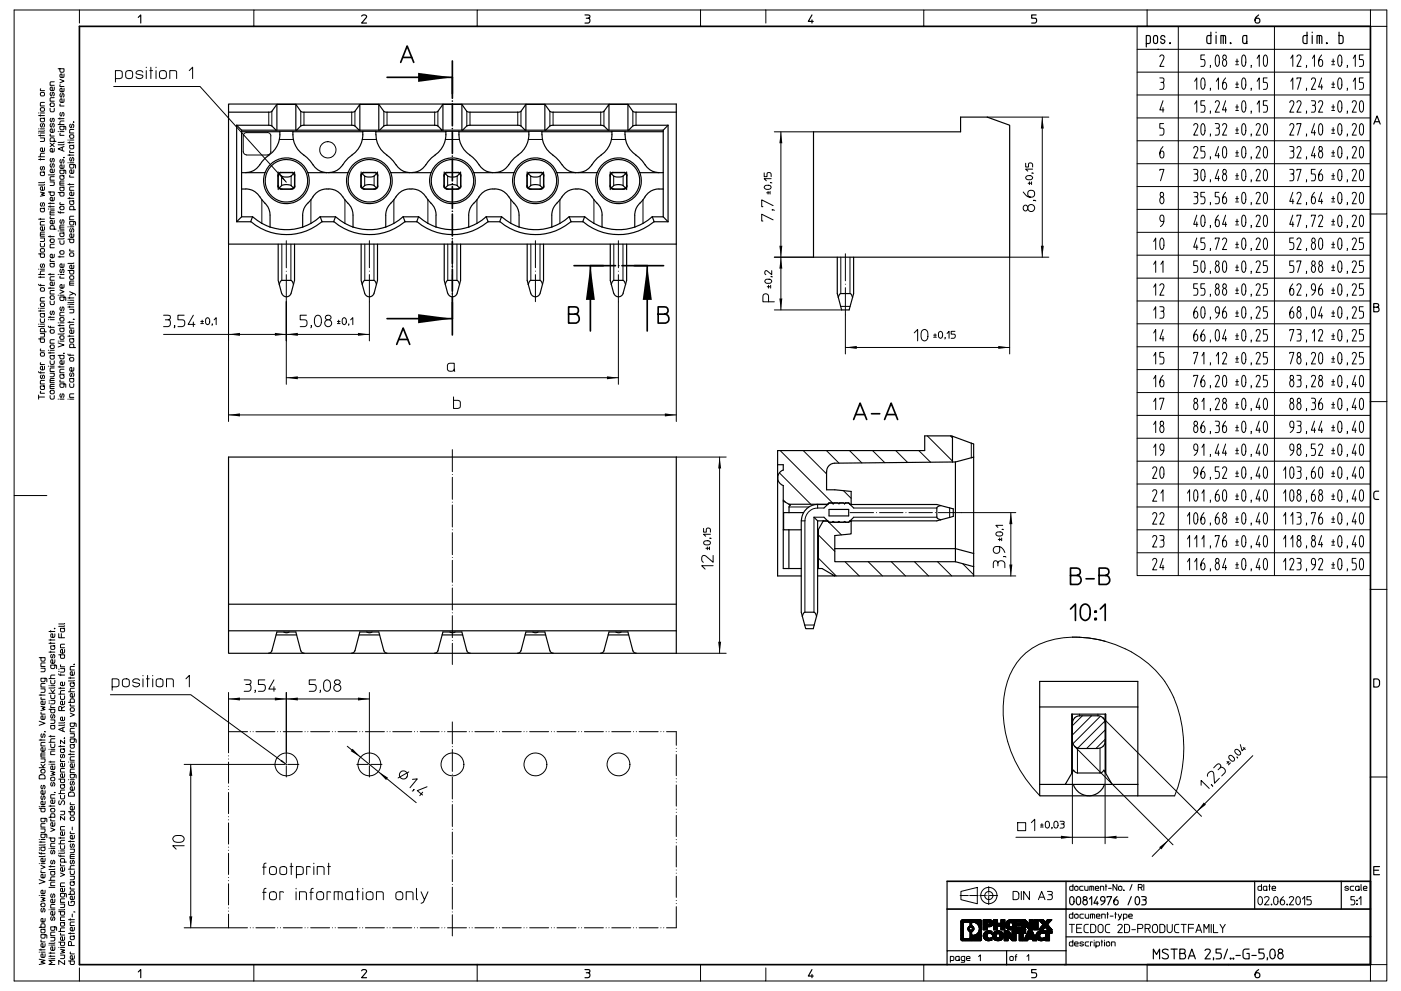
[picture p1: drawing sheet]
<svg xmlns="http://www.w3.org/2000/svg" width="420mm" height="297mm" viewBox="0 0 420 297" stroke-linecap="round" stroke-linejoin="round" font-family="sans-serif">
<g fill="none" stroke="#000" stroke-width=".3">
<path d="M23.8 3h-19.6v145.5h9.8M76.1 3h-52.3v3.9M143.1 3h-67v4.9M210 3h-66.9v4.9M210 3v4.9M210 3h66.9M229.6 3v3.9M340.9 7.9h69.9v164.6h-69.9zM340.9 14.8h69.9M343.9 3h-67v4.9M343.9 3v4.9M343.9 3h71.8v4.9"/>
<path d="M347.7 17a.69 .69 0 0 1 1-.4 .69 .69 0 0 1 .1 1.1l-1.1 2.2h1.2M353.2 7.9v164.6M361.1 16.5h-1.1v1.3h.8a1.35 1.35 0 0 1 0 2.1h-.8M362.9 19.6l-.1 .6M364.6 16.7l.4-.2a2.99 2.99 0 0 1 .2 3.3l-.3 .1a2.62 2.62 0 0 1-.3-3.2zM366.7 16.7a.59 .59 0 0 1 .8 .1 .59 .59 0 0 1 0 .8 .59 .59 0 0 1-.8 0zM367 17.8a1.14 1.14 0 0 0-.5 1.1 1.14 1.14 0 0 0 .7 1l.5-.8a1.12 1.12 0 0 0-.5-1.3M370.5 19.4h.8M370.5 18.4h.8M370.8 17.7v1.3M372.5 16.7l.4-.2a2.92 2.92 0 0 1 .2 3.3l-.3 .1a2.52 2.52 0 0 1-.4-3zM375.1 19.6l-.1 .6"/>
<path d="M376.9 17.5l.6-1v3.4M379.1 16.6l.3-.1a2.83 2.83 0 0 1 .2 3.3l-.3 .1a2.92 2.92 0 0 1-.2-3.3zM382.1 7.9v164.6M387 17.5l.6-1v3.4M388.8 17a.69 .69 0 0 1 1-.4 .69 .69 0 0 1 .1 1.1l-1.1 2.2h1.2M391.7 19.6l-.1 .6M393.5 17.5l.6-1v3.4M396.2 16.5a2.51 2.51 0 0 0-.5 3.4 1.1 1.1 0 0 0 .9-.8 1.1 1.1 0 0 0-.4-1.2h-.6l-.3 .8M399.2 19.4h.9M399.2 18.4h.9M399.7 17.7v1.3M401.3 16.7l.4-.2a2.99 2.99 0 0 1 .2 3.3l-.3 .1a2.62 2.62 0 0 1-.3-3.2z"/>
<path d="M403.9 19.6l-.1 .6M405.7 17.5l.6-1v3.4M408.7 16.5h-1.2v1.3h.8a1.35 1.35 0 0 1 0 2.1h-.8M410.8 3v4.9h4.9v56.2h-4.9M11.6 39.9h.1M11.6 38.6h.1M11.6 34.6h1.7M11.6 33.9h.1M12.1 34.4v.4M12.1 39.9h1.2M12.1 38.6h1.2M12.1 33.9h1.2"/>
<path d="M12.2 26.6l-.1 .6h1.2M12.3 32.3h.7a.56 .56 0 0 1 .4 .5 .56 .56 0 0 1-.4 .5h-.5a.61 .61 0 0 1-.2-1zM12.3 27.7h.7a.56 .56 0 0 1 .4 .5 .56 .56 0 0 1-.4 .5h-.5a.61 .61 0 0 1-.2-1zM12.4 37a.48 .48 0 0 0-.3 .6 .48 .48 0 0 0 .5 .4l.3-.9a.53 .53 0 0 1 .5 .4 .53 .53 0 0 1-.3 .6M13.3 39.2l-.2 .1h-1.5M13.3 35.3l-1.2 .2 .1 .9h1l.1-.6-.2-.3M13.3 30.7h-1l-.2 .2v.8h1.2M15 32.5v.6l.4 .4 .8-.1 .1-.9M15.2 30.9h.7a.56 .56 0 0 1 .4 .5 .56 .56 0 0 1-.4 .5h-.5a.61 .61 0 0 1-.2-1zM15.3 37a.48 .48 0 0 0-.3 .6 .48 .48 0 0 0 .6 .4l.2-.9a.53 .53 0 0 1 .5 .4 .53 .53 0 0 1-.3 .6M15.3 35.5a.48 .48 0 0 0-.3 .5 .48 .48 0 0 0 .6 .4l.2-.9a.53 .53 0 0 1 .5 .4 .53 .53 0 0 1-.3 .6M15.3 27.7a.48 .48 0 0 0-.3 .6 .48 .48 0 0 0 .6 .3l.2-.9a.53 .53 0 0 1 .5 .5 .53 .53 0 0 1-.3 .5"/>
<path d="M16.3 38.6l-.1 .9-.8 .2a.55 .55 0 0 1-.4-.7 .55 .55 0 0 1 .7-.4v1.1M16.3 29.3h-1l-.3 .2v.8h1.3M16.3 26.1l-.1 .9-.8 .2a.55 .55 0 0 1-.4-.7 .55 .55 0 0 1 .7-.4v1.1M16.3 24.5h-1l-.3 .3v.8h1.3M17.4 20.6h1.8l-.1 .9-1 .1-.1-1M17.4 39.4h.1M17.4 37.3h1.8M17.4 35.6h1.8M18 23.8l1.2 .5-1.2 .5M18 35.3v.4M18 39.4h1.2M18.1 40l-.1 .6h1.2"/>
<path d="M18.1 31.2l-.1 .6h1.2M18.1 25.4l-.1 .5h1.2M18.2 33.7a.53 .53 0 0 0-.3 .6 .53 .53 0 0 0 .6 .4l.2-.9a.54 .54 0 0 1 .5 .4 .54 .54 0 0 1-.3 .6M18.2 28a.48 .48 0 0 0-.3 .6 .48 .48 0 0 0 .6 .4l.2-.9a.53 .53 0 0 1 .6 .4 .53 .53 0 0 1-.4 .6M19.2 37.8l-.1 1h-1l-.1-1h1.4l.3 .2v.9M19.2 36.3h-1.1l-.1 1M19.2 29.6l-.1 .9-.8 .2a.55 .55 0 0 1-.3-.7 .55 .55 0 0 1 .6-.4v1.1M19.2 26.5l-.1 .9-.8 .1a.55 .55 0 0 1-.3-.6 .55 .55 0 0 1 .6-.4v1M19.2 22.2l-.1 .9-.8 .1a.55 .55 0 0 1-.3-.6 .55 .55 0 0 1 .6-.4v1M21.2 37.2a.48 .48 0 0 0-.4 .6 .48 .48 0 0 0 .6 .3l.3-.9a.53 .53 0 0 1 .5 .5 .53 .53 0 0 1-.3 .6M22 36.5l.1 .2zM22.1 38.8h-1l-.2 .2v.9h1.2"/>
<path d="M34.1 25.9h25.9l25.8 28.7M34.6 23.6h1.3a.72 .72 0 0 0 .8-.7v-1.1l-.3-.5-1.8-.1v3.4M37.8 21.5a1.19 1.19 0 0 1 2 .3v1.1a1.1 1.1 0 0 1-1.1 .7 1.1 1.1 0 0 1-1-.7zM42.8 21.7a1.04 1.04 0 0 0-1.1-.6 1.04 1.04 0 0 0-.8 1l1.9 .5a1.03 1.03 0 0 1-.9 1 1.03 1.03 0 0 1-1.1-.6M43.9 20.1v.2M43.9 21.2v2.4M44.9 21.2h.9M45.2 20.1v3.5M46.8 20.1v.2M46.8 21.2v2.4M47.9 21.5a1.19 1.19 0 0 1 2 .3v1.1a1.1 1.1 0 0 1-1.1 .7 1.1 1.1 0 0 1-1-.7zM50.9 23.6v-2.4h1.5l.5 .2 .1 2.2"/>
<path d="M56.7 21.2l1-1.1v3.5M80.6 33.6v3.9M81.5 33.4v4.3M83.9 39.4h3.9M90.2 33.4v4.3M91.1 33.6v3.9M105.4 33.6v3.9M106.4 33.4v4.3M108.8 39.4h3.9M115.1 33.4v4.3M116 33.6v3.9M130.3 33.6v3.9"/>
<path d="M131.3 33.4v4.3M133.7 39.4h3.9M139.9 33.4v4.3M140.9 33.6v3.9M155.2 33.6v3.9M156.2 33.4v4.3M158.5 39.4h4M164.9 33.4v4.3M165.8 33.6v3.9M180.1 33.6v3.9M181 33.4v4.3M183.4 39.4h4"/>
<path d="M189.7 33.4v4.3M190.7 33.6v3.9M232.1 39.5h11.8M234.1 39.5v53.4M295.9 35.1h18.5M312.5 35.1v42M340.9 35.3h69.9M340.9 28.5h69.9M340.9 21.6h69.9M347.7 23.4h.8a.74 .74 0 0 1 .4 .6 .74 .74 0 0 1-.4 .7 1.45 1.45 0 0 1 0 2.1h-.8M348 24.7h.5M348.7 30.2l-1 2.7h1.2"/>
<path d="M348.7 32.2v1.4M348.8 37h-1.1v1.4h.8a1.39 1.39 0 0 1 0 2.1h-.8M357.9 37.6a.65 .65 0 0 1 .8-.5 .65 .65 0 0 1 .4 .8l-1.2 2.6h1.2M358.1 24.4l.7-1v3.4M358.1 31.2l.7-1v3.4M360.4 23.4h.3a2.85 2.85 0 0 1 .1 3.3l-.2 .1a2.99 2.99 0 0 1-.2-3.4zM360.4 37.1l.3-.1a2.92 2.92 0 0 1 .1 3.4h-.4a3.4 3.4 0 0 1 0-3.3zM361.1 30.2h-1.1v1.4h.8a1.35 1.35 0 0 1 0 2h-.8M362.9 26.5l-.1 .6M362.9 33.4l-.1 .6M364.3 30.7a.69 .69 0 0 1 1-.4 .69 .69 0 0 1 .1 1.1l-1.1 2.2h1.2M364.3 37h.8a.77 .77 0 0 1 .5 .7 .77 .77 0 0 1-.4 .7 1.45 1.45 0 0 1-.1 2.1h-.8"/>
<path d="M364.6 24.4l.7-1v3.4M364.6 38.4h.6M366.5 37.6a.65 .65 0 0 1 .8-.5 .65 .65 0 0 1 .4 .8l-1.2 2.6h1.2M367.4 23.4a2.51 2.51 0 0 0-.4 3.4 1.08 1.08 0 0 0 .7-1.1 1.08 1.08 0 0 0-.7-1l-.4 .3-.1 .6M367.4 30.2l-.9 2.7h1.2M367.4 32.2v1.4M370.5 26.2h.8M370.5 25.2h.8M370.5 33.1h.8M370.5 32.1h.8M370.5 40h.8M370.5 38.9h.8"/>
<path d="M370.8 24.5v1.4M370.8 31.4v1.4M370.8 38.2v1.4M372.6 23.4h.3a2.85 2.85 0 0 1 .2 3.3l-.3 .1a2.99 2.99 0 0 1-.2-3.4zM372.6 30.3l.3-.1a2.89 2.89 0 0 1 .2 3.3l-.3 .1a2.96 2.96 0 0 1-.2-3.3zM372.6 37.1l.3-.1a2.92 2.92 0 0 1 .2 3.4h-.5a3.4 3.4 0 0 1 0-3.3zM375.1 26.5l-.1 .6M375.1 33.4l-.1 .6M376.6 37.6a.65 .65 0 0 1 .8-.6 .65 .65 0 0 1 .4 .9l-1.2 2.6h1.2M376.9 24.4l.6-1v3.4M376.9 31.2l.6-1v3.4M379.1 37.1l.3-.1a2.68 2.68 0 0 1 0 3.5l-.3-.1a3.4 3.4 0 0 1 0-3.3z"/>
<path d="M379.9 23.4h-1.2v1.3h.8a1.33 1.33 0 0 1 0 2.1h-.8M379.9 30.2h-1.2v1.4h.8a1.29 1.29 0 0 1 0 2h-.8M386.6 30.7a.69 .69 0 0 1 1.1-.4 .69 .69 0 0 1 .1 1.1l-1.2 2.2h1.3M386.6 37.6a.65 .65 0 0 1 .9-.6 .65 .65 0 0 1 .4 .9l-1.3 2.6h1.3M387 24.4l.6-1v3.4M388.8 23.7v-.3h1.2l-1 3.4M388.8 30.7a.69 .69 0 0 1 1-.4 .69 .69 0 0 1 .1 1.1l-1.1 2.2h1.2M388.8 37.4v-.4h1.2l-1 3.5M391.7 26.5l-.1 .6M391.7 33.4l-.1 .6M393.1 23.8a.64 .64 0 0 1 .8-.4 .64 .64 0 0 1 .5 .8l-1.3 2.6h1.3M393.1 30.2h.8a.75 .75 0 0 1 .5 .7 .75 .75 0 0 1-.5 .7 1.37 1.37 0 0 1 0 2h-.8"/>
<path d="M393.5 31.6h.4M394.1 37l-1 2.8h1.3M394.1 39.1v1.4M395.3 30.7a.69 .69 0 0 1 1-.4 .69 .69 0 0 1 .1 1.1l-1.1 2.2h1.2M395.5 37.3l.5-.3a2.92 2.92 0 0 1 .1 3.4l-.2 .1a2.67 2.67 0 0 1-.4-3.2zM396.2 23.4l-.9 2.7h1.2M396.2 25.4v1.4M399.2 26.2h.9M399.2 25.2h.9M399.2 33.1h.9M399.2 32.1h.9M399.2 40h.9"/>
<path d="M399.2 38.9h.9M399.7 24.5v1.4M399.7 31.4v1.4M399.7 38.2v1.4M401.5 23.4h.4a2.99 2.99 0 0 1-.2 3.4h-.1a2.92 2.92 0 0 1-.1-3.4zM401.5 30.3l.2-.1a2.96 2.96 0 0 1 .2 3.3l-.3 .1a2.89 2.89 0 0 1-.1-3.3zM401.5 37.1l.2-.1a2.99 2.99 0 0 1 .2 3.4l-.3 .1a2.92 2.92 0 0 1-.1-3.4zM403.9 26.5l-.1 .6M403.9 33.4l-.1 .6M405.4 30.7a.69 .69 0 0 1 1-.4 .69 .69 0 0 1 .1 1.1l-1.1 2.2h1.2M405.4 37.6a.65 .65 0 0 1 .8-.6 .65 .65 0 0 1 .4 .9l-1.2 2.6h1.2M405.7 24.4l.6-1v3.4"/>
<path d="M407.8 30.4l.4-.2a2.89 2.89 0 0 1 .1 3.3l-.2 .1a2.67 2.67 0 0 1-.3-3.2zM407.8 37.3l.4-.3a2.92 2.92 0 0 1 .1 3.4l-.2 .1a2.67 2.67 0 0 1-.3-3.2zM408.7 23.4h-1.2v1.3h.8a1.39 1.39 0 0 1 0 2.1h-.8M11.6 47.8h1.7M11.6 47h1.7M11.6 40.6h1.7M12.1 57.6l1.2 .3-.8 .3 .8 .4-1.2 .2M12.1 41.3h1.2l-.1 1.1h-1.1M12.1 40.4v.4M12.1 47.5v.5M12.4 49.9a.48 .48 0 0 0-.3 .6 .48 .48 0 0 0 .5 .3l.3-.9a.53 .53 0 0 1 .5 .5 .53 .53 0 0 1-.3 .6M13.3 56v.9l-.8 .1a.55 .55 0 0 1-.4-.6 .55 .55 0 0 1 .6-.4v1"/>
<path d="M13.3 55.3l-.2 .2h-1.5M13.3 54.6l-.2 .1h-1.5M13.3 51.5l-1.2 .1 .1 1h1l.1-.6-.2-.4M13.3 45.9l-1 .1-.2 1M13.3 44.3v1l-.8 .1a.55 .55 0 0 1-.4-.7 .55 .55 0 0 1 .6-.4v1.1M14.5 57.5h1.8l-.1 1-1 .1-.2-1.1M15 54.5h1.3l-.2 1.1h-1.1M15 42.9l1.3 1.1M15.1 40.2l-.1 .6h1.3M15.3 49.1a.48 .48 0 0 0-.3 .5 .48 .48 0 0 0 .6 .4l.2-.9a.53 .53 0 0 1 .5 .4 .53 .53 0 0 1-.3 .6M15.3 47.5a.48 .48 0 0 0-.3 .6 .48 .48 0 0 0 .6 .3l.2-.9a.53 .53 0 0 1 .5 .4 .53 .53 0 0 1-.3 .6M16.3 59.1l-.1 .9-.8 .2a.55 .55 0 0 1-.4-.7 .55 .55 0 0 1 .7-.4v1.1"/>
<path d="M16.3 52.9h-1l-.3 .3v.8h1.3M16.3 52.2l-.3 .2h-1.5M16.3 50.7l-.1 .9-.8 .1a.55 .55 0 0 1-.4-.6 .55 .55 0 0 1 .7-.4v1M16.3 44.5l-.1 .9-.8 .1a.55 .55 0 0 1-.4-.6 .55 .55 0 0 1 .7-.4v1M16.3 42.4l-.2-1.1h-.9l-.2 1.1h1.8M16.3 42.9l-1.3 1.1M17.4 57.7h1.8l-.1 .9-1 .1-.1-1M18 54.9h1.2M18.2 47.8a.48 .48 0 0 0-.3 .6 .48 .48 0 0 0 .6 .4l.2-.9a.53 .53 0 0 1 .6 .4 .53 .53 0 0 1-.4 .6M18.7 44.1v1M19.1 47.2l.1 .1zM19.2 47.2h.1"/>
<path d="M19.2 56l-1.2 .1 .1 1h1l.1-.6-.3-.4M19.2 54.3h-1l-.2 .2v1h1.2M19.2 52.6l-1.2 .1 .1 1h1l.1-.6-.3-.4M19.2 51l-.2 1-.9-.1-.1-.9h1.4l.3 .1v1M19.2 49.4l-.1 .9-.8 .2a.55 .55 0 0 1-.3-.7 .55 .55 0 0 1 .6-.4v1.1M19.2 43.9l-1.8 .7 1.8 .7M19.2 43.2l-.3 .2h-1.5M19.2 42.5l-.3 .2h-1.5M20.4 59.4h1.7M20.4 55.3h1.7M20.4 48.8h.1M20.4 46.5h1.7"/>
<path d="M20.4 42.8h1.7M20.4 42h.1M20.9 42.5v.4M20.9 46.2v.5M20.9 55v.5M20.9 59.2v.4M20.9 48.8h1.2M20.9 42h1.2M21 52.5l-.1 .6h1.2M21 45.2l-.1 .5h1.2M21.1 40.4h.7a.56 .56 0 0 1 .3 .5 .56 .56 0 0 1-.3 .5h-.6a.62 .62 0 0 1-.1-1zM21.2 47.2a.49 .49 0 0 0-.4 .6 .49 .49 0 0 0 .6 .4l.3-.9a.52 .52 0 0 1 .5 .4 .52 .52 0 0 1-.3 .6"/>
<path d="M22.1 57.6l-.1 .9-.8 .1a.55 .55 0 0 1-.3-.6 .55 .55 0 0 1 .6-.4v1M22.1 56h-1l-.2 .3v.7h1.2M22.1 50.9l-.1 1-.8 .1a.55 .55 0 0 1-.3-.7 .55 .55 0 0 1 .6-.4v1.1M22.1 49.3l-.1 1h-1l-.1-1h1.4l.3 .2v.9M22.1 43.5l-1.2 .1 .1 .9h1l.1-.5-.3-.4M72.9 45.4a1.03 1.03 0 0 0 1 1M73.9 46.5h6.3M78.5 59.9v7.1M81.2 40.7v4.8M81.2 40.7a1.03 1.03 0 0 0-1-1l-6.3 .1a.96 .96 0 0 0-1 .9v4.8M81.2 45.4a1.03 1.03 0 0 1-1 1M83.7 41.8h4.2"/>
<path d="M84.4 52.8v2.8M87.3 52.8v2.8M93.2 59.9v7.1M103.4 59.9v7.1M108.6 41.8h4.2M109.3 52.8v2.8M112.1 52.8v2.8M118.1 59.9v7.1M128.3 59.9v7.1M133.5 41.8h4.2M134.2 52.8v2.8M137.1 52.8v2.8"/>
<path d="M143 59.9v7.1M153.1 59.9v7.1M158.4 41.8h4.2M159.1 52.8v2.8M161.9 52.8v2.8M167.9 59.9v7.1M178 59.9v7.1M183.3 41.8h4.2M184 52.8v2.8M186.8 52.8v2.8M192.8 59.9v7.1M229.1 51.8v1.1h.8v-.7a.64 .64 0 0 1 .7-.5 .64 .64 0 0 1 .6 .5v.7"/>
<path d="M229.3 55.8a1.1 1.1 0 0 1 1.9 .4 1.16 1.16 0 0 1-1.1 .6 1.16 1.16 0 0 1-1-.7zM229.8 57.8h.8M230.3 57.4v.8M230.9 57.4v.8M231 54.7l.4 .2M231.2 53.5h-2.1l.6 .7M306.7 57.5a2.24 2.24 0 0 0 3.2 1.3 1.05 1.05 0 0 0-.1-1.6 1.05 1.05 0 0 0-1.5 .4 1.05 1.05 0 0 0 .7 1.5M307.5 48.9v1.2h.8v-.8a.63 .63 0 0 1 .6-.5 .63 .63 0 0 1 .7 .5v.8M307.7 52.9a1.11 1.11 0 0 1 1.9 .4 1.16 1.16 0 0 1-1.1 .6 1.16 1.16 0 0 1-1-.7zM308.2 54.9h.8M308.6 54.5v.8M309.2 54.5v.8"/>
<path d="M309.4 51.9l.4 .1M309.6 50.7h-2.1l.6 .6M340.9 55.9h69.9M340.9 49.1h69.9M340.9 42.2h69.9M347.7 51.1v-.3h1.2l-1 3.4M348.1 57.7a.63 .63 0 0 1 .8 .6 .63 .63 0 0 1-.8 .6l-.3-.4zM348.2 59a1.14 1.14 0 0 0-.5 1.1 1.14 1.14 0 0 0 .8 1l.3-.5 .1-.8-.5-.8M348.7 43.9a2.48 2.48 0 0 0-.5 3.4 1.13 1.13 0 0 0 .8-.8 1.13 1.13 0 0 0-.3-1.1h-.7l-.3 .7M357.9 44.4a.69 .69 0 0 1 1-.4 .69 .69 0 0 1 .1 1.1l-1.1 2.2h1.2M357.9 50.8h.7a.74 .74 0 0 1 .5 .6 .74 .74 0 0 1-.4 .7 1.34 1.34 0 0 1-.1 2.1h-.7M357.9 57.6h.7a.72 .72 0 0 1 .5 .7 .72 .72 0 0 1-.4 .7 1.37 1.37 0 0 1-.1 2.1h-.7"/>
<path d="M358.1 52.1h.6M358.1 59h.6M360.4 50.9l.3-.1a2.92 2.92 0 0 1 .1 3.3l-.2 .1a2.92 2.92 0 0 1-.2-3.3zM361.1 43.9h-1.1v1.4h.8a1.35 1.35 0 0 1 0 2h-.8M361.1 57.6h-1.1v1.4h.8a1.39 1.39 0 0 1 0 2.1h-.8M362.9 40.2l-.1 .6M362.9 47.1l-.1 .6M362.9 53.9l-.1 .6M365.3 43.9l-1 2.8h1.2M365.3 50.8l-1 2.7h1.2M365.3 46v1.3M365.3 52.8v1.4"/>
<path d="M365.4 57.6h-1.1v1.4h.8a1.39 1.39 0 0 1 0 2.1h-.8M366.7 51a.59 .59 0 0 1 .8 0 .59 .59 0 0 1 0 .9 .59 .59 0 0 1-.8 0zM366.9 44l.2-.1a2.8 2.8 0 0 1 .2 3.4h-.2a2.99 2.99 0 0 1-.2-3.3zM367 52.1a1.14 1.14 0 0 0-.5 1.1 1.14 1.14 0 0 0 .7 1l.5-.8a1.12 1.12 0 0 0-.5-1.3M367.4 57.6a2.51 2.51 0 0 0-.4 3.5 1.08 1.08 0 0 0 .7-1.1 1.08 1.08 0 0 0-.7-1l-.4 .3-.1 .6M370.5 46.8h.8M370.5 45.8h.8M370.5 53.7h.8M370.5 52.7h.8M370.5 59.5h.8M370.8 45.1v1.4M370.8 52v1.3"/>
<path d="M370.8 58.8v1.4M372.6 44l.3-.1a2.89 2.89 0 0 1 .2 3.4h-.3a2.99 2.99 0 0 1-.2-3.3zM372.6 50.9l.3-.1a2.92 2.92 0 0 1 .2 3.3l-.3 .1a2.92 2.92 0 0 1-.2-3.3zM372.6 57.7l.3-.1a2.85 2.85 0 0 1 .2 3.4l-.3 .1a2.99 2.99 0 0 1-.2-3.4zM375.1 40.2l-.1 .6M375.1 47.1l-.1 .6M375.1 53.9l-.1 .6M376.6 44.4a.64 .64 0 0 1 .8-.5 .64 .64 0 0 1 .4 .9l-1.2 2.5h1.2M376.6 51.3a.69 .69 0 0 1 1-.5 .69 .69 0 0 1 .1 1.2l-1.1 2.2h1.2M376.6 58.1a.64 .64 0 0 1 .8-.5 .64 .64 0 0 1 .4 .9l-1.2 2.6h1.2M379.1 44l.3-.1a2.8 2.8 0 0 1 .2 3.4h-.3a2.99 2.99 0 0 1-.2-3.3zM379.1 50.9l.3-.1a2.83 2.83 0 0 1 .2 3.3l-.3 .1a2.92 2.92 0 0 1-.2-3.3z"/>
<path d="M379.1 57.7l.3-.1a2.76 2.76 0 0 1 .2 3.4l-.3 .1a2.99 2.99 0 0 1-.2-3.4zM386.6 43.9h.8a.75 .75 0 0 1 .5 .7 .75 .75 0 0 1-.4 .7 1.35 1.35 0 0 1-.1 2h-.8M386.6 50.8h.8a.75 .75 0 0 1 .5 .6 .75 .75 0 0 1-.4 .7 1.37 1.37 0 0 1-.1 2.1h-.8M387 45.3h.5M387 52.1h.5M387.6 57.6l-1 2.8h1.3M387.6 59.7v1.4M388.8 44.4a.64 .64 0 0 1 .8-.5 .64 .64 0 0 1 .4 .9l-1.2 2.5h1.2M388.8 51.1v-.3h1.2l-1 3.4M388.8 58.1a.64 .64 0 0 1 .8-.5 .64 .64 0 0 1 .4 .9l-1.2 2.6h1.2M391.7 40.2l-.1 .6M391.7 47.1l-.1 .6"/>
<path d="M391.7 53.9l-.1 .6M394.1 43.9l-1 2.8h1.3M394.1 57.6a2.51 2.51 0 0 0-.5 3.5 1.08 1.08 0 0 0 .8-1.1 1.08 1.08 0 0 0-.8-1l-.3 .3-.2 .6M394.1 46v1.3M394.3 50.8h-1.2v1.3h.8a1.35 1.35 0 0 1 0 2.1h-.8M395.6 44a.63 .63 0 0 1 .8 .6 .63 .63 0 0 1-.8 .6l-.2-.4zM395.8 45.3a1.11 1.11 0 0 0-.5 1.1 1.11 1.11 0 0 0 .8 .9l.4-.7a1.12 1.12 0 0 0-.5-1.3M396.2 50.8a2.51 2.51 0 0 0-.5 3.4 1.1 1.1 0 0 0 .9-.9 1.1 1.1 0 0 0-.4-1.1h-.6l-.3 .8M396.2 57.6l-.9 2.8h1.2M396.2 59.7v1.4M399.2 46.8h.9M399.2 45.8h.9"/>
<path d="M399.2 53.7h.9M399.2 52.7h.9M399.2 59.5h.9M399.7 45.1v1.4M399.7 52v1.3M399.7 58.8v1.4M401.5 44l.2-.1a2.96 2.96 0 0 1 .2 3.4h-.3a2.92 2.92 0 0 1-.1-3.3zM401.5 50.9l.2-.1a2.99 2.99 0 0 1 .2 3.3l-.3 .1a2.85 2.85 0 0 1-.1-3.3zM401.5 57.7h.4a2.99 2.99 0 0 1-.2 3.4h-.1a2.92 2.92 0 0 1-.1-3.4zM403.9 40.2l-.1 .6M403.9 47.1l-.1 .6M403.9 53.9l-.1 .6"/>
<path d="M405.4 44.4a.64 .64 0 0 1 .8-.5 .64 .64 0 0 1 .4 .9l-1.2 2.5h1.2M405.4 51.3a.69 .69 0 0 1 1-.5 .69 .69 0 0 1 .1 1.2l-1.1 2.2h1.2M405.4 58.1a.64 .64 0 0 1 .8-.5 .64 .64 0 0 1 .4 .9l-1.2 2.6h1.2M407.8 44.2l.4-.3a2.89 2.89 0 0 1 .1 3.4h-.2a2.67 2.67 0 0 1-.3-3.1zM407.8 51l.4-.2a2.92 2.92 0 0 1 .1 3.3l-.2 .1a2.67 2.67 0 0 1-.3-3.2zM407.8 57.9l.5-.2a2.92 2.92 0 0 1-.1 3.4h-.1a2.67 2.67 0 0 1-.3-3.2zM11.6 76.1h1.7v.9l-1 .1-.2-1M11.6 65.7h1.7M12.1 72.9v.7l.4 .4 .8-.2v-.9M12.1 71.3h1.2l-.1 1.1h-1.1M12.1 65.4v.5M12.1 70.2h1.2"/>
<path d="M12.3 74.5h.7a.56 .56 0 0 1 .4 .5 .56 .56 0 0 1-.4 .6h-.5a.61 .61 0 0 1-.2-1.1zM12.4 79.1a.53 .53 0 0 0-.3 .6 .53 .53 0 0 0 .5 .4l.3-1a.54 .54 0 0 1 .5 .5 .54 .54 0 0 1-.3 .5M12.4 60.7a.53 .53 0 0 0-.3 .6 .53 .53 0 0 0 .5 .5l.3-1a.54 .54 0 0 1 .5 .4 .54 .54 0 0 1-.3 .6M13.3 69.6h-1l-.2 .2v1h1.2M13.3 68v.9l-.8 .1a.55 .55 0 0 1-.4-.6 .55 .55 0 0 1 .6-.4v1M13.3 66.4h-1l-.2 .3v.7h1.2M13.3 62.3l-1.2 .1 .1 1h1l.1-.6-.2-.4M14.5 70.9h1.8M14.5 62.6h.1M14.5 61.9h1.8M14.5 61h1.8M15 60.7v.4"/>
<path d="M15 61.7v.4M15 70.6v.5M15 63.8h1.3M15 62.6h1.3M15.1 77.8l-.1 .5h1.3M15.1 64.9l-.1 .6h1.3M15.2 71.6h.7a.56 .56 0 0 1 .4 .5 .56 .56 0 0 1-.4 .6h-.5a.62 .62 0 0 1-.2-1.1zM16.3 78.9h-1.3l.2 1h1l.1-.5-.3-.5M16.3 76.2l-.1 .9-.8 .2a.55 .55 0 0 1-.4-.7 .55 .55 0 0 1 .7-.4v1.1M16.3 73.2h-1l-.3 .2v.9h1.3M16.3 68.7l-.2-1h-.9l-.2 1h1.8M16.3 66l-.1 1-.8 .1a.55 .55 0 0 1-.4-.7 .55 .55 0 0 1 .7-.4v1.1"/>
<path d="M16.3 63.2h-1l-.3 .2v1h1.3M17.4 63.4l.2 .3h1.6M17.4 77h1.8M17.4 69.2h.1M18 72.1v.7l.3 .4 .8-.1 .1-1M18 76.7v.4M18 69.2h1.2M18 68.1h1.2M18.1 60.7l-.1 .6h1.2M18.1 63.4v.5M18.1 75.2l.7-.1a.56 .56 0 0 1 .4 .6 .56 .56 0 0 1-.4 .5h-.5a.62 .62 0 0 1-.2-1zM18.1 61.8h.7a.56 .56 0 0 1 .4 .5 .56 .56 0 0 1-.4 .6h-.5a.61 .61 0 0 1-.2-1.1z"/>
<path d="M18.2 65.9a.53 .53 0 0 0-.3 .6 .53 .53 0 0 0 .6 .4l.2-1a.54 .54 0 0 1 .5 .4 .54 .54 0 0 1-.3 .6M19.2 79.1l-.1 .9-.8 .1a.55 .55 0 0 1-.3-.6 .55 .55 0 0 1 .6-.4v1M19.2 71.4l-.3 .2h-1.5M19.2 69.7l-1.2 .1 .1 1h1l.1-.6-.3-.4M19.2 67.4h-1l-.2 .3v1h1.2M20.4 71.7h1.7l-.1 .9-.9 .1-.2-1M20.4 68h.1M20.9 68h1.2M21 74.7l-.1 .5h1.2M21.1 75.8h.7a.57 .57 0 0 1 .3 .5 .57 .57 0 0 1-.3 .5h-.6a.59 .59 0 0 1-.1-1zM21.2 68.5a.53 .53 0 0 0-.3 .6 .53 .53 0 0 0 .5 .4l.3-1a.54 .54 0 0 1 .5 .5 .54 .54 0 0 1-.3 .6M22.1 79.5l-.1 .9-.8 .1a.55 .55 0 0 1-.3-.6 .55 .55 0 0 1 .6-.4v1"/>
<path d="M22.1 78.8l-.2 .1h-1.5M22.1 70.1l-.1 .9-.8 .2a.55 .55 0 0 1-.3-.7 .55 .55 0 0 1 .6-.4v1.1M22.1 66.4l-.2 1-.9-.1-.1-.9h1.4l.3 .1v.9M22.1 64.8h-1l-.2 .3v.8h1.2M22.1 62.9l-.2-1.1h-.8l-.2 1.1h1.7M22.1 60.1l-1.2 .1 .1 1h1l.1-.6-.3-.4M68.5 73.2v53.1M84.5 73.2v10.8M87.2 73.2v10.8M109.4 73.2v10.8M112.1 73.2v10.8M134.2 73.2v10.8"/>
<path d="M137 73.2v10.8M159.1 73.2v10.8M161.9 73.2v10.8M184 73.2v10.8M186.8 73.2v10.8M202.7 73.2v53.1M231.5 62.9l.6 .2M231.8 65.9l-3.4-1.7v2h.3M231.8 61.6l-3.4-1.7v2h.3M232.1 77.1h11.8M252.1 77.1v10.9M254.8 77.1v10.9"/>
<path d="M307 61.7a.78 .78 0 0 1 1.1 .6 .78 .78 0 0 1-1.1 .7l-.3-.5zM308.1 62.2a1.05 1.05 0 0 1 1.6-.7 1.05 1.05 0 0 1 0 1.7 1.05 1.05 0 0 1-1.6-.7M309.9 60l.6 .2M314.4 77.1h-11.7v29M340.9 76.5h69.9M340.9 69.6h69.9M340.9 62.8h69.9M345.9 72.4l.6-1.1v3.5M345.9 79.2l.6-1v3.4M348 79.2l.7-1v3.4M348.1 71.4l.3-.1a2.99 2.99 0 0 1 .1 3.4l-.2 .1a2.92 2.92 0 0 1-.2-3.4zM348.9 66.4h-.7a1.03 1.03 0 0 1-.5-1.1 1.03 1.03 0 0 1 .8-.8 2.42 2.42 0 0 1-.6 3.4"/>
<path d="M358.8 64.5l-.9 2.7h1.2M358.8 71.3l-.9 2.8h1.2M358.8 66.5v1.4M358.8 73.4v1.4M359 78.2h-1.1v1.4h.7a1.29 1.29 0 0 1 0 2h-.7M360.4 64.6l.3-.1a2.89 2.89 0 0 1 .1 3.3l-.2 .1a2.96 2.96 0 0 1-.2-3.3zM360.4 78.3l.3-.1a2.89 2.89 0 0 1 .1 3.4h-.2a2.96 2.96 0 0 1-.2-3.3zM361.1 71.3h-1.1v1.4h.8a1.39 1.39 0 0 1 0 2.1h-.8M362.9 60.8l-.1 .6M362.9 67.7l-.1 .6M362.9 74.5l-.1 .6M364.3 71.7v-.4h1.2l-1 3.5"/>
<path d="M364.7 78.3a.63 .63 0 0 1 .8 .6 .63 .63 0 0 1-.8 .6l-.3-.4zM364.8 79.6a1.11 1.11 0 0 0-.5 1.1 1.11 1.11 0 0 0 .8 .9l.3-.4 .1-.8-.4-.8M365.3 64.5a2.48 2.48 0 0 0-.5 3.4 1.12 1.12 0 0 0 .9-.8 1.12 1.12 0 0 0-.4-1.2h-.7l-.3 .8M366.5 71.9a.65 .65 0 0 1 .8-.6 .65 .65 0 0 1 .4 .9l-1.2 2.6h1.2M366.9 78.3l.2-.1a2.8 2.8 0 0 1 .2 3.4h-.2a2.96 2.96 0 0 1-.2-3.3zM367.4 64.5l-.9 2.7h1.2M367.4 66.5v1.4M370.5 60.5h.8M370.5 67.4h.8M370.5 66.4h.8M370.5 74.3h.8M370.5 73.2h.8"/>
<path d="M370.8 65.7v1.4M370.8 72.5v1.4M370.8 79.4v1.4M372.6 64.6l.3-.1a2.89 2.89 0 0 1 .2 3.3l-.3 .1a2.96 2.96 0 0 1-.2-3.3zM372.6 71.4l.3-.1a2.92 2.92 0 0 1 .2 3.4l-.3 .1a2.99 2.99 0 0 1-.2-3.4zM372.6 78.3l.3-.1a2.89 2.89 0 0 1 .2 3.4h-.3a2.96 2.96 0 0 1-.2-3.3zM375.1 60.8l-.1 .6M375.1 67.7l-.1 .6M375.1 74.5l-.1 .6M376.6 65a.69 .69 0 0 1 1-.4 .69 .69 0 0 1 .1 1.1l-1.1 2.2h1.2M376.6 71.9a.65 .65 0 0 1 .8-.6 .65 .65 0 0 1 .4 .9l-1.2 2.6h1.2M376.6 78.7a.64 .64 0 0 1 .8-.5 .64 .64 0 0 1 .4 .9l-1.2 2.5h1.2"/>
<path d="M379.1 64.6l.3-.1a2.8 2.8 0 0 1 .2 3.3l-.3 .1a2.96 2.96 0 0 1-.2-3.3zM379.1 71.4l.3-.1a2.68 2.68 0 0 1 0 3.5h-.1a2.99 2.99 0 0 1-.2-3.4zM379.9 78.2h-1.2v1.4h.8a1.29 1.29 0 0 1 0 2h-.8M387.6 64.5l-1 2.7h1.3M387.6 66.5v1.4M387.8 71.3h-1.2v1.4h.8a1.39 1.39 0 0 1 0 2.1h-.8M387.8 78.2h-1.2v1.4h.8a1.35 1.35 0 0 1 0 2h-.8M388.8 64.8v-.3h1.2l-1 3.4M388.8 71.9a.65 .65 0 0 1 .8-.6 .65 .65 0 0 1 .4 .9l-1.2 2.6h1.2M388.8 78.6v-.4h1.2l-1 3.4M391.7 60.8l-.1 .6M391.7 67.7l-.1 .6"/>
<path d="M391.7 74.5l-.1 .6M393.1 64.8v-.3h1.3l-1.1 3.4M393.5 71.4a.63 .63 0 0 1 .8 .6 .63 .63 0 0 1-.8 .6l-.3-.4zM393.5 78.3a.63 .63 0 0 1 .8 .6 .63 .63 0 0 1-.8 .6l-.3-.4zM393.6 72.7a1.15 1.15 0 0 0-.5 1.1 1.15 1.15 0 0 0 .8 1l.5-.8a1.14 1.14 0 0 0-.6-1.3M393.6 79.6a1.13 1.13 0 0 0-.5 1.1 1.13 1.13 0 0 0 .8 .9l.5-.7a1.12 1.12 0 0 0-.6-1.3M395.3 65a.69 .69 0 0 1 1-.4 .69 .69 0 0 1 .1 1.1l-1.1 2.2h1.2M395.5 71.6l.5-.3a2.92 2.92 0 0 1 .1 3.4l-.2 .1a2.67 2.67 0 0 1-.4-3.2zM395.6 78.3a.63 .63 0 0 1 .8 .6 .63 .63 0 0 1-.8 .6l-.2-.4zM395.8 79.6a1.11 1.11 0 0 0-.5 1.1 1.11 1.11 0 0 0 .8 .9l.4-.7a1.12 1.12 0 0 0-.5-1.3M399.2 60.5h.9M399.2 67.4h.9"/>
<path d="M399.2 66.4h.9M399.2 74.3h.9M399.2 73.2h.9M399.7 65.7v1.4M399.7 72.5v1.4M399.7 79.4v1.4M401.5 64.6l.2-.1a2.96 2.96 0 0 1 .2 3.3l-.3 .1a2.89 2.89 0 0 1-.1-3.3zM401.5 71.4l.2-.1a2.99 2.99 0 0 1 .2 3.4l-.3 .1a2.92 2.92 0 0 1-.1-3.4zM401.5 78.3l.2-.1a2.96 2.96 0 0 1 .2 3.4h-.3a2.89 2.89 0 0 1-.1-3.3zM403.9 60.8l-.1 .6M403.9 67.7l-.1 .6M403.9 74.5l-.1 .6"/>
<path d="M405.4 65a.69 .69 0 0 1 1-.4 .69 .69 0 0 1 .1 1.1l-1.1 2.2h1.2M405.4 71.9a.65 .65 0 0 1 .8-.6 .65 .65 0 0 1 .4 .9l-1.2 2.6h1.2M405.4 78.7a.64 .64 0 0 1 .8-.5 .64 .64 0 0 1 .4 .9l-1.2 2.5h1.2M407.8 64.7l.4-.2a2.89 2.89 0 0 1 .1 3.3l-.2 .1a2.67 2.67 0 0 1-.3-3.2zM408.7 71.3h-1.2v1.4h.8a1.39 1.39 0 0 1 0 2.1h-.8M408.7 78.2h-1.2v1.4h.8a1.35 1.35 0 0 1 0 2h-.8M415.7 64.1v168.8M11.6 85.2l.3 .3h1.4M11.6 93.2h1.7M11.6 97.2h.1M11.6 92.4h.1M11.6 83.1h1.7"/>
<path d="M11.6 82.3h1.7M11.6 80.7h.1M12.1 100h1.2v.9l-1.2 .1M12.1 95.6v.6l.4 .4 .8-.1v-.9M12.1 97.2h1.2M12.1 82.8v.5M12.1 92.9v.5M12.1 92.4h1.2M12.1 80.7h1.2M12.2 85.2v.5M12.3 90.9l.7-.1a.57 .57 0 0 1 .3 .5 .57 .57 0 0 1-.3 .6h-.5a.59 .59 0 0 1-.2-1zM12.3 86.3l.7-.1a.57 .57 0 0 1 .3 .5 .57 .57 0 0 1-.3 .6h-.5a.59 .59 0 0 1-.2-1z"/>
<path d="M13.3 99.4v-.9h-1.1l-.1 .9h1.8M13.3 97.7l-.2 .2h-1.5M13.3 93.9l-1.2 .1 .1 1h1l.1-.6-.2-.4M13.3 89.2h-1l-.2 .3v.8h1.2M13.3 81.2h-1l-.2 1.1M14.5 97.8l.3 .3h1.5M14.5 95.8h.1M14.5 95.1h1.8M14.5 86.4h1.8M14.5 82.2h1.8M15 90.2v.7l.4 .4 .8-.1 .1-1M15 81.9v.5"/>
<path d="M15 86.1v.4M15 94.8v.5M15 95.8h1.3M15.1 97.8v.5M15.2 98.8h.7a.56 .56 0 0 1 .4 .5 .56 .56 0 0 1-.4 .6h-.5a.62 .62 0 0 1-.2-1.1zM15.2 88.7l.7-.1a.56 .56 0 0 1 .4 .6 .56 .56 0 0 1-.4 .5h-.5a.61 .61 0 0 1-.2-1zM15.3 93.2a.53 .53 0 0 0-.3 .6 .53 .53 0 0 0 .5 .5l.3-1a.54 .54 0 0 1 .5 .4 .54 .54 0 0 1-.3 .6M16.3 87.1h-1l-.3 .2v.8h1.3M16.3 84.5l-.1 .9-.8 .2a.55 .55 0 0 1-.4-.7 .55 .55 0 0 1 .7-.4v1.1M16.3 82.9h-1l-.3 .3v.8h1.3M17.4 82.3h.1M17.4 97.6h1.8"/>
<path d="M17.4 96.8h.1M17.4 88.5h.1M18 86.9l1.2 .5-1.2 .5M18 82.3h1.2M18 97.3v.5M18 96.8h1.2M18 88.5h1.2M18.1 82.8l-.1 .6h1.2M18.1 95.2h.7a.56 .56 0 0 1 .4 .5 .56 .56 0 0 1-.4 .5h-.5a.61 .61 0 0 1-.2-1zM18.2 92a.53 .53 0 0 0-.3 .6 .53 .53 0 0 0 .6 .4l.2-1a.54 .54 0 0 1 .5 .5 .54 .54 0 0 1-.3 .6M18.2 80.7a.53 .53 0 0 0-.3 .6 .53 .53 0 0 0 .6 .4l.2-1a.54 .54 0 0 1 .5 .4 .54 .54 0 0 1-.3 .6M19.2 99.9l-.3 .2h-1.5"/>
<path d="M19.2 98.3l-1.2 .1 .1 .9h1l.1-.6-.3-.3M19.2 93.6h-1l-.2 .3v.7h1.2M19.2 89l-.2 1-.9-.1-.1-.9h1.4l.3 .1v1M19.2 85.3l-.1 .9-.8 .2a.55 .55 0 0 1-.3-.7 .55 .55 0 0 1 .6-.4v1.1M20.4 81.1h1.7l-.1 .9-.9 .1-.2-1M20.4 96.6h1.7M20.4 92h1.7M20.4 91.2h.1M20.4 90h.1M20.4 89.3h1.7M20.9 92.7h1.2l-.2 1-1 .1M20.9 87.4l1.2 .5-1.2 .6"/>
<path d="M20.9 89v.5M20.9 91.8v.4M20.9 96.3v.5M20.9 91.2h1.2M20.9 90h1.2M20.9 84.9h1.2M21.1 82.7h.7a.57 .57 0 0 1 .3 .5 .57 .57 0 0 1-.3 .5h-.6a.59 .59 0 0 1-.1-1zM22 95.7h.3M22.1 98.9l-.1 .9-.8 .1a.55 .55 0 0 1-.3-.6 .55 .55 0 0 1 .6-.4v1M22.1 97.3h-1l-.2 .3v.8h1.2M22.1 90.5l-.2 .2h-1.5M22.1 87.9l.5 .6"/>
<path d="M22.1 84.2h-1l-.2 .3v1h1.2M49 94.5h1.3l.7 .2v.8l-.6 .3a1.08 1.08 0 0 1 .7 1.1 1.08 1.08 0 0 1-.8 1h-1.3M49.6 95.8h.8M52.4 97.6l-.2 .6M55.2 94.5h-1.9v1.3h1.3a1.06 1.06 0 0 1 .8 1.1 1.06 1.06 0 0 1-.8 1h-1.3M58 94.5l-1.6 2.7h2.1M58 96.5v1.4M60.2 97h.8M60.2 96.3h.8M60.6 96v.8M61.9 95.4a.62 .62 0 0 1 .7-.1 .62 .62 0 0 1 .3 .7v.5a.63 .63 0 0 1-.7 .8 .63 .63 0 0 1-.6-.8zM63.6 97.1l-.1 .4"/>
<path d="M64.2 95.8l.6-.6v2.1M85.8 90.4v24.8M91.9 94.5h-1.9v1.3h1.3a1.06 1.06 0 0 1 .8 1.1 1.06 1.06 0 0 1-.8 1h-1.3M93.3 97.6l-.1 .6M94.7 94.7a1.04 1.04 0 0 1 1.2-.1 1.04 1.04 0 0 1 .4 1.1 1.57 1.57 0 0 1-.9 2.2h-.2a1.96 1.96 0 0 1-.5-3.2zM97.7 94.7a.83 .83 0 0 1 1.3-.2 .83 .83 0 0 1 0 1.3 .83 .83 0 0 1-1.3-.2l-.2-.3zM98.2 95.8a1.05 1.05 0 0 0-.7 1.6 1.05 1.05 0 0 0 1.8 0 1.05 1.05 0 0 0-.7-1.6M101.1 97h.9M101.1 96.3h.9M101.5 96v.8M102.7 95.5a.61 .61 0 0 1 .8-.2 .61 .61 0 0 1 .3 .7v.5a.63 .63 0 0 1-.6 .8 .63 .63 0 0 1-.6-.8zM104.6 97.1l-.1 .4"/>
<path d="M105.1 95.8l.7-.6v2.1M110.7 90.4v11.8M185.4 90.4v24.8M229.4 83.9a1.1 1.1 0 0 1 2 .4 1.16 1.16 0 0 1-1.1 .6 1.16 1.16 0 0 1-1-.7zM230 85.9h.8M230.4 90.4v-1.6a.85 .85 0 0 0-.8-.8 .85 .85 0 0 0-.9 .8v1.6h3.4M230.4 85.5v.9M231 85.5v.9M231.2 82.9l.3 .1M231.4 81.1v1.2l-1.6-1.2a.66 .66 0 0 0-.5 .5 .66 .66 0 0 0 .3 .7M232.1 92.9h20.2M252 91.8h2.8"/>
<path d="M253.4 94.3v11.8M274.1 99.8l1-1.1v3.5M276.4 99.2a1.01 1.01 0 0 1 1.2-.4 1.01 1.01 0 0 1 .6 1.2 1.8 1.8 0 0 1-.7 2.1l-.4 .1a1.98 1.98 0 0 1-.7-3zM281.6 99.5a.62 .62 0 0 1 .7-.1 .62 .62 0 0 1 .3 .7v.5a.63 .63 0 0 1-.6 .8 .63 .63 0 0 1-.7-.8zM283.9 99.9l.6-.6v2.1M286.3 99.3h-1.1v.9h.7a.64 .64 0 0 1 .5 .6 .64 .64 0 0 1-.5 .6h-.7M340.9 97h69.9M340.9 90.2h69.9M340.9 83.4h69.9M345.9 86.1l.6-1v3.4M345.9 93l.6-1.1v3.5M345.9 99.8l.6-1v3.4"/>
<path d="M347.7 85.6a.65 .65 0 0 1 .8-.5 .65 .65 0 0 1 .4 .8l-1.2 2.6h1.2M347.7 91.9h.8a.74 .74 0 0 1 .4 .7 .74 .74 0 0 1-.4 .7 1.45 1.45 0 0 1 0 2.1h-.8M348 93.3h.5M348.7 98.8l-1 2.7h1.2M358.8 91.9a2.51 2.51 0 0 0-.5 3.5 1.08 1.08 0 0 0 .8-1.1 1.08 1.08 0 0 0-.8-1l-.3 .3-.1 .6M358.8 98.8a2.51 2.51 0 0 0-.5 3.4 1.12 1.12 0 0 0 .9-.8 1.12 1.12 0 0 0-.4-1.2h-.7l-.2 .8M359 85.1h-1.1v1.3h.7a1.29 1.29 0 0 1 0 2.1h-.7M360.4 92l.3-.1a2.85 2.85 0 0 1 .1 3.3l-.2 .2a2.99 2.99 0 0 1-.2-3.4zM360.9 98.8a2.51 2.51 0 0 0-.4 3.4 1.12 1.12 0 0 0 .8-.8 1.12 1.12 0 0 0-.4-1.2h-.6l-.3 .8M361.1 85.1h-1.1v1.3h.8a1.35 1.35 0 0 1 0 2.1h-.8M362.9 81.4l-.1 .6M362.9 88.2l-.1 .6"/>
<path d="M362.9 95.1l-.1 .6M364.7 85.2l.1-.1a.66 .66 0 0 1 .7 .7 .66 .66 0 0 1-.8 .6l-.3-.5zM364.7 98.8h.3a2.96 2.96 0 0 1 .2 3.3l-.3 .1a2.89 2.89 0 0 1-.2-3.4zM364.8 86.4a1.11 1.11 0 0 0-.5 1.1 1.11 1.11 0 0 0 .8 1l.3-.5 .1-.8-.4-.8M365.5 93.8h-.7a1.03 1.03 0 0 1-.5-1 1.03 1.03 0 0 1 .8-.9 2.42 2.42 0 0 1-.6 3.5M366.7 85.3l.3-.2a.63 .63 0 0 1 .7 .7 .63 .63 0 0 1-1 .4zM367 86.4a1.13 1.13 0 0 0-.5 1.1 1.13 1.13 0 0 0 .7 1l.5-.8a1.14 1.14 0 0 0-.5-1.3M367.4 91.9a2.51 2.51 0 0 0-.4 3.5 1.08 1.08 0 0 0 .8-1.1 1.08 1.08 0 0 0-.8-1l-.4 .3-.1 .6M367.4 98.8l-.9 2.7h1.2M370.5 81.1h.8M370.5 80.1h.8M370.5 88h.8"/>
<path d="M370.5 87h.8M370.5 94.8h.8M370.5 93.8h.8M370.8 86.3v1.3M370.8 93.1v1.4M370.8 100v1.3M372.6 85.2l.3-.1a2.92 2.92 0 0 1 .2 3.3h-.5a3.4 3.4 0 0 1 0-3.2zM372.6 92l.3-.1a2.85 2.85 0 0 1 .2 3.3l-.3 .2a2.99 2.99 0 0 1-.2-3.4zM372.6 98.8h.3a2.89 2.89 0 0 1 .2 3.3l-.3 .1a2.96 2.96 0 0 1-.2-3.4zM375.1 81.4l-.1 .6M375.1 88.2l-.1 .6M375.1 95.1l-.1 .6"/>
<path d="M376.6 85.6a.65 .65 0 0 1 .8-.5 .65 .65 0 0 1 .4 .8l-1.2 2.6h1.2M376.6 92.4a.64 .64 0 0 1 .8-.5 .64 .64 0 0 1 .4 .9l-1.2 2.6h1.2M376.6 99.3a.69 .69 0 0 1 1-.4 .69 .69 0 0 1 .1 1.1l-1.1 2.2h1.2M379.9 85.1h-1.2v1.3h.8a1.29 1.29 0 0 1 0 2.1h-.8M379.9 91.9h-1.2v1.4h.8a1.32 1.32 0 0 1 0 2.1h-.8M379.9 98.8h-1.2v1.4h.8a1.29 1.29 0 0 1 0 2h-.8M386.6 99.1v-.3h1.3l-1 3.4M387.6 85.1a2.51 2.51 0 0 0-.5 3.4 1.08 1.08 0 0 0 .9-.8 1.08 1.08 0 0 0-.4-1.2l-.5-.1-.3 .3-.2 .6M387.6 91.9a2.51 2.51 0 0 0-.5 3.5 1.11 1.11 0 0 0 .9-.9 1.11 1.11 0 0 0-.4-1.1h-.6l-.4 .8M388.8 85.6a.65 .65 0 0 1 .8-.5 .65 .65 0 0 1 .4 .8l-1.2 2.6h1.2M388.8 98.8h.8a.77 .77 0 0 1 .4 .6 .77 .77 0 0 1-.4 .8 1.41 1.41 0 0 1 0 2h-.8M389.2 92a.62 .62 0 0 1 .8 .6 .62 .62 0 0 1-.8 .6l-.3-.4z"/>
<path d="M389.3 93.3a1.14 1.14 0 0 0-.5 1.1 1.14 1.14 0 0 0 .8 1l.3-.5 .1-.9-.5-.7M391.7 81.4l-.1 .6M391.7 88.2l-.1 .6M391.7 95.1l-.1 .6M393.5 99.8l.6-1v3.4M393.5 92l.3-.1a2.85 2.85 0 0 1 .1 3.3l-.2 .2a2.99 2.99 0 0 1-.2-3.4zM394.3 87h-.7a1.06 1.06 0 0 1-.5-1.1 1.06 1.06 0 0 1 .8-.8 2.39 2.39 0 0 1-.6 3.4M395.3 99.3a.69 .69 0 0 1 1-.4 .69 .69 0 0 1 .1 1.1l-1.1 2.2h1.2M396.2 85.1a2.51 2.51 0 0 0-.5 3.4 1.08 1.08 0 0 0 .9-.8 1.08 1.08 0 0 0-.4-1.2l-.5-.1-.3 .3-.1 .6M396.2 91.9l-.9 2.7h1.2M396.2 94v1.4M399.2 81.1h.9"/>
<path d="M399.2 80.1h.9M399.2 88h.9M399.2 87h.9M399.2 94.8h.9M399.2 93.8h.9M399.7 86.3v1.3M399.7 93.1v1.4M399.7 100v1.3M401.3 85.3l.4-.2a2.99 2.99 0 0 1 .2 3.3l-.3 .1a2.55 2.55 0 0 1-.3-3.2zM401.5 92h.4a2.99 2.99 0 0 1-.2 3.4h-.1a2.92 2.92 0 0 1-.1-3.4zM401.5 98.8h.2a2.96 2.96 0 0 1 .2 3.3l-.3 .1a2.89 2.89 0 0 1-.1-3.4zM403.9 81.4l-.1 .6"/>
<path d="M403.9 88.2l-.1 .6M403.9 95.1l-.1 .6M405.4 85.6a.65 .65 0 0 1 .8-.5 .65 .65 0 0 1 .4 .8l-1.2 2.6h1.2M405.4 92.4a.64 .64 0 0 1 .8-.5 .64 .64 0 0 1 .4 .9l-1.2 2.6h1.2M405.4 99.3a.69 .69 0 0 1 1-.4 .69 .69 0 0 1 .1 1.1l-1.1 2.2h1.2M408.7 85.1h-1.2v1.3h.8a1.35 1.35 0 0 1 0 2.1h-.8M408.7 91.9h-1.2v1.4h.8a1.38 1.38 0 0 1 0 2.1h-.8M408.7 98.8h-1.2v1.4h.8a1.35 1.35 0 0 1 0 2h-.8M11.6 111.4l.1 .3h1.6M11.6 101.6h1.7v.9l-1 .1-.2-1M11.6 118.4v.6M12.2 117.3l-.1 .6h1.2"/>
<path d="M12.2 108.7l-.1 .6h1.2M12.2 104.6l-.1 .6h1.2M12.2 111.4v.5M12.3 105.7h.7a.56 .56 0 0 1 .4 .5 .56 .56 0 0 1-.4 .5h-.5a.62 .62 0 0 1-.2-1zM12.4 112.4a.48 .48 0 0 0-.3 .6 .48 .48 0 0 0 .5 .3l.3-.8a.53 .53 0 0 1 .5 .4 .53 .53 0 0 1-.3 .6M13.3 119h-1.7v.6M13.3 115.6l-1.2 .1 .1 1h1l.1-.6-.2-.4M13.3 114h-1l-.2 .3v.8h1.2M13.3 109.8v.9l-.8 .1a.55 .55 0 0 1-.4-.6 .55 .55 0 0 1 .6-.4v1M14.5 109.7h.1M14.5 105.8h1.8M14.5 105h.1"/>
<path d="M15 118.6v.6l.4 .4 .8-.1 .1-.9M15 111.9h1.3l-.1 .9-1.2 .1M15 108.2v.6l.4 .4 .8-.1 .1-.9M15 115.8h1.3M15 114h1.3M15 109.7h1.3M15 105.5v.4M15 105h1.3M15.2 117h.7a.56 .56 0 0 1 .4 .5 .56 .56 0 0 1-.4 .5h-.5a.62 .62 0 0 1-.2-1zM15.2 103.4h.7a.56 .56 0 0 1 .4 .5 .56 .56 0 0 1-.4 .6h-.5a.62 .62 0 0 1-.2-1.1zM16.3 115.2h-1l-.3 .3v.9h1.3M16.3 113.4h-1l-.3 .3v1h1.3"/>
<path d="M16.3 110.3h-1l-.3 .2v.8h1.3M16.3 106.5l-1.3 .1 .2 .9h1l.1-.5-.3-.4M16.3 101.8h-1l-.3 .3v.8h1.3M17.4 106.5h1.8l-.1 1h-1l-.1-1M17.4 102.8l1.8 .6-1.8 .6M17.4 119.6h.1M17.4 110h1.8M17.4 102.2h.1M18 119.6h1.2M18 109.7v.4M18 102.2h1.2M18.1 113.9l-.1 .6h1.2"/>
<path d="M18.1 100.7l.7-.1a.56 .56 0 0 1 .4 .6 .56 .56 0 0 1-.4 .5h-.5a.61 .61 0 0 1-.2-1zM18.2 118a.48 .48 0 0 0-.3 .6 .48 .48 0 0 0 .6 .4l.2-.9a.53 .53 0 0 1 .6 .4 .53 .53 0 0 1-.4 .6M19.2 105.9h.1M19.2 115l-.1 1h-1l-.1-1h1.4l.3 .1v1M19.2 112.3h-1.2l.1 1h1l.1-.6-.3-.4M19.2 110.7h-1l-.2 .2v.8h1.2M19.2 108.1l-.1 .9-.8 .1a.55 .55 0 0 1-.3-.6 .55 .55 0 0 1 .6-.4v1M20.4 106.1l.3 .4h1.4M20.4 119.6h.1M20.4 100.7h1.7M20.9 115v.7l.3 .4 .8-.1 .1-1M20.9 119.6h1.2"/>
<path d="M20.9 100.5v.4M21 106.1v.5M21.1 107.2h.7a.56 .56 0 0 1 .3 .5 .56 .56 0 0 1-.3 .5h-.6a.61 .61 0 0 1-.1-1zM21.2 111.8a.53 .53 0 0 0-.3 .6 .53 .53 0 0 0 .5 .4l.3-1a.54 .54 0 0 1 .5 .4 .54 .54 0 0 1-.3 .6M22.1 118h-1l-.2 .3v.8h1.2M22.1 113.3l-1.2 .1 .1 1h1l.1-.6-.3-.4M22.1 110.2l-.1 .9-.8 .1a.55 .55 0 0 1-.3-.6 .55 .55 0 0 1 .6-.4v1M22.1 104.2l-.2-1.1h-.8l-.2 1.1h1.7M22.1 101.5h-1.2l.1 1h1l.1-.6-.3-.4M49 100.2h61.7M85.8 113.2h99.6M136 119v3.4l1.8-.2a1.86 1.86 0 0 0 0-2l-1.8-.2"/>
<path d="M136.2 110.7a1.14 1.14 0 0 1-1.1 .6 1.14 1.14 0 0 1-1-.6l.2-1.6 .6-.2h1.3v2.3l.1 .1M253.4 104.1h49.3M279.9 101.1h.8M279.9 100.4h.8M280.3 100v.9M283.4 101.2l-.2 .4M340.9 117.6h69.9M340.9 110.8h69.9M340.9 103.9h69.9M345.9 106.7l.6-1.1v3.5M345.9 113.5l.6-1v3.4M347.7 119.7v-.4h1.2l-1 3.5"/>
<path d="M348.7 112.5a2.48 2.48 0 0 0-.5 3.4 1.13 1.13 0 0 0 .8-.8 1.13 1.13 0 0 0-.3-1.2h-.7l-.3 .8M348.7 100.8v1.4M348.8 105.6h-1.1v1.4h.8a1.39 1.39 0 0 1 0 2.1h-.8M357.9 106v-.4h1.2l-1.1 3.5M357.9 112.9v-.4h1.2l-1.1 3.4M358.2 119.4a.63 .63 0 0 1 .8 .6 .63 .63 0 0 1-.8 .6l-.3-.4zM360.3 106.7l.6-1.1v3.5M360.9 112.5a2.51 2.51 0 0 0-.4 3.4 1.14 1.14 0 0 0 .4-2h-.6l-.3 .8M362.9 101.9l-.1 .6M362.9 108.8l-.1 .6M362.9 115.7l-.1 .6M364.3 113a.64 .64 0 0 1 .8-.5 .64 .64 0 0 1 .4 .8l-1.2 2.6h1.2"/>
<path d="M364.3 119.9a.65 .65 0 0 1 .8-.5 .65 .65 0 0 1 .4 .8l-1.2 2.6h1.2M364.6 106.7l.7-1.1v3.5M366.5 106.1a.65 .65 0 0 1 .8-.5 .65 .65 0 0 1 .4 .9l-1.2 2.6h1.2M366.7 119.6l.2-.2a.63 .63 0 0 1 .8 .6 .63 .63 0 0 1-.8 .6l-.3-.4zM366.9 112.6l.2-.1a2.8 2.8 0 0 1 .2 3.3l-.2 .1a2.96 2.96 0 0 1-.2-3.3zM367.4 100.8v1.4M370.5 101.7h.8M370.5 100.6h.8M370.5 108.5h.8M370.5 107.5h.8M370.5 115.4h.8M370.5 114.4h.8"/>
<path d="M370.8 106.8v1.4M370.8 113.7v1.4M372.6 105.7l.3-.1a2.92 2.92 0 0 1 .2 3.4l-.3 .1a2.99 2.99 0 0 1-.2-3.4zM372.6 112.6l.3-.1a2.89 2.89 0 0 1 .2 3.3l-.3 .1a2.96 2.96 0 0 1-.2-3.3zM372.6 119.4l.3-.1a2.92 2.92 0 0 1 .2 3.4h-.5a3.4 3.4 0 0 1 0-3.3zM375.1 101.9l-.1 .6M375.1 108.8l-.1 .6M375.1 115.7l-.1 .6M376.6 106.1a.65 .65 0 0 1 .8-.5 .65 .65 0 0 1 .4 .9l-1.2 2.6h1.2M376.6 113a.64 .64 0 0 1 .8-.5 .64 .64 0 0 1 .4 .8l-1.2 2.6h1.2M377.5 119.3l-.9 2.8h1.2M379.1 119.4l.3-.1a2.83 2.83 0 0 1 .2 3.4h-.5a3.4 3.4 0 0 1 0-3.3z"/>
<path d="M379.9 105.6h-1.2v1.4h.8a1.33 1.33 0 0 1 0 2.1h-.8M379.9 112.5h-1.2v1.4h.8a1.29 1.29 0 0 1 0 2h-.8M386.6 106v-.4h1.3l-1 3.5M387 112.6a.63 .63 0 0 1 .8 .6 .63 .63 0 0 1-.8 .6l-.2-.5zM387 119.4a.63 .63 0 0 1 .8 .6 .63 .63 0 0 1-.8 .6l-.2-.4zM387.2 113.9a1.11 1.11 0 0 0-.6 1.1 1.11 1.11 0 0 0 .8 .9l.4-.4 .1-.9-.5-.7M388.8 112.5h.8a.77 .77 0 0 1 .4 .7 .77 .77 0 0 1-.4 .7 1.41 1.41 0 0 1 0 2h-.8M389.1 100.2h.5M389.1 113.9h.5M389.2 105.7a.62 .62 0 0 1 .8 .6 .62 .62 0 0 1-.8 .6l-.3-.4zM389.2 119.4a.62 .62 0 0 1 .8 .6 .62 .62 0 0 1-.8 .6l-.3-.4zM389.3 107a1.14 1.14 0 0 0-.5 1.1 1.14 1.14 0 0 0 .8 1l.3-.5 .1-.8-.5-.8"/>
<path d="M391.7 101.9l-.1 .6M391.7 108.8l-.1 .6M391.7 115.7l-.1 .6M393.1 106.1a.65 .65 0 0 1 .9-.5 .65 .65 0 0 1 .4 .9l-1.3 2.6h1.3M393.1 113a.64 .64 0 0 1 .8-.5 .64 .64 0 0 1 .5 .8l-1.3 2.6h1.3M393.1 119.3h.8a.75 .75 0 0 1 .5 .7 .75 .75 0 0 1-.5 .7 1.37 1.37 0 0 1 0 2.1h-.8M395.5 105.9l.5-.3a2.92 2.92 0 0 1 .1 3.4l-.2 .1a2.67 2.67 0 0 1-.4-3.2zM395.6 112.6a.63 .63 0 0 1 .8 .6 .63 .63 0 0 1-.8 .6l-.2-.5zM395.8 113.9a1.11 1.11 0 0 0-.5 1.1 1.11 1.11 0 0 0 .8 .9l.4-.8a1.12 1.12 0 0 0-.5-1.2M396.2 119.3a2.51 2.51 0 0 0-.5 3.5 1.08 1.08 0 0 0 .9-.9 1.08 1.08 0 0 0-.4-1.1l-.5-.1-.3 .3-.1 .6M399.2 101.7h.9M399.2 100.6h.9"/>
<path d="M399.2 108.5h.9M399.2 107.5h.9M399.2 115.4h.9M399.2 114.4h.9M399.7 106.8v1.4M399.7 113.7v1.4M401.5 105.7l.2-.1a2.99 2.99 0 0 1 .2 3.4l-.3 .1a2.92 2.92 0 0 1-.1-3.4zM401.5 112.6l.2-.1a2.96 2.96 0 0 1 .2 3.3l-.3 .1a2.89 2.89 0 0 1-.1-3.3zM401.5 119.4l.2-.1a2.99 2.99 0 0 1 .2 3.4l-.3 .1a2.85 2.85 0 0 1-.1-3.4zM403.9 101.9l-.1 .6M403.9 108.8l-.1 .6M403.9 115.7l-.1 .6"/>
<path d="M405.4 106.1a.65 .65 0 0 1 .8-.5 .65 .65 0 0 1 .4 .9l-1.2 2.6h1.2M406.3 112.5l-.9 2.7h1.2M406.3 119.3l-.9 2.8h1.2M406.3 114.5v1.4M407.8 112.7l.4-.2a2.89 2.89 0 0 1 .1 3.3l-.2 .1a2.67 2.67 0 0 1-.3-3.2zM407.8 119.6l.4-.3a2.92 2.92 0 0 1 .1 3.4l-.2 .1a2.57 2.57 0 0 1-.3-3.2zM408.7 105.6h-1.2v1.4h.8a1.39 1.39 0 0 1 0 2.1h-.8M68.5 124.4h134.2M202.7 137h15M215.7 137v58.8M233.9 135l15.9 16M240.8 135l7 7"/>
<path d="M247.8 135l3.7 3.8M254.7 135l3.7 3.7M261.6 135l3.7 3.7M268.5 135l3.6 3.6M275.4 135l3.6 3.5M278 130.6l7.5 7.6M284.9 130.6l.6 .6M291.2 132.8v4.4M340.9 138.2h69.9M340.9 131.3h69.9M340.9 124.5h69.9M345.9 120.4l.6-1.1v3.5"/>
<path d="M345.9 127.2l.6-1v3.4M345.9 134.1l.6-1v3.4M348.1 126.3a.63 .63 0 0 1 .8 .6 .63 .63 0 0 1-.8 .6l-.3-.4zM348.2 127.6a1.11 1.11 0 0 0-.5 1.1 1.11 1.11 0 0 0 .8 .9l.3-.4 .1-.9-.5-.7M348.9 135h-.7a1.06 1.06 0 0 1-.5-1.1 1.06 1.06 0 0 1 .8-.8 2.42 2.42 0 0 1-.6 3.4M358.2 126.3a.63 .63 0 0 1 .8 .6 .63 .63 0 0 1-.8 .6l-.3-.4zM358.4 120.7a1.13 1.13 0 0 0-.6 1.1 1.13 1.13 0 0 0 .8 1l.5-.8a1.14 1.14 0 0 0-.5-1.3M358.4 127.6a1.14 1.14 0 0 0-.6 1.1 1.14 1.14 0 0 0 .8 .9l.5-.7a1.12 1.12 0 0 0-.5-1.3M359 135h-.7a1.07 1.07 0 0 1-.4-1.1 1.07 1.07 0 0 1 .7-.8 2.34 2.34 0 0 1-.6 3.4M360.3 120.4l.6-1.1v3.5M360.3 134.1l.6-1v3.4M360.9 126.2a2.51 2.51 0 0 0-.4 3.4 1.06 1.06 0 0 0 .8-1 1.06 1.06 0 0 0-.8-1l-.3 .2-.2 .6"/>
<path d="M360.9 139.9a2.56 2.56 0 0 0-.4 3.5 1.08 1.08 0 0 0 .8-1.1 1.08 1.08 0 0 0-.8-1l-.3 .3-.2 .6M362.9 122.5l-.1 .6M362.9 129.4l-.1 .6M362.9 136.2l-.1 .6M364.3 126.2h.8a.77 .77 0 0 1 .5 .7 .77 .77 0 0 1-.4 .7 1.4 1.4 0 0 1-.1 2h-.8M364.6 127.6h.6M365.3 133.1l-1 2.7h1.2M365.3 135.1v1.4M365.4 139.9h-1.1v1.4h.8a1.39 1.39 0 0 1 0 2.1h-.8M367 120.7a1.13 1.13 0 0 0-.5 1.1 1.13 1.13 0 0 0 .7 1l.5-.8a1.14 1.14 0 0 0-.5-1.3M367.4 126.2a2.51 2.51 0 0 0-.4 3.4 1.06 1.06 0 0 0 .8-1 1.06 1.06 0 0 0-.8-1l-.4 .2-.1 .6M367.4 133.1l-.9 2.7h1.2"/>
<path d="M367.4 135.1v1.4M370.5 122.3h.8M370.5 121.2h.8M370.5 129.1h.8M370.5 128.1h.8M370.5 136h.8M370.5 135h.8M370.8 120.5v1.4M370.8 127.4v1.4M370.8 134.3v1.3M372.5 133.3l.4-.2a2.92 2.92 0 0 1 .2 3.3l-.3 .1a2.52 2.52 0 0 1-.4-3zM372.6 126.3l.3-.1a2.85 2.85 0 0 1 .2 3.3l-.3 .1a2.99 2.99 0 0 1-.2-3.3z"/>
<path d="M375.1 122.5l-.1 .6M375.1 129.4l-.1 .6M375.1 136.2l-.1 .6M377.5 126.2l-.9 2.7h1.2M377.5 133.1l-.9 2.7h1.2M377.5 139.9l-.9 2.8h1.2M377.5 121.4v1.4M377.5 128.3v1.3M377.5 135.1v1.4M379.1 126.3l.3-.1a2.76 2.76 0 0 1 .2 3.3l-.3 .1a2.99 2.99 0 0 1-.2-3.3zM379.1 133.2l.3-.1a2.83 2.83 0 0 1 .2 3.3l-.3 .1a2.92 2.92 0 0 1-.2-3.3zM387.2 120.7a1.11 1.11 0 0 0-.6 1.1 1.11 1.11 0 0 0 .8 1l.4-.5 .1-.8-.5-.8"/>
<path d="M387.8 128.1h-.7a1.03 1.03 0 0 1-.5-1 1.03 1.03 0 0 1 .8-.9 2.4 2.4 0 0 1-.6 3.4M387.8 135h-.7a1.06 1.06 0 0 1-.5-1.1 1.06 1.06 0 0 1 .8-.8 2.4 2.4 0 0 1-.6 3.4M388.8 126.2h.8a.77 .77 0 0 1 .4 .7 .77 .77 0 0 1-.4 .7 1.4 1.4 0 0 1 0 2h-.8M388.8 139.9h.8a.77 .77 0 0 1 .4 .7 .77 .77 0 0 1-.4 .7 1.45 1.45 0 0 1 0 2.1h-.8M389 133.3l.2-.1a.59 .59 0 0 1 .7 .6 .59 .59 0 0 1-.9 .4zM389.1 127.6h.5M389.3 120.7a1.11 1.11 0 0 0-.5 1.1 1.11 1.11 0 0 0 .8 1l.3-.5 .1-.8-.5-.8M389.3 134.4a1.11 1.11 0 0 0-.5 1.1 1.11 1.11 0 0 0 .8 1l.3-.4 .1-.9-.5-.8M391.7 122.5l-.1 .6M391.7 129.4l-.1 .6M391.7 136.2l-.1 .6M393.5 120.7h.4"/>
<path d="M394.1 126.2l-1 2.7h1.3M394.1 139.9a2.56 2.56 0 0 0-.5 3.5 1.08 1.08 0 0 0 .8-1.1 1.08 1.08 0 0 0-.8-1l-.3 .3-.2 .6M394.1 128.3v1.3M394.3 133.1h-1.2v1.3h.8a1.35 1.35 0 0 1 0 2.1h-.8M395.3 133.6a.69 .69 0 0 1 1-.4 .69 .69 0 0 1 .1 1.1l-1.1 2.2h1.2M396.2 126.2l-.9 2.7h1.2M396.2 128.3v1.3M399.2 122.3h.9M399.2 121.2h.9M399.2 129.1h.9M399.2 128.1h.9M399.2 136h.9"/>
<path d="M399.2 135h.9M399.7 120.5v1.4M399.7 127.4v1.4M399.7 134.3v1.3M401.3 133.3l.4-.2a2.99 2.99 0 0 1 .2 3.3l-.3 .1a2.62 2.62 0 0 1-.3-3.2zM401.5 126.3l.2-.1a2.92 2.92 0 0 1 .2 3.3l-.3 .1a2.92 2.92 0 0 1-.1-3.3zM403.9 122.5l-.1 .6M403.9 129.4l-.1 .6M403.9 136.2l-.1 .6M406.3 126.2l-.9 2.7h1.2M406.3 133.1l-.9 2.7h1.2M406.3 139.9l-.9 2.8h1.2"/>
<path d="M406.3 121.4v1.4M406.3 128.3v1.3M406.3 135.1v1.4M407.8 126.5l.4-.3a2.85 2.85 0 0 1 .1 3.3l-.2 .1a2.67 2.67 0 0 1-.3-3.1zM407.8 133.3l.4-.2a2.92 2.92 0 0 1 .1 3.3l-.2 .1a2.67 2.67 0 0 1-.3-3.2zM410.8 120.4h4.9M4.2 148.5v145.5h205.8M210.9 158.4v1.1h.8v-.8a.64 .64 0 0 1 .7-.5 .64 .64 0 0 1 .6 .5v.8M233.6 141.7l9.5 9.4M234.8 149.8l.7 .8M234.8 158.8h.1M236.5 151.9h6"/>
<path d="M240.2 156.1h1.1v27.4M245.1 151.2v1.1h1.9M245.1 152.3a3.8 3.8 0 0 0-3.8 3.8M247 155h-3v28.5M248.1 156.2l4.1 4.1M252.8 147l2.4 2.4M255 156.2l.2 .1M255.9 155h24.9M255.9 152.3h24.9M284.7 152.2v2.9M288.3 153.6h16.2M298.8 159.6a1.11 1.11 0 0 1 1.8 .5 1.05 1.05 0 0 1-1.1 .6 1.05 1.05 0 0 1-.9-.9z"/>
<path d="M300.5 158.6l.3 .1M300.6 157.4h-2l.6 .7M303 153.6v19M340.9 158.8h69.9M340.9 151.9h69.9M340.9 145.1h69.9M345.5 140.4a.65 .65 0 0 1 .9-.5 .65 .65 0 0 1 .4 .9l-1.3 2.6h1.3M345.5 147.3a.64 .64 0 0 1 .9-.5 .64 .64 0 0 1 .4 .8l-1.3 2.6h1.3M345.5 154.2a.65 .65 0 0 1 .9-.6 .65 .65 0 0 1 .4 .9l-1.3 2.6h1.3M347.7 154.2a.65 .65 0 0 1 .8-.6 .65 .65 0 0 1 .4 .9l-1.2 2.6h1.2M348 147.8l.7-1v3.4M348.1 140h.4a2.99 2.99 0 0 1-.1 3.4h-.1a2.92 2.92 0 0 1-.2-3.4z"/>
<path d="M356 147.8l.6-1v3.4M356 154.7l.6-1.1v3.5M358.2 146.9l.3-.1a2.8 2.8 0 0 1 .2 3.3l-.3 .1a2.96 2.96 0 0 1-.2-3.3zM358.2 153.7l.3-.1a2.68 2.68 0 0 1 0 3.5l-.3-.1a3.4 3.4 0 0 1 0-3.3zM359 141.8h-.7a1.07 1.07 0 0 1-.4-1 1.07 1.07 0 0 1 .7-.9 2.38 2.38 0 0 1-.6 3.5M360.3 147.8l.6-1v3.4M360.9 153.6a2.57 2.57 0 0 0-.4 3.5 1.08 1.08 0 0 0 .8-1.1 1.08 1.08 0 0 0-.8-1l-.3 .3-.2 .6M362.9 143.1l-.1 .6M362.9 150l-.1 .6M362.9 156.8l-.1 .6M365.3 146.8a2.48 2.48 0 0 0-.5 3.4 1.12 1.12 0 0 0 .9-.8 1.12 1.12 0 0 0-.4-1.2h-.7l-.3 .8M365.3 153.6a2.53 2.53 0 0 0-.5 3.5 1.13 1.13 0 0 0 .8-.8 1.13 1.13 0 0 0-.3-1.2h-.7l-.3 .8"/>
<path d="M366.5 140.4a.65 .65 0 0 1 .8-.5 .65 .65 0 0 1 .4 .9l-1.2 2.6h1.2M366.7 153.9l.2-.2a.63 .63 0 0 1 .8 .6 .63 .63 0 0 1-.8 .6l-.3-.4zM366.9 146.9l.2-.1a2.8 2.8 0 0 1 .2 3.3l-.2 .1a2.96 2.96 0 0 1-.2-3.3zM367 155a1.16 1.16 0 0 0-.5 1.1 1.16 1.16 0 0 0 .7 1l.5-.8a1.14 1.14 0 0 0-.5-1.3M370.5 142.8h.8M370.5 141.8h.8M370.5 149.7h.8M370.5 148.7h.8M370.5 156.6h.8M370.5 155.5h.8M370.8 141.1v1.4M370.8 148v1.4"/>
<path d="M370.8 154.8v1.4M372.6 140l.3-.1a2.92 2.92 0 0 1 .2 3.4l-.3 .1a2.99 2.99 0 0 1-.2-3.4zM372.6 146.9l.3-.1a2.89 2.89 0 0 1 .2 3.3l-.3 .1a2.96 2.96 0 0 1-.2-3.3zM372.6 153.7l.3-.1a2.92 2.92 0 0 1 .2 3.4h-.5a3.4 3.4 0 0 1 0-3.3zM375.1 143.1l-.1 .6M375.1 150l-.1 .6M375.1 156.8l-.1 .6M377.5 146.8l-.9 2.7h1.2M377.5 153.6l-.9 2.8h1.2M377.5 142v1.4M377.5 148.8v1.4M377.5 155.7v1.4"/>
<path d="M379.1 140l.3-.1a2.68 2.68 0 0 1 0 3.5h-.1a2.99 2.99 0 0 1-.2-3.4zM379.1 146.9l.3-.1a2.8 2.8 0 0 1 .2 3.3l-.3 .1a2.96 2.96 0 0 1-.2-3.3zM379.1 153.7l.3-.1a2.68 2.68 0 0 1 0 3.5l-.3-.1a3.4 3.4 0 0 1 0-3.3zM384.8 141l.6-1.1v3.5M384.8 147.8l.6-1v3.4M384.8 154.7l.6-1.1v3.5M386.9 140.2l.3-.3 .3 .1a2.92 2.92 0 0 1-.2 3.4h-.1a2.67 2.67 0 0 1-.3-3.2zM386.9 147l.4-.2a2.89 2.89 0 0 1 .2 3.3l-.3 .1a2.67 2.67 0 0 1-.3-3.2zM387 154.7l.6-1.1v3.5M388.8 153.6h.8a.77 .77 0 0 1 .4 .7 .77 .77 0 0 1-.4 .7 1.45 1.45 0 0 1 0 2.1h-.8M389.1 141.3h.5M389.1 155h.5"/>
<path d="M389.2 146.9a.62 .62 0 0 1 .8 .6 .62 .62 0 0 1-.8 .6l-.3-.5zM389.3 148.2a1.11 1.11 0 0 0-.5 1.1 1.11 1.11 0 0 0 .8 .9l.3-.4 .1-.9-.5-.7M391.7 143.1l-.1 .6M391.7 150l-.1 .6M391.7 156.8l-.1 .6M393.1 154v-.4h1.3l-1.1 3.5M394.1 146.8a2.51 2.51 0 0 0-.5 3.4 1.12 1.12 0 0 0 .8-.8 1.12 1.12 0 0 0-.3-1.2h-.6l-.4 .8M395.5 140.2l.4-.3 .2 .1a2.92 2.92 0 0 1-.1 3.4h-.1a2.67 2.67 0 0 1-.4-3.2zM395.6 146.9a.63 .63 0 0 1 .8 .6 .63 .63 0 0 1-.8 .6l-.2-.5zM395.8 148.2a1.11 1.11 0 0 0-.5 1.1 1.11 1.11 0 0 0 .8 .9l.4-.8a1.12 1.12 0 0 0-.5-1.2M396.2 153.6a2.57 2.57 0 0 0-.5 3.5 1.08 1.08 0 0 0 .8-1.1 1.08 1.08 0 0 0-.8-1l-.3 .3-.1 .6M399.2 142.8h.9"/>
<path d="M399.2 141.8h.9M399.2 149.7h.9M399.2 148.7h.9M399.2 156.6h.9M399.2 155.5h.9M399.7 141.1v1.4M399.7 148v1.4M399.7 154.8v1.4M401.5 140h.4a2.99 2.99 0 0 1-.2 3.4h-.1a2.92 2.92 0 0 1-.1-3.4zM401.5 146.9l.2-.1a2.96 2.96 0 0 1 .2 3.3l-.3 .1a2.89 2.89 0 0 1-.1-3.3zM401.5 153.7l.2-.1a2.99 2.99 0 0 1 .2 3.4l-.3 .1a2.92 2.92 0 0 1-.1-3.4zM403.9 143.1l-.1 .6"/>
<path d="M403.9 150l-.1 .6M403.9 156.8l-.1 .6M406.3 146.8l-.9 2.7h1.2M406.3 153.6l-.9 2.8h1.2M406.3 142v1.4M406.3 148.8v1.4M406.3 155.7v1.4M407.8 140.2l.3-.3 .2 .1a2.92 2.92 0 0 1-.1 3.4h-.1a2.67 2.67 0 0 1-.3-3.2zM407.8 147l.4-.2a2.89 2.89 0 0 1 .1 3.3l-.2 .1a2.67 2.67 0 0 1-.3-3.2zM407.8 153.9l.4-.3a2.92 2.92 0 0 1 .1 3.4l-.2 .1a2.67 2.67 0 0 1-.3-3.2zM211.2 162.2a1.14 1.14 0 0 1 1.8 .5 1.17 1.17 0 0 1-2.1 0zM211.6 164.3h.9"/>
<path d="M212.1 163.9v.8M212.7 163.9v.8M212.8 161.3l.4 .1M213 160.1h-2.1l.7 .6M213.8 169.5h-3.4l1 1.1M213.8 166.5v2l-2.2-1.9a.73 .73 0 0 0-.8-.1 .73 .73 0 0 0-.4 .7 1.08 1.08 0 0 0 .5 1.3M245.4 160.3l4.9 4.9M245.4 167.3l5.3 5.3M253.3 168.3l4.3 4.3M260.3 168.3l4.2 4.3M267.2 168.3l4.3 4.3M274.1 168.3l4.3 4.3"/>
<path d="M281.1 168.3l4.2 4.3M288.6 168.9l3.3 3.4M291.9 172.6h12.6M297.8 170.1l.1-1.7a.68 .68 0 0 1 .8-.3 .68 .68 0 0 1 .5 .7 1.09 1.09 0 0 1 1-.8 1.09 1.09 0 0 1 1 .8v1.3M299.2 168.8v.8M299.3 161.7h.8M299.7 163.9v1.2a1.01 1.01 0 0 1-1.2 .7 1.01 1.01 0 0 1-.8-1.1 1.01 1.01 0 0 1 1-.9h.6a2.05 2.05 0 0 1 1.9 1.8M299.7 161.3v.8M300.3 161.3v.8M301 166.8l.6 .2M340.9 165.7h69.9M345.5 161a.64 .64 0 0 1 .9-.5 .64 .64 0 0 1 .4 .9l-1.3 2.5h1.3"/>
<path d="M345.5 167.9a.69 .69 0 0 1 1.1-.5 .69 .69 0 0 1 .1 1.2l-1.2 2.2h1.3M347.7 160.5h.8a.77 .77 0 0 1 .4 .7 .77 .77 0 0 1-.4 .7 1.4 1.4 0 0 1 0 2h-.8M348 161.9h.5M348.7 167.4l-1 2.7h1.2M348.7 169.4v1.4M356 161.5l.6-1v3.4M356 168.4l.6-1v3.4M358.1 161.5l.7-1v3.4M358.1 168.4l.7-1v3.4M360.3 161.5l.6-1v3.4M360.9 167.4a2.51 2.51 0 0 0-.4 3.4 1.12 1.12 0 0 0 .8-.9 1.12 1.12 0 0 0-.4-1.1h-.6l-.3 .8M362.9 163.7l-.1 .6"/>
<path d="M362.9 170.5l-.1 .6M364.3 160.8v-.3h1.2l-1 3.4M364.7 167.5a.59 .59 0 0 1 .8 .6 .59 .59 0 0 1-1 .4l-.1-.6zM364.8 168.7a1.11 1.11 0 0 0-.5 1.1 1.11 1.11 0 0 0 .8 1l.3-.4 .1-.9-.4-.8M367.4 160.5a2.51 2.51 0 0 0-.4 3.4 1.06 1.06 0 0 0 .8-1 1.06 1.06 0 0 0-.8-1l-.4 .2-.1 .6M367.4 167.4l-.9 2.7h1.2M367.4 169.4v1.4M370.5 163.4h.8M370.5 162.4h.8M370.5 170.3h.8M370.5 169.3h.8M370.8 161.7v1.4"/>
<path d="M370.8 168.6v1.3M372.6 160.6l.3-.1a2.85 2.85 0 0 1 .2 3.3l-.3 .1a2.99 2.99 0 0 1-.2-3.3zM372.6 167.5l.3-.1a2.92 2.92 0 0 1 .2 3.3l-.3 .1a2.92 2.92 0 0 1-.2-3.3zM375.1 163.7l-.1 .6M375.1 170.5l-.1 .6M377.5 160.5l-.9 2.7h1.2M377.5 167.4l-.9 2.7h1.2M377.5 162.6v1.3M377.5 169.4v1.4M379.1 160.6l.3-.1a2.76 2.76 0 0 1 .2 3.3l-.3 .1a2.99 2.99 0 0 1-.2-3.3zM379.1 167.5l.3-.1a2.83 2.83 0 0 1 .2 3.3l-.3 .1a2.92 2.92 0 0 1-.2-3.3zM384.8 161.5l.6-1v3.4"/>
<path d="M384.8 168.4l.6-1v3.4M386.6 167.9a.69 .69 0 0 1 1.1-.5 .69 .69 0 0 1 .1 1.2l-1.2 2.2h1.3M387 161.5l.6-1v3.4M388.8 167.4h.8a.77 .77 0 0 1 .4 .6 .77 .77 0 0 1-.4 .7 1.41 1.41 0 0 1 0 2.1h-.8M389.1 168.7h.5M389.2 160.6a.62 .62 0 0 1 .8 .6 .62 .62 0 0 1-.8 .6l-.3-.4zM389.3 161.9a1.11 1.11 0 0 0-.5 1.1 1.11 1.11 0 0 0 .8 .9l.3-.4 .1-.9-.5-.7M391.7 163.7l-.1 .6M391.7 170.5l-.1 .6M393.5 160.6a.63 .63 0 0 1 .8 .6 .63 .63 0 0 1-.8 .6l-.3-.4zM393.6 161.9a1.13 1.13 0 0 0-.5 1.1 1.13 1.13 0 0 0 .8 .9l.5-.7a1.12 1.12 0 0 0-.6-1.3M394.3 169.3h-.7a1.06 1.06 0 0 1-.5-1.1 1.06 1.06 0 0 1 .8-.8 2.4 2.4 0 0 1-.6 3.4"/>
<path d="M395.3 167.9a.69 .69 0 0 1 1-.5 .69 .69 0 0 1 .1 1.2l-1.1 2.2h1.2M396.2 160.5l-.9 2.7h1.2M396.2 162.6v1.3M399.2 163.4h.9M399.2 162.4h.9M399.2 170.3h.9M399.2 169.3h.9M399.7 161.7v1.4M399.7 168.6v1.3M401.3 167.6l.4-.2a2.99 2.99 0 0 1 .2 3.3l-.3 .1a2.62 2.62 0 0 1-.3-3.2zM401.5 160.6l.2-.1a2.92 2.92 0 0 1 .2 3.3l-.3 .1a2.92 2.92 0 0 1-.1-3.3zM403.9 163.7l-.1 .6"/>
<path d="M403.9 170.5l-.1 .6M406.3 160.5l-.9 2.7h1.2M406.3 162.6v1.3M406.5 167.4h-1.1v1.3h.8a1.35 1.35 0 0 1 0 2.1h-.8M407.8 160.8l.4-.3a2.85 2.85 0 0 1 .1 3.3l-.2 .1a2.67 2.67 0 0 1-.3-3.1zM407.8 167.6l.4-.2a2.92 2.92 0 0 1 .1 3.3l-.2 .1a2.67 2.67 0 0 1-.3-3.2zM410.8 176.6h4.9M11.7 197.1h1.8l-.2 1h-.8l-.2-1M13.5 198.7h-1l-.2 .3v.7h1.2M14.7 195.4h1.7M14.7 192.8h1.7M14.7 191.8h1.7"/>
<path d="M14.7 189.3h1.7M15.2 189v.4M15.2 191.6v.4M15.2 192.5v.5M15.2 195.2v.4M15.5 196.1a.48 .48 0 0 0-.4 .6 .48 .48 0 0 0 .6 .4l.2-.9a.53 .53 0 0 1 .6 .4 .53 .53 0 0 1-.3 .6M16.3 188.3l.1 .2zM16.4 188.4h.1M16.4 199.3l-.1 1-1-.1-.1-.9h1.4l.4 .3v.8M16.4 197.7l-.1 .9-.7 .2a.55 .55 0 0 1-.4-.7 .55 .55 0 0 1 .6-.4v1.1M16.4 193.5l-1.2 .1 .1 1h1l.1-.6-.3-.4M16.4 190l-.1 .9-.7 .1a.55 .55 0 0 1-.4-.6 .55 .55 0 0 1 .6-.4v1"/>
<path d="M17.6 196.2h1.8l-.1 1h-1.1l-.1-1M17.6 189.9v1.2h1.8M18.2 199.2l-.1 .6h1.3M18.4 189.9v1.2M19.4 194.7l-.1 .9-.8 .1a.55 .55 0 0 1-.4-.6 .55 .55 0 0 1 .6-.4v1M19.4 193.1h-1.1l-.2 .3v.7h1.3M19.4 188.2l-1.3 .1 .1 1h1l.2-.6-.4-.4M19.4 187.5l-1.8 .2M19.4 186.8l-1.8 .2M22.2 199.1l.1 .1zM22.2 199.1h.1M22.3 199.7h-1l-.2 .3v.8h1.2"/>
<path d="M202.7 195.8h15M241.2 187.3h2.9M11.7 216.1l1.8 .7-1.8 .6M11.7 208.3h1.8M12.3 211.7l1.2 .2-.9 .4 .9 .4-1.2 .2M12.3 206.4h1.2l-.2 1.1h-1M12.3 200.3h1.2l-.2 1h-1M12.3 208v.5M12.3 213.5v.5h1.2M12.3 209v.6h1.2M12.5 220a.48 .48 0 0 0-.3 .6 .48 .48 0 0 0 .6 .3l.2-.9a.53 .53 0 0 1 .5 .4 .53 .53 0 0 1-.3 .6M13.4 219.3l.3 .1"/>
<path d="M13.5 214.6l-.2 1h-.7a.55 .55 0 0 1-.3-.6 .55 .55 0 0 1 .6-.4v1M13.5 210.1l-.2 1-.7 .1a.55 .55 0 0 1-.3-.7 .55 .55 0 0 1 .6-.4v1.1M13.5 204.9h-1l-.2 .2v.8h1.2M13.5 203.3l-.2 1h-.7l-.3-.2v-.8h1.4l.3 .2v.8M14.7 212.6h1.7l-.1 1h-.9l-.2-1M14.7 207.8h1.7M14.7 205.5h.1M14.7 203.4h1.7M14.7 210.1h.1M14.7 210.7h.1M15.2 215.8h1.2l-.1 1h-1.1M15.2 209.9h1.2l-.1 1-1.1 .1"/>
<path d="M15.2 208.3l.1 .9 .3 .2 .7-.2 .1-.9M15.2 203.9l.1 .9 .3 .2 .7-.2 .1-.9M15.2 206.7l.8 1.1M15.2 205.5h1.2M15.3 211.5l-.1 .6h1.2M15.5 214.2a.48 .48 0 0 0-.4 .6 .48 .48 0 0 0 .6 .3l.2-.9a.53 .53 0 0 1 .6 .4 .53 .53 0 0 1-.3 .6M16.4 217.3l-1.2 .1 .1 1h1l.1-.6-.3-.4M16.4 206l-1.7 .2M16.4 202.3l-1.1 .1-.1 1M16.4 206.7l-.6 .8M17.6 202l.3 .3h1.5M17.6 208h1.8"/>
<path d="M17.6 206.3h1.8M17.7 200.6h.1M17.7 201.2h.1M18.1 208.6l.1 .8 .3 .2h.7l.2-1M18.1 200.4h1.3l-.2 1h-1.1M18.1 206v.4M18.2 202v.5M18.5 213h.9M18.8 218.1v1M19.4 217.9l-1.8 .7 1.8 .7M19.4 217.2l-1.8 .2M19.4 216.5l-1.8 .2"/>
<path d="M19.4 214.9l-.2 1-.7 .1a.55 .55 0 0 1-.4-.7 .55 .55 0 0 1 .6-.4v1.1M19.4 211.7l-.9 .6a.45 .45 0 0 0-.4-.6 .45 .45 0 0 0-.5 .4v.9h.9v-.7M19.4 210.1l-.2 1.1h-.7a.55 .55 0 0 1-.4-.6 .55 .55 0 0 1 .6-.5v1.1M19.4 207h-1.1l-.2 1M19.4 204.4l-.1 .9-.8 .2a.55 .55 0 0 1-.4-.7 .55 .55 0 0 1 .6-.4v1.1M20.5 210.5h1.8l-.2-1h-.9l-.1 1M20.5 207.3h1.8M20.5 203.2h1.8M21.1 219.9h1.2l-.2 1h-1M21.1 213.7l1.2 .5-1.2 .6M21.1 202.9v.5M21.1 212.3l.8-.2a.57 .57 0 0 1 .4 .6 .57 .57 0 0 1-.4 .5l-.8-.1z"/>
<path d="M21.1 211v.6h1.2M22.3 218.3h-1l-.2 .3v.8h1.2M22.3 216.7l-.2 1h-1v-1h1.4l.3 .3v.8M22.3 207.9l-.2 1h-.7a.55 .55 0 0 1-.3-.6 .55 .55 0 0 1 .6-.4v1M22.3 206.3h-1.1l-.1 1M22.3 204.6l-1.2 .1 .1 1h1l.1-.6-.3-.4M22.3 203.9l-1.8 .2M22.3 201.3l-.2 1-.7 .1a.55 .55 0 0 1-.3-.7 .55 .55 0 0 1 .6-.4v1.1M33.1 208.2h24.1l28.6 20.9M33.6 205.8h1.3a.72 .72 0 0 0 .8-.7l-.1-1.3-.7-.4h-1.3v3.5M36.8 203.8a1.22 1.22 0 0 1 2 .3v1a1.1 1.1 0 0 1-1.1 .8 1.1 1.1 0 0 1-1-.8zM41.8 203.9a1.03 1.03 0 0 0-1.1-.6 1.03 1.03 0 0 0-.8 1.1l1.9 .5a1.03 1.03 0 0 1-.8 1 1.03 1.03 0 0 1-1.2-.6"/>
<path d="M42.9 202.4v.2M42.9 203.4v2.4M43.9 203.4h.9M44.2 202.4v3.4M45.8 202.4v.2M45.8 203.4v2.4M46.9 203.8a1.2 1.2 0 0 1 2 .3v1a1.08 1.08 0 0 1-1.1 .8 1.08 1.08 0 0 1-1-.8zM49.9 205.8v-2.4l1.8 .1 .3 .4v1.9M55.7 203.4l1.1-1v3.4M68.5 209.5h42.2M68.5 207.5v11.8M73.2 203.8h1.3l.7 .2v.8l-.6 .3a1.08 1.08 0 0 1 .7 1.1 1.08 1.08 0 0 1-.8 1h-1.3"/>
<path d="M73.7 205.1h.9M76.6 206.9l-.2 .6M79.4 203.8h-1.9v1.3h1.3a1.06 1.06 0 0 1 .8 1.1 1.06 1.06 0 0 1-.8 1h-1.3M82.1 203.8l-1.5 2.7h2M82.1 205.8v1.4M85.8 207.5v17.8M94.6 203.8h-1.9v1.3h1.3a1.06 1.06 0 0 1 .8 1.1 1.06 1.06 0 0 1-.8 1h-1.3M96.1 206.9l-.2 .6M97.4 204a1.01 1.01 0 0 1 1.2-.1 1.01 1.01 0 0 1 .5 1.1 1.8 1.8 0 0 1-.7 2.1h-.7a2.34 2.34 0 0 1-.3-3.1zM100.4 204a.78 .78 0 0 1 1-.3 .78 .78 0 0 1 .5 .9 .78 .78 0 0 1-.9 .5 .71 .71 0 0 1-.6-1.1zM101 205.1a1.05 1.05 0 0 0-.8 1.6 1.05 1.05 0 0 0 1.8 0 1.05 1.05 0 0 0-.7-1.6M110.7 207.5v17.8"/>
<path d="M323.6 214v.5M324.5 214.5l-3 3M327.2 214.5l-5.7 5.8M329.1 214v.5M329.9 214.7l-8.3 8.2M330.7 215.2l29.5 29.4M331.2 216.1l-8.1 8.1M331.3 218.8l-5.5 5.5M11.7 230.1h1.8M11.7 221.8h1.8M11.9 232.4l.4-.2h.9l.3 .5v.7h-1.8zM12.3 227.4h1.2l-.2 1.1h-1"/>
<path d="M12.3 221.5v.5M12.3 229l.8 1.1M12.3 226.3h1.2M12.5 230.6h.7a.56 .56 0 0 1 .3 .5 .56 .56 0 0 1-.3 .6h-.6a.61 .61 0 0 1-.1-1.1zM12.5 238.5a.48 .48 0 0 0-.3 .6 .48 .48 0 0 0 .6 .4l.2-.9a.53 .53 0 0 1 .5 .4 .53 .53 0 0 1-.3 .6M12.5 235.4a.48 .48 0 0 0-.3 .6 .48 .48 0 0 0 .6 .3l.2-.9a.53 .53 0 0 1 .5 .4 .53 .53 0 0 1-.3 .6M13.5 237l-.2 1h-.7a.55 .55 0 0 1-.3-.6 .55 .55 0 0 1 .6-.4v1M13.5 225.7h-1l-.2 .2v1h1.2M13.5 224.1l-.2 1h-.7a.55 .55 0 0 1-.3-.6 .55 .55 0 0 1 .6-.4v1M13.5 222.5h-1l-.2 .2v.9h1.2M13.5 229l-.7 .8M14.7 229.1h.1"/>
<path d="M14.7 228.3h1.7M14.7 224.6h.1M14.7 222.5h1.7M14.7 220.7h1.7M15.2 231.2l1.2 .3-.8 .3 .8 .4-1.2 .2M15.2 223l.1 .9 .3 .1 .7-.1 .1-.9M15.2 220.4v.5M15.2 228.1v.4M15.2 229.1h1.2M15.2 224.6h1.2M15.4 233l.7-.1a.56 .56 0 0 1 .4 .6 .56 .56 0 0 1-.4 .5h-.5a.61 .61 0 0 1-.2-1zM15.5 234.5a.53 .53 0 0 0-.4 .6 .53 .53 0 0 0 .6 .4l.2-.9a.54 .54 0 0 1 .5 .4 .54 .54 0 0 1-.2 .6"/>
<path d="M16.3 237.5l.3 .1M16.4 239.7l-.1 1-.7 .1a.55 .55 0 0 1-.4-.6 .55 .55 0 0 1 .6-.5v1.1M16.4 238.2h-1l-.2 .2v.8h1.2M16.4 229.6l-.1 1h-.7a.55 .55 0 0 1-.4-.6 .55 .55 0 0 1 .6-.4v1M16.4 225.1h-1l-.2 .3v.8h1.2M16.4 221.4l-1.1 .1-.1 1M17.6 233.5h1.8l-.1 1h-1.1l-.1-1M17.6 237.8h1.8M17.6 223.7h1.8M17.8 240a.6 .6 0 0 0-.2 .7 .6 .6 0 0 0 .5 .4l.4-.9a.53 .53 0 0 1 .8-.1 .53 .53 0 0 1 0 .8l-.2 .3M18.1 238.4l.1 .8 .3 .2h.7l.2-1M18.1 223.4v.5"/>
<path d="M18.2 227.6l-.1 .6h1.3M18.4 226.1a.53 .53 0 0 0-.3 .6 .53 .53 0 0 0 .5 .4l.3-1a.54 .54 0 0 1 .5 .4 .54 .54 0 0 1-.3 .6M19.2 221.2l.2 .1zM19.3 221.2h.1M19.4 236.8h-1.1l-.2 1M19.4 235.1l-1.3 .1 .1 .9h1l.2-.5-.4-.4M19.4 231.9l-.1 1-.8 .1a.55 .55 0 0 1-.4-.7 .55 .55 0 0 1 .6-.4v1.1M19.4 230.3h-1.1l-.2 .3v.8h1.3M19.4 228.7l-.1 1-.8 .1a.55 .55 0 0 1-.4-.6 .55 .55 0 0 1 .6-.5v1.1M19.4 224.4l-1.3 .1 .1 1h1l.2-.6-.4-.4M19.4 221.8v1.1l-1.3-1.1v1.1M20.5 228.4h.1"/>
<path d="M20.5 233.7h.1M20.5 226.1h1.8M20.7 237.5h1.3l.3 .4v.7h-1.8zM21.1 228.4h1.2M21.1 225.8v.5M21.1 233.7h1.2M21.1 224.8v.5h1.2M21.3 234.2a.5 .5 0 0 0-.3 .6 .5 .5 0 0 0 .6 .4l.2-.9a.52 .52 0 0 1 .5 .4 .52 .52 0 0 1-.3 .6M22.3 235.8l-.1 .9-.8 .2a.55 .55 0 0 1-.3-.7 .55 .55 0 0 1 .6-.4v1.1M22.3 232.1l-.2 1-1-.1v-.9h1.4l.3 .3v.7M22.3 230.5h-1l-.2 .3v.8h1.2M22.3 228.9l-.1 1-.8 .1a.55 .55 0 0 1-.3-.7 .55 .55 0 0 1 .6-.4v1.1"/>
<path d="M22.3 226.8h-1l-.2 .3v.8h1.2M22.3 223.1l-1.2 .1 .1 .9h1l.1-.5-.3-.4M22.3 221.5l-.2 1h-.7l-.3-.2v-.8h1.4l.3 .3v.7M55.2 229.1h26.9M57.2 229.1v49M104.1 223.7l20.7 16.9M122.6 231.3l-3.3 1.8M123.6 233.6l1.5-.2-2.2 2.7M124.1 236.7l-.5 .4M126.7 237.4l-.9 1.1M128 235.8l-2.9 1.2 1.6 1.3M311.8 238.5a35.7 35.7 0 0 1-10.4-31.9 18.7 18.7 0 0 1 17.4-15.5 33.9 33.9 0 0 1 30.4 13.1 37.7 37.7 0 0 1 2.9 34.3"/>
<path d="M321.5 222.2v30.7M322.1 223.7l29.5 29.5M323 224.2v7.5M329.8 224.2v7.5M331.3 221.6l-2.8 2.7M331.3 222.2v30.7M360.1 235.3v-1.4l2.4 2.4M362 232.7a1.11 1.11 0 0 1 .5-1.2 1.11 1.11 0 0 1 1.2 0l.4 3.2 1.4-1.4M363.2 235.2l.3 .6M363.9 230.1l.8-.9 .7-.3 .6 .5-.2 .7a1.07 1.07 0 0 1 1.2 .3 1.07 1.07 0 0 1 .2 1.2l-.9 .9M365.8 230.1l-.6 .6M367.8 228.2l.6 .6"/>
<path d="M368.4 228.2l-.6 .6M368.5 226.5a1.19 1.19 0 0 1 1.5 1.4l-.1 .1a1.15 1.15 0 0 1-1.1-.3 1.15 1.15 0 0 1-.3-1.2zM368.9 228.6l-.6 .6M370.3 224.8a1.1 1.1 0 0 1 1.2 .2 1.1 1.1 0 0 1 .2 1.2 1.19 1.19 0 0 1-1.4-1.4zM370.8 226.9l.2 .3M371.8 223.2l.6 1.8 .8-.9M372.7 224l.6 .6M375.6 226.5l-30.2 30.2M410.8 232.9h4.9M415.7 232.9v61.1h-4.9M11.7 255.5l.3 .3h1.5M11.7 242.2h1.8l-.2 1.1h-.8l-.2-1.1"/>
<path d="M11.7 258.8h.1M11.7 252.4h1.8M11.7 251.6h.1M11.7 241.7h.1M11.8 254.7h.1M11.8 254.1h.1M12.3 259.4l1.2 .5-1.2 .5M12.3 248.4h1.2l-.2 1-1 .1M12.3 252.1v.5M12.3 258.8h1.2M12.3 251.6h1.2M12.3 241.7h1.2"/>
<path d="M12.3 255.5v.5M13.5 257.2l-.2 1.1h-.7a.55 .55 0 0 1-.3-.6 .55 .55 0 0 1 .6-.5v1.1M13.5 256.5l-1.8 .2M13.5 253.8l-1.2 .1 .1 .9h1l.1-.5-.3-.4M13.5 253.1l-1.8 .2M13.5 250l-.2 1-1-.1v-.9h1.4l.3 .3v.8M13.5 246.8h-1l-.2 .3v.8h1.2M13.5 245.2l-.2 1.1h-.7l-.3-.2v-.9h1.4l.3 .3v.8M13.5 240.1l-.2 1.1h-.7a.55 .55 0 0 1-.3-.7 .55 .55 0 0 1 .6-.4v1.1M14.7 251.1h1.7l-.1 1h-1l-.1-1M14.7 244.9h1.7l-.1-1h-.9l-.2 1M14.7 259.7h1.7"/>
<path d="M14.7 254.3h.1M14.7 241.6h1.7M15.2 248.1l1.2 .6-1.2 .5M15.2 241.3v.5M15.2 259.4v.5M15.2 254.3h1.2M15.3 245.5l-.1 .5h1.2M15.4 242.3h.7a.56 .56 0 0 1 .4 .5 .56 .56 0 0 1-.4 .5h-.5a.61 .61 0 0 1-.2-1zM15.5 257.8a.5 .5 0 0 0-.4 .7 .5 .5 0 0 0 .6 .3l.2-.9a.52 .52 0 0 1 .6 .4 .52 .52 0 0 1-.3 .6M15.5 254.8a.5 .5 0 0 0-.4 .7 .5 .5 0 0 0 .6 .3l.2-.9a.52 .52 0 0 1 .6 .4 .52 .52 0 0 1-.3 .6M16.4 252.7h-1l-.2 .3v.8h1.2M16.4 246.6l-.1 .9-.7 .1a.55 .55 0 0 1-.4-.6 .55 .55 0 0 1 .6-.4v1"/>
<path d="M17.6 256.3l.1 .3h1.7M17.6 255h.1M17.6 252.9h1.8M17.6 251.1h1.8M18.1 253.4l.1 .9 .3 .2 .8-.1 .1-1M18.1 243.1h1.3l-.2 1.1h-1.1M18.1 255h1.3M18.1 250.9v.4M18.2 258.9l-.1 .6h1.3M18.2 256.3v.5M19.4 258.4l-.2-1-1 .1-.1 .9h1.8M19.4 255.5l-1.8 .2"/>
<path d="M19.4 251.8l-1.2 .2-.1 .9M19.4 249.3l-.2 1-.7 .1a.55 .55 0 0 1-.4-.7 .55 .55 0 0 1 .6-.4v1.1M19.4 247.7h-1.1l-.2 .3v.8h1.3M19.4 244.7v1.1l-1.3-1.1v1.1M20.5 243.3h1.8l-.1 .9h-1.1v-.9M20.5 252.2h1.8M21.1 254.5h1.2l-.2 1h-1M21.1 252v.4M21.1 256.7h1.2M21.1 249.3v.5h1.2M21.1 245l.8-.1a.56 .56 0 0 1 .4 .5 .56 .56 0 0 1-.4 .5l-.8-.1zM21.1 240.6v.6h1.2"/>
<path d="M21.3 257.8a.5 .5 0 0 0-.3 .7 .5 .5 0 0 0 .6 .3l.2-.9a.52 .52 0 0 1 .5 .4 .52 .52 0 0 1-.3 .6M21.3 252.9a.5 .5 0 0 0-.3 .6 .5 .5 0 0 0 .6 .4l.2-.9a.52 .52 0 0 1 .5 .4 .52 .52 0 0 1-.3 .6M21.7 247.9v.8M22.3 259.4l-1.2 .2v.9M22.3 256.1h-1l-.2 .3v.9h1.2M22.3 250.4l-.2 1h-.7a.55 .55 0 0 1-.3-.6 .55 .55 0 0 1 .6-.4v1M22.3 241.7l-.1 .9-.8 .1a.55 .55 0 0 1-.3-.6 .55 .55 0 0 1 .6-.4v1M52.2 250.6l.9-.2a1.52 1.52 0 0 1 2.1 .9l-.1 .4a2.13 2.13 0 0 1-3.2 0l-.1-.4zM55.2 253.5h-3.4l1 1M78.7 259.9h1.1M79.8 258.7l-.5 .1-.2 .5v2.8M87 259.7h.8"/>
<path d="M87.3 258.7v3.4M93.1 259.9l-1.2-.2v2.4M94.1 258.7v.2M94.1 259.7v2.4M98.2 259.7h.9M98.5 258.7v3.4M304.6 250.9h33.5M305.1 246.6h2.4v2.4h-2.4zM309.2 246.6l1-1.1v3.5M311.9 247.9h.8M311.9 247.3h.8M312.3 246.8v.8"/>
<path d="M313.6 246.3a.62 .62 0 0 1 .7-.1 .62 .62 0 0 1 .3 .7v.5a.63 .63 0 0 1-.6 .8 .63 .63 0 0 1-.6-.8zM315.4 248l-.1 .4M316.2 246.3a.62 .62 0 0 1 .7-.1 .62 .62 0 0 1 .3 .7v.5a.63 .63 0 0 1-.6 .8 .63 .63 0 0 1-.7-.8zM317.8 246.1l1.2 .2v.4l-.4 .2a.65 .65 0 0 1 .4 .7 .65 .65 0 0 1-.4 .6h-.8M318.1 246.9h.5M11.7 277.9h1.8l-.2-1h-.8l-.2 1M11.7 263.6l1.8 .7-1.8 .6M11.7 268.4h.1M12.3 268.9l1.2 .3-.9 .4 .9 .3-1.2 .3M12.3 268.4h1.2M12.3 260.9v.6h1.2M12.5 270.7h.7a.56 .56 0 0 1 .3 .5 .56 .56 0 0 1-.3 .5h-.6a.61 .61 0 0 1-.1-1z"/>
<path d="M12.5 272.3a.48 .48 0 0 0-.3 .6 .48 .48 0 0 0 .6 .3l.2-.9a.53 .53 0 0 1 .5 .4 .53 .53 0 0 1-.3 .6M13.5 278.4l-1.2 .1 .1 1h1l.1-.6-.3-.4M13.5 275.3l-.2 1h-.7a.55 .55 0 0 1-.3-.6 .55 .55 0 0 1 .6-.4v1M13.5 266.8l-.2 1-.7 .1a.55 .55 0 0 1-.3-.7 .55 .55 0 0 1 .6-.4v1.1M13.5 262l-.2 1.1h-.7a.55 .55 0 0 1-.3-.6 .55 .55 0 0 1 .6-.5v1.1M14.7 272.7h.1M14.7 266h1.7M14.7 263.8h1.7M15.2 272.7h1.2M15.5 274.8a.53 .53 0 0 0-.4 .6 .53 .53 0 0 0 .6 .4l.2-1a.54 .54 0 0 1 .5 .4 .54 .54 0 0 1-.2 .6M15.5 267.9a.5 .5 0 0 0-.4 .6 .5 .5 0 0 0 .6 .3l.2-.8a.52 .52 0 0 1 .6 .4 .52 .52 0 0 1-.3 .6M16.4 279.4h-1l-.2 .2v.8h1.2"/>
<path d="M16.4 277.8l-.1 1-1-.1-.1-.9h1.4l.4 .3v.7M16.4 273.2l-.1 1h-.7a.55 .55 0 0 1-.4-.6 .55 .55 0 0 1 .6-.4v1M16.4 271.1h-1l-.2 .3v.7h1.2M16.4 269.5l-.1 .9-.7 .1a.55 .55 0 0 1-.4-.6 .55 .55 0 0 1 .6-.4v1M16.4 264.4h-1l-.2 .3v.7h1.2M16.4 262.8l-1.1 .1-.1 .9M16.4 261.1l-1.2 .1 .1 1h1l.1-.6-.3-.4M16.4 260.4l-1.7 .2M17.6 273.2h1.8l-.1 1h-1.1l-.1-1M17.6 279.1h1.8M18.1 271h1.3l-.2 1h-1.1M18.1 261.6l1.3 .5-1.3 .6"/>
<path d="M18.2 279.7l-.1 .5h1.3M19.4 278.1h-1.1l-.2 1M19.4 276.4l-1.3 .1 .1 1h1l.2-.6-.4-.4M19.4 274.8h-1.1l-.2 .3v.8h1.3M19.4 272.5l-1.8 .2M19.4 269.4h-1.1l-.2 .2v.8h1.3M19.4 267.8l-.2 1-1-.1-.1-.9h1.4l.4 .2v.8M19.4 266.2l-.1 .9-.8 .2a.55 .55 0 0 1-.4-.7 .55 .55 0 0 1 .6-.4v1.1M19.4 264.6h-1.1l-.2 .3v.8h1.3M19.4 260l-.1 .9-.8 .2a.55 .55 0 0 1-.4-.7 .55 .55 0 0 1 .6-.4v1.1M20.5 270.2l.1 .9 .5 .3 1.1-.2 .1-1h-1v.4M20.5 268h1.8l-.2-1h-.9l-.1 1"/>
<path d="M20.5 275.6h1.8M20.5 279.7h1.8M20.5 260.5h1.8M21.1 262.6h1.2l-.2 1-1 .1M21.1 261v.9l.3 .2 .8-.1 .1-1M21.1 275.3v.5M21.1 279.5v.4M21.1 265.9v.5h1.2M21.7 273.9v.9M22.2 273.3l.3 .1M22.3 277.9l-.2 1-.7 .1a.55 .55 0 0 1-.3-.7 .55 .55 0 0 1 .6-.4v1.1M22.3 276.3h-1l-.2 .3v.8h1.2"/>
<path d="M22.3 268.6l-.2 1h-.7a.55 .55 0 0 1-.3-.6 .55 .55 0 0 1 .6-.4v1M22.3 264.2l-1.2 .1 .1 1h1l.1-.6-.3-.4M55.2 278.1h13.3M78.7 267.4h1.1M79.8 266.2l-.5 .1-.2 .5v2.9M80.9 260.1a1.17 1.17 0 0 1 2 .3v1a1.12 1.12 0 0 1-1.1 .7 1.12 1.12 0 0 1-1-.7zM80.9 267.6a1.19 1.19 0 0 1 2 .3v1.1a1.12 1.12 0 0 1-1.1 .7 1.12 1.12 0 0 1-1-.7zM84 260.1a1.17 1.17 0 0 1 1.9 .3v1a1.1 1.1 0 0 1-1 .7 1.1 1.1 0 0 1-1-.7zM85 267.4l-1.1-.1v2.4M88.8 266.2v.2M88.8 267.3v2.4M88.9 262.1l1.8-.2a1.76 1.76 0 0 0 0-2l-1.8-.2v3.4"/>
<path d="M89.8 269.7v-2.4h1.5l.5 .2 .1 2.2M92.9 267.4h1M93.9 266.2l-.4 .1-.3 .5v2.9M95 267.6a1.19 1.19 0 0 1 2 .3v1.1a1.12 1.12 0 0 1-1 .7 1.12 1.12 0 0 1-1.1-.7zM95.1 262.1v-2.4h1.6l.4 .3 .1 2.1M99.1 267.4l-1.1-.1v2.4M100.2 269.7v-2.4h1.9l.4 .2 .1 2.2M101.4 267.3v2.4M105.7 269.1a1.15 1.15 0 0 1-2.1 0l.2-1.6 .6-.2h1.3v2.3l.1 .1M106.9 267.3h.8M107.2 266.2v3.5M108.8 266.2v.2"/>
<path d="M108.8 267.3v2.4M109.9 267.6a1.19 1.19 0 0 1 1.9 .3v1.1a1.1 1.1 0 0 1-1 .7 1.1 1.1 0 0 1-1-.7zM112.9 269.7v-2.4h1.5l.4 .2 .1 2.2M118.8 267.6a1.19 1.19 0 0 1 2 .3v1.1a1.12 1.12 0 0 1-1.1 .7 1.12 1.12 0 0 1-1-.7zM121.8 269.7v-2.4h1.5l.5 .2v2.2M124.8 266.2v3l.2 .4 .2 .1M126.2 267.3l1 2.4 1.1-2.4M127.2 269.7l-.3 .7-.7 .3M288.1 267.2l4.9-1.2v4.9l-4.9-1.3zM288.4 275.7l-.3 .3M288.6 275.7l-.5 .5M288.7 275.7l-.6 .6"/>
<path d="M288.7 279.9l-.6 .7M288.7 279.8l-.6 .7M288.7 279.6l-.6 .7M288.7 279.5l-.6 .7M288.7 279.4l-.6 .7M288.7 279.2l-.6 .7M288.7 279.1l-.6 .7M288.7 278.9l-.6 .7M288.7 278.8l-.6 .7M288.7 278.7l-.6 .7M288.7 278.5l-.6 .7M288.7 278.4l-.6 .7"/>
<path d="M288.7 278.3l-.6 .6M288.7 278.1l-.6 .7M288.7 278l-.6 .7M288.7 277.8l-.6 .7M288.7 277.7l-.6 .7M288.7 277.6l-.6 .7M288.7 277.4l-.6 .7M288.7 277.3l-.6 .7M288.7 277.1l-.6 .7M288.7 277l-.6 .7M288.7 276.9l-.6 .7M288.7 276.8l-.6 .6"/>
<path d="M288.8 276.6l-.7 .7M288.9 275.7l-.8 .8M289 275.7l-.9 .9M289.1 275.7l-1 1M289.3 275.7l-1.2 1.2M289.4 275.7l-1.3 1.3M289.6 275.7l-1.5 1.4M289.7 275.7l-.7 .7M289.8 275.7l-.7 .7M290 275.7l-.7 .7M290.1 275.7l-.7 .7M290.2 275.7l-.6 .7"/>
<path d="M290.4 275.7l-.7 .7M290.5 277.7l-.2 .1M290.5 275.7l-.7 .7M290.5 276.4l.4 .3-.1 .6M290.6 278.4l-.4 .3M290.6 278.5l-.3 .3M290.6 278.2l-.4 .5M290.7 277.5a.9 .9 0 0 0-.6 .8 .9 .9 0 0 0 .6 .8l.3-.3M290.7 278.6l-.4 .3M290.7 275.7l-.8 .7M290.7 279.1l.2 .3M290.7 278.7l-.3 .3"/>
<path d="M290.8 278.7l-.3 .3M290.8 275.7l-.7 .7M290.8 279.4l.1 1.6-.4 .3M290.9 277.3l-.2 .3M290.9 278.8l-.4 .3M290.9 275.7l-.7 .7M291.1 275.7l-.7 .7M291.1 278.8l-.4 .4M291.2 275.7l-.7 .7h-1.4l-.3 .2-.1 4.3 .4 .4M291.3 276.7l.2 .9M291.3 279.9l-.5 .4M291.3 279.7l-.5 .5"/>
<path d="M291.3 279.6l-.5 .5M291.3 279.5l-.5 .4M291.3 277.2l-1.2 1.2M291.3 277.1l-1.1 1.2M291.3 277l-1.1 1.1M291.3 276.9l-.5 .4M291.3 276.7l-.5 .5M291.3 279.3l-.5 .5M291.3 277.4l-1.1 1.1M291.3 276.5l-.5 .5M291.4 277.5l-.5 .4M291.4 275.7l-.8 .7"/>
<path d="M291.4 277.5l-.3 .4M291.5 279.1l-.2 .9M291.5 277.5a.9 .9 0 0 1 .5 .8 .9 .9 0 0 1-.5 .8M291.5 275.7l-.8 .7M291.5 277.6l-.3 .3M291.6 276.4l-.3 .3M291.6 277.6l-.3 .4M291.6 276.4a1.92 1.92 0 0 1 2 2 1.92 1.92 0 0 1-2.2 1.8l-.1-.2M291.6 275.7l-.8 .8M291.7 277.7l-.3 .3M291.7 277.8l-.2 .4 .3-.4M291.8 275.7l-1 .9"/>
<path d="M291.9 277.9l-.4 .4M291.9 278.7l-.4 .4M291.9 278.1l-1.1 1.2M291.9 278l-.4 .4M291.9 275.7l-1.1 1.1M292 278.5l-1.2 1.1M292 278.4l-1.2 1.1M292 278.2l-1.2 1.2M292 275.7l-1.2 1.2M292.2 275.7l-.8 .7M292.3 275.7l-.7 .7M292.5 275.7l-.8 .7"/>
<path d="M292.6 275.7l-.7 .7M292.7 275.7l-.7 .7M292.8 280l-2 1.9M292.9 275.7l-.8 .7M293 275.7l-.8 .8M293.2 275.7l-.9 .8M293.2 277.2l1.1-1.1v5.4M293.3 275.7l-.9 .8M293.4 275.7l-.9 .9M293.6 275.7l-1 .9M293.7 275.7l-1 1M293.9 275.7l.4 .4"/>
<path d="M293.9 275.7h-5.4l-.4 .2v5.6M293.9 275.7l-1.1 1.1M294 275.7l-1.2 1.1M294.1 275.7l-1.2 1.2M294.1 275.8l-1.1 1.1M294.2 275.9l-1.1 1.1M294.3 280l-2 1.9M294.3 279.8l-2.2 2.1M294.3 279.7l-2.3 2.2M294.3 279.5l-2.4 2.4M294.3 279.4l-2.6 2.5M294.3 279.3l-2.7 2.6"/>
<path d="M294.3 279.1l-2.9 2.8M294.3 279l-3 2.9M294.3 278.8l-3.1 3.1M294.3 278.7l-3.3 3.2M294.3 278.6l-3.4 3.3M294.3 278.4l-1.1 1.1M294.3 278.3l-.9 .9M294.3 278.2l-.8 .7M294.3 278l-.8 .8M294.3 277.9l-.8 .7M294.3 277.7l-.7 .7M294.3 277.6l-.7 .7"/>
<path d="M294.3 277.5l-.8 .7M294.3 277.3l-.8 .8M294.3 277.2l-.8 .7M294.3 277l-.8 .8M294.3 276.9l-.8 .8M294.3 276.8l-.9 .8M294.3 276.6l-.9 .9M294.3 276.5l-1 .9M294.3 276.4l-1 .9M294.3 276.2l-1.1 1M294.3 276l-1.2 1.1M294.8 275.7l-.1 .1"/>
<path d="M295 275.7l-.3 .2M295.1 275.7l-.4 .3M295.2 275.7l-.5 .5M295.3 279.3l-.2 .3M295.4 275.7l-.7 .6M295.5 275.7l-.8 .7M295.7 275.7l-1 .9M295.7 279.1l-.8 .8M295.8 275.7l-1.1 1M295.9 279l-1.1 1.1M295.9 275.7l-1.2 1.2M295.9 278.5l-.1 .2"/>
<path d="M295.9 278.4l-.2 .3M295.9 278.3l-.3 .4M295.9 278.1l-.5 .6M295.9 278l-.6 .7M295.9 276.9l-1.2 1.2M295.9 276.8l-1.2 1.2M295.9 277.8l-.7 .9M295.9 276.6l-1.2 1.2M295.9 276.5l-1.2 1.2M295.9 276.3l-1.2 1.3M295.9 276.3h.4M295.9 276.3v.7"/>
<path d="M295.9 277h.4M296 277l-1.3 1.2M296 280l-1.1 1.1M296.1 275.7l-1.4 1.3M296.1 279l-1.4 1.3M296.1 277l-1.4 1.4M296.2 275.7l-1.5 1.4M296.2 279l-1.5 1.5M296.3 277l-1.6 1.5M296.3 276.3l.4 .4-.4 .3M296.3 275.7l-1.6 1.6M296.4 279l-1.7 1.6"/>
<path d="M296.4 277l-1.7 1.7M296.5 279l.9 .1v.9M296.5 275.7l-1.8 1.7M296.5 279a1.5 1.5 0 0 0-1.7 1.4 1.5 1.5 0 0 0 1.7 1.5l.9-.1v-.9l-.5 .3M296.5 279l-1.7 1.7M296.6 279l-1.8 1.8M296.6 275.7l-.6 .6M296.7 277.7h-.8v1h-1.2M296.7 277.7a1.02 1.02 0 0 0 1-1 1.02 1.02 0 0 0-1-1h-2v3M296.8 279l-2 1.9M296.8 275.7l-.7 .6M296.9 279l-2 2"/>
<path d="M296.9 275.7l-.6 .6M297 279l-.9 1M297 275.7l-.6 .6M297.1 275.8l-.6 .6M297.1 279.1l-.7 .6M297.2 275.8l-.7 .6M297.2 279.1l-.6 .6M297.3 275.8l-.7 .7M297.3 279.1l-.6 .6M297.4 279.2l-.5 .5-.6 .1M297.4 279.4l-.5 .3 .4 .3M297.4 279.8l-.2 .1"/>
<path d="M297.4 279.6l-.3 .3M297.4 279.5l-.4 .3M297.4 275.9l-.8 .7M297.4 276l-.9 .9M297.5 276l-2.6 2.7M297.5 276.1l-2.5 2.6M297.6 277.2l-.5 .4M297.6 276.2l-1.5 1.5M297.6 276.3l-1.4 1.4M297.7 276.4l-1.3 1.3M297.7 276.6l-1.1 1.1M297.7 276.5l-1.2 1.2"/>
<path d="M297.7 277l-.8 .7M297.7 276.8l-.9 .9M297.9 275.7h.1M297.9 275.7v3h1.1v-1.1h1.1v1.1h1.1v-3M297.9 275.7h1.1v1M298 275.7l-.1 .1M298.1 275.7l-.2 .2M298.2 279.3l-.5 .4M298.3 275.7l-.4 .4M298.4 275.7l-.5 .5M298.4 279.1l-.8 .9M298.6 275.7l-.7 .7"/>
<path d="M298.7 279l-1.2 1.2M298.7 275.7l-.8 .8M298.8 275.7l-.9 .9M298.8 279l-1.3 1.3M299 275.7l-1.1 1.1M299 279l-1.5 1.5M299 278.5l-.1 .2M299 278.4l-.2 .3M299 278.2l-.4 .5M299 278.1l-.5 .6M299 278l-.7 .7M299 277.8l-.8 .9"/>
<path d="M299 277.7l-.9 1M299 275.9l-1.1 1.2M299 275.7l-1.1 1.2M299 276.7l-1.1 1.2M299 276.6l-1.1 1.1M299 276.4l-1.1 1.2M299 276.3l-1.1 1.2M299 276.2l-1.1 1.1M299 276l-1.1 1.2M299.2 279l-1.7 1.6M299.2 276.7l-1.3 1.3M299.3 279l-1.8 1.7"/>
<path d="M299.3 276.7l-1.4 1.5M299.4 279l-1.9 1.8M299.4 276.7l-1.5 1.6M299.5 279.9l.7-.7a1.58 1.58 0 0 0-2.3 .2 1.58 1.58 0 0 0 .3 2.3l.7-.7M299.5 279.9l.7-.7a1.52 1.52 0 0 1 .5 2 1.52 1.52 0 0 1-1.9 .7l-.5-.2 .7-.6M299.5 279l-1.9 1.9M299.6 276.7l-1.7 1.7M299.6 279l-2 2M299.7 276.7l-1.8 1.9M299.8 279l-.9 .9M299.9 276.7l-2 2M299.9 279.1l-.8 .7"/>
<path d="M300 279.1l-.7 .7M300 276.7l-.8 .9M300.1 279.1l-.7 .7M300.1 275.7h.1M300.2 275.7l-.1 .1M300.3 279.3l-.7 .7M300.4 275.7l-.3 .3M300.4 279.4l-.8 .7M300.5 279.4l-.8 .8M300.5 275.7l-.4 .4M300.5 279.5l-.8 .8M300.6 279.6l-.8 .8"/>
<path d="M300.6 275.7l-.5 .6M300.7 279.7l-.9 .9M300.7 279.7l-1 1.1M300.7 279.9l-2 2M300.8 275.7l-.7 .7M300.8 279.9l-2 2M300.9 275.7l-.8 .8M301.1 275.7l-1 .9M301.1 279h.1M301.2 275.7l-1.9 1.9M301.2 275.7h-1.1v1h-1.1M301.2 277.8l-.8 .9"/>
<path d="M301.2 277.7l-.9 1M301.2 277.6l-1.1 1.1M301.2 277.4l-1.1 1.2M301.2 277.3l-1.1 1.1M301.2 277.1l-1.1 1.2M301.2 276.6l-1.1 1.2M301.2 276.5l-1.1 1.1M301.2 276.3l-1.2 1.3M301.2 276.2l-1.3 1.4M301.2 276l-1.5 1.6M301.2 275.9l-1.6 1.7M301.2 275.8l-1.8 1.8"/>
<path d="M301.2 279l-.1 .1M301.2 278.1l-.5 .6M301.2 278l-.6 .7M301.2 278.3l-.4 .4M301.2 276.8l-1.1 1.1M301.2 278.5l-.1 .2M301.2 278.4l-.2 .3M301.2 277l-1.1 1.2M301.2 276.9l-1.1 1.2M301.4 279l-.3 .3M301.5 279l-.4 .4M301.6 279l-.5 .5"/>
<path d="M301.8 279l-.7 .7M301.9 279l-.8 .8M302 279l-.9 1M302 275.9l-.4 .5M302.2 279l-1.1 1.1M302.3 279l-1.2 1.2M302.3 275.8l-.8 .8M302.3 279.1l-1.2 1.3M302.4 279.1l-1.3 1.4M302.5 279.2l-1.4 1.5M302.5 275.7l-1.1 1.1M302.5 277.4l-.7 .8"/>
<path d="M302.5 277.2l-.8 .9M302.5 277.1l-.9 .9M302.5 276.9l-.9 1M302.5 279.3l-1.4 1.5M302.6 277.5l-.8 .7M302.6 279.4l-1.5 1.5M302.6 277.6l-.7 .7M302.7 277.6l-.7 .7M302.7 279.4l-1.6 1.7M302.7 275.7l-1.3 1.3M302.8 277.7l-.8 .7M302.8 279.5l-1.7 1.7"/>
<path d="M302.8 279.6l-1.7 1.8M302.9 277.8l-.8 .7M302.9 275.7a1.48 1.48 0 0 0-1.5 1.5 1.48 1.48 0 0 0 1.5 1.5M302.9 279.6l-1.8 1.9M302.9 277.8l-.7 .7M302.9 279.7l-1.8 1.9M303 275.7l-1.6 1.6M303 279.8l-1.9 2M303.1 277.8l-.8 .7M303.1 279.9l-.8 .8M303.1 275.7l-1.7 1.7M303.1 280l-.8 .8"/>
<path d="M303.2 277.8l-.8 .8M303.3 275.7l-1.9 1.8M303.4 279h1.2v2.9h-1.2M303.4 275.7l-2 1.9M303.4 279h.1M303.4 279v1.2M303.5 276.7l-.3-.2-.5 .2-.2 .3 .2 .6M303.5 276.7v.9l-.3 .2-.5-.2M303.6 279l-.2 .1M303.6 275.7l-2.1 2M303.7 275.7l-2.2 2.1M303.7 267.2h1.2l.5 .4v1.3l-.5 .7h-1.2z"/>
<path d="M303.7 279l-.3 .3M303.8 275.7l-.8 .8M303.8 279l-.4 .4M304 275.7l-.9 .8M304 279l-.6 .5M304.1 275.7l-.9 .8M304.1 279l-.7 .7M304.2 275.7l-.9 .9M304.3 279l-.9 .8M304.4 275.7l-1 .9M304.4 279l-1 .9M304.5 275.7l-1 1"/>
<path d="M304.6 279l-1.2 1.1M304.6 279.7l-1.7 1.7M304.6 279.6l-1.7 1.7M304.6 279.5l-1.8 1.8M304.6 279.3l-1.9 1.9M304.6 279.2l-2 1.9M304.6 279l-1.2 1.2M304.6 279.9l-1.6 1.6M304.7 277.9l-.8 .8M304.7 277.7l-1 1M304.7 277.6l-1.1 1.1M304.7 276.8l-1.9 1.9"/>
<path d="M304.7 276.6l-2.1 2.1M304.7 276.5l-2.2 2.1M304.7 275.7l-1.2 1.1M304.7 278l-.7 .7M304.7 279.7h.8v2.2h1.2M304.7 279.7v-.7h2.8v.7h-.8v2.2M304.8 276.8l-1.9 1.9M304.8 275.7l-1.2 1.2M304.8 278l-.6 .7M304.8 279h-.1M304.9 276.8l-1.9 1.9M304.9 275.7l-1.3 1.3"/>
<path d="M305 278l-.7 .7M305 279l-.3 .2M305 276.8l-1.8 1.9M305.1 275.7l-1.5 1.4M305.1 278l-.7 .7M305.1 279l-.4 .3M305.2 276.8l-1.9 1.9M305.2 275.7l-1.6 1.5M305.3 278l-.7 .7M305.3 279l-.6 .5M305.3 276.8l-1.8 1.9M305.4 275.7l-1.8 1.7"/>
<path d="M305.4 278l-.7 .7M305.4 279l-.7 .6M305.4 276.8l-.6 .7M305.5 275.7l-.7 .7M305.5 279l-.7 .7M305.5 278l-.7 .7M305.6 276.8l-.7 .7M305.6 275.7l-.7 .7M305.6 279l-.7 .7M305.7 278l-.7 .7M305.7 276.8l-.7 .7M305.8 275.7l-.7 .7"/>
<path d="M305.8 279l-.8 .7M305.8 278l-.7 .7M305.9 276.8l-.7 .7M305.9 275.7l-.7 .7M305.9 279l-.7 .7M306 276.4h-1.3v.4h1.3v.7h-1.3v.5h1.3v.7h-3.1M306 276.4v-.7h-3.1l-1.5 1.4M306 278.5l-.2 .2M306 278.4l-.3 .3M306 278.2l-.5 .5M306 278.1l-.6 .6M306 278l-.7 .7"/>
<path d="M306 277.4l-.1 .1M306 277.3l-.3 .2M306 277.1l-.4 .4M306 277l-.6 .5M306 276.9l-.7 .6M306 276.3l-.1 .1M306 276.2l-.2 .2M306 276l-.4 .4M306 275.9l-.5 .5M306 275.8l-.6 .6M306.1 279l-.8 .7M306.2 267.2v2.4"/>
<path d="M306.2 279l-.8 .7M306.3 275.7l-.1 .1M306.4 279l-.9 .8M306.5 275.7l-.3 .2M306.5 279l-1 .9M306.6 275.7l-.4 .4M306.6 279l-1.1 1.1M306.7 280l-1.2 1.2M306.7 279.9l-1.2 1.1M306.7 275.7l-.5 .5M306.8 279l-1.3 1.2M306.9 275.7l-.7 .7"/>
<path d="M306.9 279l-1.4 1.3M307 275.7l-.8 .8M307.1 279l-1.6 1.5M307.2 275.7l-1 .9M307.2 279l-1.7 1.6M307.3 275.7l-1.1 1.1M307.3 278.7h.1M307.3 279l-1.8 1.7M307.3 278.4l-.2 .3M307.3 278.2l-.4 .5M307.3 278.5l-.1 .2M307.3 278.1l-.5 .6"/>
<path d="M307.3 278l-.6 .7M307.3 277.8l-.8 .9M307.3 277.7l-.9 1M307.3 277.5l-1.1 1.2M307.3 277.4l-1.1 1.2M307.3 277.4v1.3M307.4 275.7l-1.2 1.2M307.4 275.8l-1.2 1.2M307.4 279l-1.9 1.9M307.5 279.6l-.1 .1M307.5 279.5l-.3 .2M307.5 279.3l-.4 .4"/>
<path d="M307.5 279.2l-.5 .5M307.5 279l-.7 .7M307.5 275.8l-1.3 1.4M307.6 275.9l-1.4 1.4M307.7 276l-1.5 1.5M307.7 276l-1.5 1.6M307.8 276.1l-1.6 1.6M307.9 276.2l-1.7 1.7M307.9 276.3l-1.7 1.7M308 276.3l-1.8 1.9M308.1 276.4l-1.9 1.9M308.1 276.5l-1.9 1.9"/>
<path d="M308.2 276.5l-.8 .9M308.3 276.6l-.9 .9M308.3 279l-.1 .1M308.3 276.7l-.8 .8M308.4 276.8l-.8 .8M308.4 279l-.4 .3M308.5 276.9l-.9 .8M308.5 276.9l-.8 .8M308.6 277v-1.3h1.1v3h-1.1l-1.3-1.3M308.6 277l-1.3-1.3h-1.1v3h1.1M308.6 279l-.7 .6M308.6 267.2v2.4l-1.7-2.4v2.4"/>
<path d="M308.7 275.7l-.1 .1M308.7 279l-.9 .9M308.8 280l.3 .7h-.6zM308.8 275.7l-.2 .2M308.9 279l-1.2 1.1M309 275.7l-.4 .3M309 279l-1.4 1.3M309.1 275.7l-.5 .5M309.1 279l-1.7 1.6M309.2 275.7l-.6 .6M309.3 279l-2 1.9M309.4 275.7l-.8 .8"/>
<path d="M309.4 279l-2.2 2.1M309.5 279l-2.4 2.4M309.5 275.7l-.9 .9M309.5 279.1l-2.5 2.6M309.6 279.2l-2.7 2.7M309.6 279.3l-.7 .8M309.6 279.4l-.7 .8M309.6 275.7l-1 1.1M309.7 279.5l-.8 .7M309.7 279.6l-.7 .7M309.7 278.6v.1M309.7 278.5l-.1 .2"/>
<path d="M309.7 278.2l-.4 .5M309.7 278.1l-.6 .6M309.7 277.9l-.7 .8M309.7 277.8l-.8 .9M309.7 277.6l-1 1.1M309.7 278.3l-.3 .4M309.7 277l-1.4 1.4M309.7 276.8l-1.4 1.5M309.7 276.7l-1.5 1.5M309.7 276.5l-1.6 1.7M309.7 276.4l-1.7 1.7M309.7 277.5l-1.1 1.2"/>
<path d="M309.7 276l-1.9 1.9M309.7 275.8l-1.9 2M309.7 277.4l-1.2 1.2M309.7 277.2l-1.3 1.3M309.7 277.1l-1.3 1.3M309.7 276.3l-1.7 1.7M309.7 276.1l-1.8 1.9M309.7 275.7l-1.1 1.2M309.8 279.7l-.8 .8M309.8 279.8l-.8 .8M309.8 279.9l-.7 .8M309.9 280l-1.4 1.4"/>
<path d="M310.1 275.7l-.1 .1M310.2 275.7l-.2 .2M310.3 275.7l-.3 .3M310.5 275.7l-.5 .5M310.6 275.7l-.6 .6M310.8 275.7l-.8 .7M310.9 275.7l-.9 .9M311 275.7l-1 1M311.2 279.3l-.4 .3M311.2 277.8l-.8 .9M311.2 277.5l-1.2 1.2M311.2 277.3l-1.2 1.2"/>
<path d="M311.2 277.2l-1.2 1.2M311.2 277l-1.2 1.2M311.2 278.5l-.1 .2M311.2 278.4l-.3 .3M311.2 278.3l-.4 .4M311.2 278.1l-.5 .6M311.2 278l-.7 .7M311.2 277.7l-.9 1M311.2 277.6l-1.1 1.1M311.2 276.9l-1.2 1.2M311.2 276.8l-1.2 1.2M311.2 276.6l-1.2 1.2"/>
<path d="M311.2 276.5l-1.2 1.2M311.2 276.3l-1.2 1.3M311.2 276.2l-1.2 1.2M311.2 276l-1.2 1.3M311.2 275.9l-1.2 1.2M311.2 275.8l-1.2 1.2M311.2 275.7l-1.2 1.2M311.2 275.7v3h-1.2M311.2 275.7h-1.2v3M311.3 269.6l1-2.4 1 2.4M311.4 275.7l1.3 1.4-1.4 1.6M311.4 275.7h1.4l.6 .6 .5-.6h1.4"/>
<path d="M311.4 275.7h.1M311.5 279.1l-.9 .9M311.6 275.7l-.1 .1M311.6 268.9h1.3M311.7 279l-1.1 1.2M311.7 275.7l-.2 .1M311.9 275.7l-.3 .2M311.9 279l-1.4 1.3M312 275.7l-.3 .3M312 279l-1.5 1.5M312.1 279h3.3v.7h-.8v2.2h-1.2v-2.2h-1M312.1 275.7l-.4 .3"/>
<path d="M312.3 275.7l-.5 .4M312.3 279l-1.7 1.7M312.4 279.7l-.6 .3-.1 .7 .3 .4-.7 .7M312.4 275.7l-.5 .5M312.5 279l-1.9 1.8M312.6 275.7l-.7 .6M312.6 279l-2 1.9M312.7 275.7l-.7 .7M312.7 279l-2 2M312.8 275.7l-.7 .7M312.9 279l-.9 .8M312.9 275.8l-.8 .7"/>
<path d="M312.9 275.8l-.7 .8M313 275.9l-.7 .7M313 279l-.8 .7M313.1 276l-.8 .7M313.1 279l-.7 .7M313.1 276.1l-.7 .7M313.2 276.2l-.7 .7M313.2 278.1l-.6 .6M313.3 279l-.8 .7M313.3 276.2l-.8 .7M313.3 276.3l-.7 .7M313.4 277.9l-.7 .8h-1.4"/>
<path d="M313.4 279l-.7 .7M313.5 279l-.7 .7M313.7 279l-.8 .7M313.8 279l-.7 .7M314 279l-.8 .7M314 267.2l1.4 .2v.5l-.4 .2a.78 .78 0 0 1 .5 .8 .78 .78 0 0 1-.6 .7h-.9M314.1 275.7l-1.4 1.4M314.1 279l-.8 .7M314.1 277.2l-.7 .7M314.2 277.2l-.8 .8M314.2 277.3l-.7 .8M314.2 275.7l-2.3 2.3"/>
<path d="M314.3 279l-.9 .7M314.3 277.4l-.7 .7M314.3 276.9l-1.8 1.8M314.4 277.5l-.8 .7M314.4 275.7l-3 3M314.4 268.1h.6M314.4 279l-1 .9M314.4 277.5l-.7 .8M314.5 277.6l-.7 .7M314.5 275.7l-3 3M314.5 279l-1.1 1M314.6 277.7l-.8 .7"/>
<path d="M314.6 277.7l-.7 .8M314.6 280l-1.2 1.1M314.6 279.8l-1.2 1.2M314.6 275.7l-3 3M314.7 279l-1.3 1.2M314.7 277.8l-.7 .7M314.7 277.9l-.7 .7M314.8 275.7l-3 3M314.8 279l-1.4 1.3M314.8 278l-.7 .7M314.9 278.1l-.6 .6M314.9 275.7l-3 3"/>
<path d="M315 279l-1.6 1.5M315 278.1l-.6 .6M315 278.2l-.5 .5M315.1 279l-1.7 1.6M315.1 278.3l-.4 .4M315.1 275.7l-3 3M315.1 278.3l-.3 .4M315.2 275.7l-3 3M315.2 279l-1.8 1.7M315.2 278.4l-.2 .3M315.3 278.5l-.2 .2M315.3 275.7l-1.3 1.4 1.4 1.6h-1.4l-.6-.8"/>
<path d="M315.3 275.7l-3 3M315.3 279l-1.9 1.8M315.3 278.5l-.1 .2M315.4 279.6l-.1 .1M315.4 279.5l-.3 .2M315.4 279.3l-.4 .4M315.4 279.2l-.5 .5M315.4 279l-.7 .7M315.4 278.6v.1M320.6 277h.7v2.5M321.3 277h.8M321.6 273.4v1.8l-1-.2v-.9l1-.1"/>
<path d="M321.7 265.1v1.7h-.9l-.1-1 1-.2M322.3 274h.8l.1 .8a.56 .56 0 0 1-.5 .4 .56 .56 0 0 1-.5-.4zM322.3 265.7l.8 .1 .1 .7a.54 .54 0 0 1-.5 .4 .54 .54 0 0 1-.5-.4zM322.8 278.2h1.3M324.3 277h-1.5v2.5h1.5M324.7 265.6h-.6l-.4 .4 .1 .8h.9M324.8 274h-.8l-.3 .3 .1 .7 1 .2M325.2 265.6v1.1l.4 .1h.6v-1.2M325.3 274l.1 1 .3 .2h.7v-1.2M326.3 277l-.9 .1-.4 .7 .2 1.5 1.1 .2M326.7 266.8v-1.2l1.1 .1 .1 1.1M326.9 275.2v-1.2l1.2 .1 .1 1.1"/>
<path d="M327 277l1 .1 .4 .4 .1 1.3-.5 .6-1 .1zM327.3 265.6v1.2M327.5 274v1.2M328.4 266.2h1a.53 .53 0 0 0-.4-.6 .53 .53 0 0 0-.6 .4l.1 .8h.9M328.7 274.6h1a.55 .55 0 0 0-.4-.6 .55 .55 0 0 0-.6 .3v.7l1 .2M329.4 277.2a.75 .75 0 0 1 .8-.1 .75 .75 0 0 1 .5 .7v1a.76 .76 0 0 1-.8 .7 .76 .76 0 0 1-.7-.7v-1.3zM329.9 266.8v-1.2l.9 .1 .1 1.1M330.3 275.2v-1.2l1 .1v1.1M331.4 265.6h.4M331.5 265.1v1.7M331.9 274h.4M332 273.4v1.8"/>
<path d="M332.3 266.2h.9M332.7 277l-.9 .1-.4 .7 .2 1.5 1.1 .2M332.8 274.6h.9M334.2 274h.5M334.4 273.4v1.8M334.8 265.1v1.7l-1.1-1.7v1.7M335.1 277.4a.66 .66 0 0 1 .9-.4 .66 .66 0 0 1 .3 .9l-1.2 1.6h1.3M335.2 274l.5 1.2 .6-1.2M335.4 265.8a.59 .59 0 0 1 .9 .2v.5a.54 .54 0 0 1-.5 .4 .54 .54 0 0 1-.5-.4zM335.7 275.2l-.5 .5M336.8 275.2l1-.2-.1-1h-.9v1.7M336.8 266.7l.2 .1z"/>
<path d="M336.9 266.8h.1M337.1 277l1.1 .1 .4 .4v1.5l-.4 .4-1.1 .1zM338.4 274.6h1a.55 .55 0 0 0-.4-.6 .55 .55 0 0 0-.6 .3v.7l1 .2M339.3 278.6h1.1M339.4 265.1l-.7 1.7M341.1 278.3h1a.63 .63 0 0 0 .5-.6 .63 .63 0 0 0-.5-.7h-1v2.5M341.2 266v.8M341.9 266h-.7v-.9h.8a.44 .44 0 0 1 .4 .5 .44 .44 0 0 1-.5 .4l.5 .8M342.9 265.1v1.7M343.3 278.3v1.2M344.2 278.3h-.9v-1.3h1a.62 .62 0 0 1 .5 .7 .62 .62 0 0 1-.6 .6l.6 1.2M345.8 277.2a.76 .76 0 0 1 .8-.1 .76 .76 0 0 1 .4 .7v1a.78 .78 0 0 1-.7 .7 .78 .78 0 0 1-.8-.7v-1z"/>
<path d="M347.7 277l1.1 .1 .4 .4v1.5l-.4 .4-1.1 .1zM349.9 277v1.8a.78 .78 0 0 0 .8 .7 .78 .78 0 0 0 .7-.7v-1.8M353.4 277l-.9 .1-.4 .7 .2 1.5 1.1 .2M354.1 277h.8v2.5M354.9 277h.7M356.3 278.2h1.5M357.8 277h-1.5v2.5M358.5 279.5l.9-2.5 .9 2.5M358.8 278.8h1.2M360.9 279.5v-2.5l.8 1.4 .7-1.4v2.5M363.1 277v2.5M363.8 277v2.5h1.3"/>
<path d="M365.8 277l.7 1.3v1.2M367.3 277l-.8 1.3M377.4 268.9a.68 .68 0 0 1 .8 0 .68 .68 0 0 1 .3 .7v.7a.7 .7 0 0 1-.7 .9 .7 .7 0 0 1-.7-.9zM378.2 265.1v1.7h-.9l-.1-1 1-.2M379.1 269.1a.66 .66 0 0 1 .9-.4 .66 .66 0 0 1 .3 .9l-1.2 1.6h1.3M379.8 266.6l-.4 .2-.6-.1v-1l1-.1 .1 1.2M380.4 265.6h.4M380.6 265.1v1.7M381.1 271l.1 .2zM381.2 271.1h.1M381.4 266.2h1a.55 .55 0 0 0-.4-.6 .55 .55 0 0 0-.6 .4l.1 .8h.9M382.1 268.9a.66 .66 0 0 1 .8 0 .66 .66 0 0 1 .2 .7v.7a.69 .69 0 0 1-.6 .9 .69 .69 0 0 1-.7-.9z"/>
<path d="M384.8 268.7a1.51 1.51 0 0 0-.7 2.4 .72 .72 0 0 0 1-.3 .72 .72 0 0 0-.4-1 .72 .72 0 0 0-.9 .5M385.8 271l.1 .2zM385.9 271.1h.1M386.5 269.1a.65 .65 0 0 1 .9-.4 .65 .65 0 0 1 .3 .9l-1.2 1.6h1.3M388.8 268.9a.68 .68 0 0 1 .8 0 .68 .68 0 0 1 .2 .7v.7a.7 .7 0 0 1-.7 .9 .7 .7 0 0 1-.6-.9zM390.5 269.4l.6-.7v2.5M393 268.7h-1.2v1h.8a.8 .8 0 0 1 .5 .7 .8 .8 0 0 1-.5 .8h-.8M404.2 265.9a.53 .53 0 0 0-.5-.3 .53 .53 0 0 0-.5 .5l1 .3a.54 .54 0 0 1-.4 .5 .54 .54 0 0 1-.6-.3M405.8 265.6h-.6l-.4 .4 .1 .8h.9M406 268.7h-1v1h.7a.85 .85 0 0 1 0 1.5h-.7M406.8 270.9l.1 .1zM406.8 269.8l.1 .1z"/>
<path d="M406.8 271h.1M406.8 269.9h.1M407.4 269.4l.6-.7v2.5M407.4 266.6l-.4 .2-.6-.1v-1l1-.1 .1 1.2M408 265.1v1.5l.2 .2M408.7 266.2h1.1a.55 .55 0 0 0-.4-.6 .55 .55 0 0 0-.7 .4l.2 .8h.9M11.7 287.5l1.8 .3-1.2 .5 1.2 .4-1.8 .4M11.7 285.4h.1M11.7 284.7h1.8M12.3 285.4h1.2M12.3 284.4v.4M12.3 281.7v.6h1.2"/>
<path d="M13.5 285.9l-.2 1h-.7a.55 .55 0 0 1-.3-.6 .55 .55 0 0 1 .6-.4v1M13.5 282.8l-.1 .9-.8 .2a.55 .55 0 0 1-.3-.7 .55 .55 0 0 1 .6-.4v1.1M13.5 280.1l-.2 1h-1v-1h1.4l.3 .3v.8M14.7 287.3h.1M14.7 286.6h1.7M14.7 285.6h1.7M14.7 283.2h.1M15.2 280.9h1.2l-.1 1.1h-1.1M15.2 287.3h1.2M15.2 285.4v.4M15.2 286.3v.5M15.2 283.2h1.2"/>
<path d="M16.4 287.8h-1.7l.9 .7-.9 .6h1.7M16.4 283.8l-.1 1h-.7a.55 .55 0 0 1-.4-.6 .55 .55 0 0 1 .6-.4v1M16.4 282.5l-1.7 .2M17.6 282.4h1.8l-.2 1h-.9l-.2-1M17.6 283.9h.1M18.1 286.2h1.3l-.2 1.1h-1.1M18.1 284.5l1.3 .3-.9 .3 .9 .4-1.3 .2M18.1 283.9h1.3M19.4 287.8v1.3l-1.8-1.3v1.3M19.4 280.8l-.2 1h-.7a.55 .55 0 0 1-.4-.6 .55 .55 0 0 1 .6-.4v1M20.5 288h1.8l-.2 1h-.9l-.1-1M21.1 285.3v.6h1.2"/>
<path d="M21.4 283.4v-.9a.44 .44 0 0 0-.4-.4 .44 .44 0 0 0-.5 .4v.9h1.8M22.3 286.4l-.2 1-.7 .1a.55 .55 0 0 1-.3-.7 .55 .55 0 0 1 .6-.4v1.1M22.3 280.5l-1.2 .1 .1 .9h1l.1-.6-.3-.3M23.8 290.1v3.9M76.1 289.1v4.9M143.1 289.1v4.9M210 289.1v4.9M229.6 290.1v3.9h-19.6M229.6 294h114.3M276.9 289.1h.1M276.9 289.1v4.9M284.9 287.9l1-.2v-.9l-1-.2v1.8"/>
<path d="M287.5 287.6l-.3 .3-.6-.1v-1l.9-.2 .1 1.3M288.1 281.5l.4 .5 5.4-.1 .4-.4M288.7 280.9l-.6 .7M288.7 280.7l-.6 .7M288.7 280.6l-.6 .7M288.7 280.5l-.6 .7M288.7 280.3l-.6 .7M288.7 280.2l-.6 .7M288.7 280.1l-.6 .6M288.8 281l-.7 .7M288.8 281.1l-.7 .7M288.9 281.2l-.7 .6"/>
<path d="M289 281.2l-.7 .7M289.1 281.3h1.4l-.7 .6M289.1 281.3l-.7 .6M289.2 287.9l-.9-.1v-1.1l.9-.1v1.4l-.1 .4h-1M289.2 281.3l-.7 .6M289.4 281.3l-.7 .6M289.5 281.3l-.7 .6M289.7 281.3l-.7 .6M289.7 287.3h1.1a.55 .55 0 0 0-.4-.7 .55 .55 0 0 0-.7 .4l.2 .8 .9 .1M289.8 281.3l-.7 .6M289.9 281.3l-.7 .6M290.1 281.3l-.7 .6"/>
<path d="M290.2 281.3l-.7 .6M290.3 281.3l-.7 .6M290.7 281.2l-.8 .7M291.3 280l-.5 .5M291.3 280.1l-.5 .5M291.4 280.2l-.6 .6M291.5 280.3l-.7 .6M291.6 280.3l-.8 .8M291.7 280.3l-1.6 1.6M291.9 280.3l-1.7 1.6M292 280.3l-1.7 1.6M292.2 280.2l-1.7 1.7"/>
<path d="M292.4 280.1l-1.8 1.8M293.4 286.7l.5-.5v1.7M294.3 281.3l-.6 .6M294.3 281.1l-.9 .8M294.3 280.9l-1.1 1M294.3 280.7l-1.3 1.2M294.3 280.5l-1.5 1.4M294.3 280.4l-1.6 1.5M294.3 281.7l-.3 .2M294.3 281.5l-.5 .4M294.3 281.2l-.8 .7M294.3 280.8l-1.2 1.1"/>
<path d="M294.3 280.2l-1.7 1.7M294.3 280.1l-1.9 1.8M295.9 280.7l-.8 .7M295.9 280.5l-.8 .9M295.9 280.4l-.9 .9M295.9 280.8l-.7 .7M295.9 280.2l-.9 1M296 280.8l-.7 .7M296.1 280l-.1 .7 .3 .4M296.1 280.9l-.7 .7M296.1 281l-.6 .7M296.2 281.1l-.7 .6"/>
<path d="M296.3 281.1l.6 .1M296.3 281.1l-.7 .7M296.4 281.2l-.7 .6M296.5 281.2l-.7 .7M296.7 281.2l-.8 .7M296.8 281.2l-.7 .7M297 281.1l-.8 .8M297.3 280.9l-1 1M297.4 281.7l-.1 .1M297.4 281.6l-.3 .2M297.4 281.4l-.5 .5M297.4 281.3l-.6 .6"/>
<path d="M297.4 281.2l-.8 .7M297.4 281l-1 .9M298.6 280.4l-.8 .9M298.7 280.3l-1 .9M298.7 280.7l-.8 .7M298.7 280.6l-.8 .8M298.7 280.8l-.7 .7M298.8 280l-1.1 1.1M298.8 280.9l-.7 .7M298.8 280.9l-.7 .8M299.1 281.1l-.7 .7M299.2 281.1l-.7 .7"/>
<path d="M299.4 281.1l-.8 .8M300.7 281.1l-.6 .6M300.8 280.9l-.9 .9M300.8 280l-1.9 1.9M300.8 280.1l-1.7 1.8M300.9 280.7l-1.2 1.2M300.9 280.5l-1.4 1.4M300.9 280.4l-1.5 1.5M300.9 280.3l-1.7 1.6M302.2 281.2l-.8 .7M302.2 280.7l-1.1 1.2M302.2 281.6l-.4 .3"/>
<path d="M302.2 281.9h-.1M302.2 281.7l-.2 .2M302.2 281.4l-.5 .5M302.2 281.3l-.6 .6M302.2 281l-.9 .9M302.2 280.9l-1.1 1M302.8 286.8a.59 .59 0 0 1 1 .2v.5a.56 .56 0 0 1-.6 .4 .56 .56 0 0 1-.5-.4zM303.2 280l-.8 .8M303.3 280.1l-.9 .8M303.4 280.2l-.9 .8M303.4 280.2l-1.2-1.2h-1.1v2.9h1.1v-1.2l1.2 1.2M303.4 280.2l-.8 .9"/>
<path d="M304.3 286.7h.5M304.6 281.8l-.1 .1M304.6 281.7l-.3 .2M304.6 281.5l-.4 .4M304.6 281.1l-.8 .8M304.6 281l-1 .9M304.6 280.7l-1.2 1.2M304.6 280.2l-1.5 1.4M304.6 280l-1.5 1.5M304.6 281.4l-.5 .5M304.6 281.3l-.7 .6M304.6 280.8l-1.1 1.1"/>
<path d="M304.6 280.6l-1.3 1.2M304.6 280.4l-1.4 1.4M304.6 280.3l-1.4 1.4M304.8 286.1l-.3 .3v1.5M306.7 281.9h.1M306.7 281.8l-.1 .1M306.7 281.7l-.3 .2M306.7 281.5l-.4 .4M306.7 281.2l-.7 .7M306.7 281.1l-.8 .8M306.7 280.9l-1 1M306.7 280.8l-1.1 1.1"/>
<path d="M306.7 280.7l-1.2 1.2M306.7 281.4l-.6 .5M306.7 280.4l-1.2 1.2M306.7 280.3l-1.2 1.1M306.7 280.1l-1.2 1.2M306.7 280.6l-1.2 1.1M307.9 286.6l.5-.5v1.8M308.2 281.7l-.3 .2M308.3 281.5l-.5 .4M308.3 281.4l-.2 .5h-1.3l1.4-2.9h1.2l1.4 2.9h-1.2M308.3 281.4h1.1M308.6 280.7l-1.2 1.2"/>
<path d="M308.6 280.6l-1.4 1.3M308.7 280.3l-1.6 1.6M308.7 280.7l-1.2 1.2M308.8 280.1l-1.8 1.8M308.9 280.7l-1.2 1.2M309 280.7l-.7 .7M309.4 281.4l.2 .5M310 280.1l-1.4 1.3M310 280.2l-1.2 1.2M310 280.3l-1.1 1.1M310.1 280.3l-1.1 1.1M310.1 280.5l-1 .9"/>
<path d="M310.2 280.6l-.9 .8M310.2 280.6l-.8 .8M310.3 280.7l-.9 .8M310.3 280.8l-.8 .9M310.3 280.9l-.8 .9M310.4 281l-.8 .9M310.4 281.1l-.8 .8M310.5 281.2l-.8 .7M310.5 281.3l-.6 .6M310.6 281.4l-.6 .5M310.6 280.1v.7M310.6 280.1a1.7 1.7 0 0 1 1.5-1.2l-1.6 1.7"/>
<path d="M310.6 280.8a1.81 1.81 0 0 0 2.6 1M310.6 281.5l-.4 .4M310.7 281.6l-.4 .3M310.7 281.7l-.3 .2M310.7 281.8l-.1 .1M310.8 281.9h-.1M311.4 281.8l.7-.7 .6 .1 .5-.3-.1 .9M311.7 280.6l-.8 .8M311.7 280.4l-.9 .9M311.7 280.7l-.8 .7M311.7 280.2l-.9 1M311.7 280.8l-.7 .7"/>
<path d="M311.8 280.9l-.7 .7M311.8 280l-1.1 1.1M311.8 280.9l-.7 .8M311.9 281l-.6 .7M312.2 281.2l-.7 .6M312.3 281.2l-.7 .7M312.5 281.2l-.8 .7M312.6 281.2l-.8 .7M312.8 281.1l-.8 .8M313.1 280.9l-1 1M313.1 281.7v.1M313.1 281.6l-.2 .2"/>
<path d="M313.1 281.5l-.4 .4M313.1 281.3l-.5 .6M313.1 281.2l-.7 .7M313.1 281.1l-.9 .8M314.6 281.9h.1M314.6 281.8l-.2 .1M314.6 281.6l-.3 .3M314.6 281.5l-.4 .4M314.6 281.3l-.6 .6M314.6 281.2l-.7 .7M314.6 281.1l-.8 .8M314.6 280.9l-1 1"/>
<path d="M314.6 280.8l-1.1 1.1M314.6 280.7l-1.2 1.1M314.6 280.5l-1.2 1.2M314.6 280.4l-1.2 1.1M314.6 280.2l-1.2 1.2M314.6 280.1l-1.2 1.2M321.6 281.8v1.7l-1-.2v-.8l1-.2M322.2 282.9h1a.55 .55 0 0 0-.4-.6 .55 .55 0 0 0-.6 .3v.7l1 .2M324.8 282.5a.53 .53 0 0 0-.6-.3 .53 .53 0 0 0-.4 .5l1 .3a.54 .54 0 0 1-.5 .5 .54 .54 0 0 1-.6-.3M326.4 282.3h-.9l-.2 .3 .1 .7 1 .2M327.5 282.4l-.6-.1v1.2M328 281.8h.1"/>
<path d="M328 282.3v1.2M328.5 283.5l1.1-.2-.1-.9-1-.1v1.8M330.1 282.3h.5M330.3 281.8v1.7M331.1 281.8h.1M331.1 282.3v1.2M331.8 282.4h.8l.1 .8a.57 .57 0 0 1-.5 .3 .57 .57 0 0 1-.6-.3zM333.2 283.5v-1.2l1 .1 .1 1.1M343.9 294h66.9M343.9 289.1v4.9M415.7 289.1h-4.9v4.9"/>
<circle cx="98.3" cy="44.9" r="2.45"/>
<circle cx="85.9" cy="229.1" r="3.4"/>
<circle cx="110.7" cy="229.1" r="3.4"/>
<circle cx="120.9" cy="232.2" r="1.22"/>
<circle cx="135.6" cy="229.1" r="3.4"/>
<circle cx="160.5" cy="229.1" r="3.4"/>
<circle cx="185.4" cy="229.1" r="3.4"/>
<circle cx="291.1" cy="278.3" r=".46"/>
<circle cx="296.4" cy="268.4" r="2.45"/>
<circle cx="296.5" cy="268.4" r="1.22"/>
<circle cx="299.2" cy="280.5" r=".63"/>
</g>
<circle cx="347.1" cy="14.8" r=".18" fill="#000"/>
<path d="M296.4 271.1v-5.4M299.1 268.4h-5.4" fill="none" stroke="#000" stroke-width=".3" stroke-dasharray="2.5 .4 0 .4 0 .4"/>
<path d="M293.2 268.4h-5.4" fill="none" stroke="#000" stroke-width=".3" stroke-dasharray="2.4 .3 0 .3"/>
<path d="M85.8 232.9v-7.6M89.6 229.1h-7.5M110.7 232.9v-7.6M114.5 229.1h-7.5" fill="none" stroke="#000" stroke-width=".3" stroke-dasharray="3.4 .4 0 .4"/>
<path d="M68.5 219.3h134.2M68.5 278.1h134.2" fill="none" stroke="#000" stroke-width=".3" stroke-dasharray="5.7 .8 0 .8 0 .8"/>
<path d="M68.5 219.3v58.8M202.7 278.1v-58.8" fill="none" stroke="#000" stroke-width=".3" stroke-dasharray="6.3 .9 0 .9 0 .9"/>
<path d="M135.6 134.8v64.3M135.6 216.4v64.1" fill="none" stroke="#000" stroke-width=".3" stroke-dasharray="6.6 .8 0 .8"/>
<path d="M254.8 153.6h33.5" fill="none" stroke="#000" stroke-width=".3" stroke-dasharray="7 .9 0 .9"/>
<path d="M85.8 72.1v18.3M135.6 72.1v18.3M185.4 72.1v18.3M110.7 90.4v-18.3M160.5 90.4v-18.3M253.4 94.3v-18.2" fill="none" stroke="#000" stroke-width=".3" stroke-dasharray="8.1 1 0 1"/>
<path d="M194 79.6h-17" fill="none" stroke="#000" stroke-width=".5" stroke-dasharray="7.6 .9 0 .9"/>
<path d="M135.6 95.5v-72.3" fill="none" stroke="#000" stroke-width=".5" stroke-dasharray="6.6 .8 0 .8"/>
<g fill="none" stroke="#000" stroke-width=".35">
<path d="M41.5 5.2l.7-.7v2.4M108.4 4.8a.81 .81 0 0 1 .8-.3 .81 .81 0 0 1 .7 .6l-1.5 1.8h1.5M175.4 4.5l1.4 .2v.5l-.4 .3a.75 .75 0 0 1 .5 .7 .75 .75 0 0 1-.6 .7h-.9M175.8 5.5h.6M243.4 4.5l-1.1 1.9h1.5M243.4 6v.9M310.6 4.5h-1.3v1h.9a.74 .74 0 0 1 .6 .7 .74 .74 0 0 1-.6 .7h-.9M343.6 13h.8l.4-.3 .1-1.4-.3-.6h-1v3.4M346 10.8l.3-.1 .6 .1 .1 1.5a.63 .63 0 0 1-.6 .8 .63 .63 0 0 1-.6-.8zM349.2 11.1a.63 .63 0 0 0-.9-.4 .63 .63 0 0 0-.2 1l.9 .3a.6 .6 0 0 1-.2 1 .6 .6 0 0 1-.8-.5M350.7 12.8l.1 .2zM350.8 12.9h.1"/>
<path d="M363 9.6v3.4h-.8l-.3-.1-.1-.6v-1.3l.4-.3h.8M364.6 9.6v.2M364.6 10.7v2.3M366 13v-2.3h1.1l.3 .2v2.1M366.7 10.7v2.3M368.8 12.8l.2 .2zM368.9 12.9h.1M373.8 12.4a.62 .62 0 0 1-.8 .6l-.4-.2a2.16 2.16 0 0 1 .2-2.1h1l.1 2.3M377.3 4.5a1.63 1.63 0 0 0-.9 2.2 .74 .74 0 0 0 1.2 0 .74 .74 0 0 0-.3-1.1 .74 .74 0 0 0-1.1 .5M391.8 9.6v3.4h-.7l-.5-.7 .1-1.3 .4-.3h.7M393.4 9.6v.2M393.4 10.7v2.3"/>
<path d="M394.8 13v-2.3h1.3l.2 2.3M395.5 10.7v2.3M397.7 12.8l.1 .2zM397.8 12.9h.1M401.4 9.6v3.4h.8l.4-.3v-1.7l-.4-.3h-.8M70.9 37.5v29h4.2l.6-1.5M70.9 37.5l10.3 .1 1.6 1.4M70.9 37.5l1.5 1.5M72.4 39.5h11.5M72.4 39h10.4M72.4 39v26M82.8 39h5.9"/>
<path d="M83 31.3l-1.5 2.1-.6 .2h-12.4v-2.4h134.2v42h-134.2v-39.6M83.9 39.4v1M87.8 39.5h21M87.8 39.4v1M88.7 31.3l1.5 2.1 .6 .2h15l.6-.2 1.5-2.1v7.7M88.7 31.3h-5.7v7.7M88.7 39h24.9M88.7 31.3v7.7M88.9 39l1.3-1.3 .9-.2h14.3l1 .2 1.3 1.3M107.9 31.3h5.7l1.5 2.1 .6 .2h14.9l.7-.2 1.5-2.1M108.8 39.4v1M112.7 39.5h21"/>
<path d="M112.7 39.4v1M113.6 39h.2l1.3-1.3 .9-.2h14.3l1 .2 1.2 1.3h-18.7M113.6 31.3v7.7M132.5 39h66.3M132.8 31.3v7.7M132.8 31.3h5.7M133.7 39.4v1M137.6 39.5h20.9M137.6 39.4v1M138.5 31.3l1.4 2.1 .7 .2h14.9l.7-.2 1.5-2.1M138.5 31.3v7.7M138.7 39l1.2-1.3 1-.2h14.3l1 .2 1.2 1.3"/>
<path d="M157.7 31.3v7.7M157.7 31.3h5.6M158.5 39.4v1M162.5 39.5h20.9M162.5 39.4v1M163.3 31.3l1.6 2.1 .6 .2h14.9l.6-.2 1.6-2.1v7.7M163.3 31.3v7.7M163.6 39l1.3-1.3 .9-.2h14.3l.9 .2 1.3 1.3M182.6 31.3h5.6M183.4 39.4v1M187.4 39.4v1M187.4 39.5h11.4"/>
<path d="M188.2 31.3l1.5 2.1 .7 .2h12.3M188.2 31.3v7.7M198.8 39v12.7M200.3 37.5l-10.2 .1-1.6 1.4M200.3 37.5v29M200.3 37.5l-1.5 1.5M243.9 39.5h44.1v-4.4h7.9l6.8 2.4v39.6h-58.8zM411.8 37.2l1-2.5 1 2.5M412.2 36.5h1.3M72.4 56.7h1.3M72.4 51.7h7M73.7 56.6h.3a5.5 5.5 0 0 1 4.5 3.3l.9 1"/>
<path d="M77.9 49.4a4.8 4.8 0 0 1-4.2 2.3M79.4 51.7a6.9 6.9 0 0 1 6.5-4.4 6.9 6.9 0 0 1 6.4 4.4M79.4 51.7a6.9 6.9 0 0 0 6.5 9.3 6.9 6.9 0 0 0 6.4-9.3M80.7 46.5l-1.1 .8-1.7 2.1M83.3 55.8a.9 .9 0 0 0 .9 .9M83.4 52.8v4M83.4 55.5a1.08 1.08 0 0 0 1.1 1.1M83.4 51.5v1.3M83.7 52l-.3 .8M83.7 56.3a2.74 2.74 0 0 1 4.3 0M83.9 40.4v.4a7.5 7.5 0 0 1-3.3 5.7M84.1 51.7h3.4"/>
<path d="M84.1 56.7h3.4M84.2 51.6a.9 .9 0 0 0-.9 .9v3.4M84.5 51.7l-.8 .4a2.8 2.8 0 0 0 4.3 0M84.5 56.7h2.7M87.2 51.7l.8 .3M87.6 51.6a.9 .9 0 0 1 .8 .9M87.8 40.4a7.9 7.9 0 0 0 4.2 6.8l1.8 2.2M87.9 52l.4 .8M88.3 55.5a1.15 1.15 0 0 1-1.1 1.1M88.3 51.5v4.7M88.4 52.5v3.4M88.4 55.8a.9 .9 0 0 1-.8 .9"/>
<path d="M92.3 51.7h12M93.8 49.4a4.8 4.8 0 0 0 4.2 2.3M98 56.6a5.3 5.3 0 0 0-4.8 3.3l-.9 1M98 56.7h.6M98.6 56.6h.3a5.5 5.5 0 0 1 4.5 3.3l.9 1M102.8 49.4a4.8 4.8 0 0 1-4.2 2.3M104.3 51.7a6.9 6.9 0 0 0 6.4 9.3 6.9 6.9 0 0 0 6.5-9.3M104.3 51.7a6.9 6.9 0 0 1 6.4-4.4 6.9 6.9 0 0 1 6.5 4.4M108.2 55.8l.1 .4M108.3 55.5a1.15 1.15 0 0 0 1.1 1.1M108.3 56.2l.7 .5M108.3 51.5v4.7"/>
<path d="M108.6 52l-.3 .8M108.6 56.3a2.74 2.74 0 0 1 4.3 0M108.8 40.4v.4a8.2 8.2 0 0 1-4.4 6.5l-1.6 2.1M109 51.6a.9 .9 0 0 0-.8 .9v3.4M109 51.7h3.4M109 56.7h3.4M109.4 51.7l-.8 .4a2.8 2.8 0 0 0 4.3 0M109.4 56.7h2.7M112.1 51.7a1.15 1.15 0 0 1 1.1 1.1M112.4 51.6a.9 .9 0 0 1 .9 .9l-.1 3.4M112.7 40.4a7.9 7.9 0 0 0 4.1 6.8l1.9 2.2M113.2 52.8v3.4"/>
<path d="M113.2 51.5v1.3M113.2 55.5a1.08 1.08 0 0 1-1.1 1.1M113.3 55.8a.9 .9 0 0 1-.9 .9M117.1 51.7h12.1M118.7 49.4a4.8 4.8 0 0 0 4.2 2.3M122.9 56.6a5.3 5.3 0 0 0-4.8 3.3l-.9 1M122.9 56.7h.6M123.5 56.6h.3a5.5 5.5 0 0 1 4.5 3.3l.9 1M127.7 49.4a4.8 4.8 0 0 1-4.2 2.3M130.5 46.5l-1.2 .8-1.6 2.1M133.1 55.8l.1 .4M133.2 55.5l.3 .8"/>
<path d="M133.2 56.2l.7 .5M133.2 51.5v4.7M133.5 56.3l.8 .3M133.5 52l-.3 .8M133.5 56.3a2.74 2.74 0 0 1 4.3 0M133.7 40.4v.4a7.5 7.5 0 0 1-3.3 5.7M133.9 51.7h3.4M133.9 56.7h3.4M133.9 51.6a.9 .9 0 0 0-.8 .9v3.4M134.2 56.7h2.8M134.3 51.7l-.8 .4a2.8 2.8 0 0 0 4.3 0M137 51.7l.8 .3"/>
<path d="M137.3 51.6a.9 .9 0 0 1 .9 .9M137.6 40.4a7.9 7.9 0 0 0 4.1 6.8l1.9 2.2M137.8 52l.3 .8M138.1 51.5v4.7M138.1 55.5a1.08 1.08 0 0 1-1.1 1.1M138.1 52.5v3.4M138.2 55.8a.9 .9 0 0 1-.9 .9M142 51.7h5.8M143.6 49.4a4.8 4.8 0 0 0 4.2 2.3M147.8 51.7h6.3M147.8 56.6a5.3 5.3 0 0 0-4.8 3.3l-.9 1M147.8 56.7h.5"/>
<path d="M148.3 56.6h.4a5.5 5.5 0 0 1 4.5 3.3l.9 1M152.5 49.4a4.8 4.8 0 0 1-4.2 2.3M154.1 51.7a6.9 6.9 0 0 0 6.4 9.3 6.9 6.9 0 0 0 6.4-9.3M154.1 51.7a6.9 6.9 0 0 1 6.4-4.4 6.9 6.9 0 0 1 6.4 4.4M155.3 46.5l-1.1 .8-1.7 2.1M158 55.8l.1 .4M158 55.5a1.08 1.08 0 0 0 1.1 1.1M158 56.2l.8 .5M158 51.5v4.7M158.4 52l-.4 .8M158.4 56.3a2.74 2.74 0 0 1 4.2 0M158.5 40.4v.4a7.5 7.5 0 0 1-3.2 5.7"/>
<path d="M158.8 51.6a.9 .9 0 0 0-.8 .9v3.4M158.8 51.7h3.4M158.8 56.7h3.4M159.1 51.7l-.7 .4a2.8 2.8 0 0 0 4.2 0M159.1 56.7h2.8M161.9 51.7a1.15 1.15 0 0 1 1.1 1.1M162.2 51.6a.9 .9 0 0 1 .9 .9M162.5 40.4a7.9 7.9 0 0 0 4.1 6.8l1.9 2.2M162.9 51.5v4.7M163 55.5a1.08 1.08 0 0 1-1.1 1.1M163 56.2l-.8 .5M163 52.5v3.4"/>
<path d="M163.1 55.8l-.1 .4M166.9 51.7h5.7M168.5 49.4a4.8 4.8 0 0 0 4.2 2.3M172.6 51.7h6.4M172.6 56.7h.6M172.7 56.6a5.3 5.3 0 0 0-4.8 3.3l-1 1M173.2 56.6h.4a5.5 5.5 0 0 1 4.5 3.3l.9 1M177.4 49.4a4.8 4.8 0 0 1-4.2 2.3M180.2 46.5l-1.1 .8-1.7 2.1M182.9 55.8a.9 .9 0 0 0 .8 .9M183 55.5l.3 .8M183 51.5v5.3"/>
<path d="M183.3 52l-.3 .8M183.3 56.3l.7 .3M183.3 56.3a2.74 2.74 0 0 1 4.2 0M183.4 40.4v.4a7.5 7.5 0 0 1-3.2 5.7M183.7 51.7h3.4M183.7 56.7h3.4M183.7 51.6a.9 .9 0 0 0-.8 .9v3.4M184 56.7h2.8M184 51.7l-.7 .4a2.8 2.8 0 0 0 4.2 0M186.8 51.7l.8 .3M187.1 51.6a.9 .9 0 0 1 .9 .9M187.4 40.4l.1 .9a7.4 7.4 0 0 0 3.1 5.2"/>
<path d="M187.5 52l.4 .8M187.9 51.5v4.1a1.02 1.02 0 0 1-1.1 1M187.9 52.5v4.3M188 55.8a.9 .9 0 0 1-.9 .9M190.6 46.5l2 1.8 .8 1.1M191.8 51.7h7M193.4 49.4a4.8 4.8 0 0 0 4.2 2.3M197.6 56.6a5.3 5.3 0 0 0-4.8 3.3l-1 1M197.6 56.7h1.2M198.8 51.7v13.3M72.4 65h3.3M72.4 65l-1.5 1.5"/>
<path d="M75.2 66.4a16.6 16.6 0 0 0 21.4 0M75.7 64.9a15.6 15.6 0 0 0 5.3 3.1M79.4 60.9a4.7 4.7 0 0 1 1.6 3.5v3.7M81 68a15.7 15.7 0 0 0 9.8 0M83.4 73.2v10.8l1 3.9M88.3 73.2v10.8l-.3 1.2M92.3 60.9a4.9 4.9 0 0 0-1.6 3.5v3.7M96 65h4.6l-.6 1.5h-3.4zM96 64.9a15 15 0 0 1-5.2 3.1M100 66.4a16.6 16.6 0 0 0 21.5 0M100.6 64.9a15.6 15.6 0 0 0 5.2 3.1M104.3 60.9a4.7 4.7 0 0 1 1.5 3.5v3.7"/>
<path d="M105.8 68a15.7 15.7 0 0 0 9.8 0M108.3 73.2v10.8l1 3.9a1.46 1.46 0 0 0 1.4 1.1 1.46 1.46 0 0 0 1.4-1.1l.8-2.7M113.2 73.2v10.8l-.3 1.2M117.2 60.9a4.9 4.9 0 0 0-1.6 3.5v3.7M120.9 65h4.6l-.6 1.5h-3.5zM120.9 64.9a15 15 0 0 1-5.3 3.1M125 66.4a16.6 16.6 0 0 0 21.4 0M125.5 64.9a15.6 15.6 0 0 0 5.2 3.1M129.2 60.9a4.7 4.7 0 0 1 1.5 3.5v3.7M130.7 68a15.7 15.7 0 0 0 9.8 0M133.2 73.2v10.8l1 3.9a1.48 1.48 0 0 0 1.4 1.1 1.48 1.48 0 0 0 1.5-1.1l.7-2.7M138.1 73.2v10.8l-.3 1.2"/>
<path d="M142 60.9a4.9 4.9 0 0 0-1.5 3.5v3.7M145.8 65h4.6l-.6 1.5h-3.5zM145.8 64.9a15 15 0 0 1-5.3 3.1M149.8 66.4a16.6 16.6 0 0 0 21.4 0M150.4 64.9a15.6 15.6 0 0 0 5.2 3.1M154.1 60.9a4.7 4.7 0 0 1 1.5 3.5v3.7M155.6 68a15.7 15.7 0 0 0 9.8 0M158 73.2v10.8l.4 1.2M162.9 73.2v10.8l-.3 1.2M166.9 60.9a4.9 4.9 0 0 0-1.5 3.5v3.7M170.6 65h4.7l-.6 1.5h-3.5zM170.7 64.9a15 15 0 0 1-5.3 3.1"/>
<path d="M174.7 66.4a16.6 16.6 0 0 0 21.4 0M175.3 64.9a15.3 15.3 0 0 0 15 3.1M179 60.9a4.7 4.7 0 0 1 1.5 3.5M180.5 64.5v3.6M183 73.2v10.8l1 3.9a1.46 1.46 0 0 0 1.4 1.1 1.46 1.46 0 0 0 1.4-1.1M187.9 73.2v10.8l-.4 1.2M191.8 60.9a4.9 4.9 0 0 0-1.5 3.5v3.7M195.6 64.9a15 15 0 0 1-5.3 3.1M198.8 65h-3.3l.6 1.5h4.2M198.8 65l1.5 1.5M251 77.1v10.9l.3 1.1M255.9 77.1v10.9l-.3 1.1"/>
<path d="M83.7 85.2l.4-.9 .4-.3h2.7l.4 .3 .4 .9M88 85.2l-.7 2.7a1.46 1.46 0 0 1-1.4 1.1 1.46 1.46 0 0 1-1.4-1.1M108.6 85.2l.3-.9 .5-.3h2.7l.4 .3 .4 .9M133.5 85.2l.3-.9 .4-.3h2.8l.4 .3 .4 .9M158.4 85.2l.7 2.7a1.46 1.46 0 0 0 1.4 1.1 1.46 1.46 0 0 0 1.4-1.1l.7-2.7M158.4 85.2l.3-.9 .4-.3h2.8l.4 .3 .3 .9M183.3 85.2l.3-.9 .4-.3h2.8l.4 .3 .3 .9M187.5 85.2l-.7 2.7M251.3 89.1l1 3.8h2.3l1-3.8M251.3 89.1l.4-.8 .4-.3h2.7l.4 .3 .4 .8M411.8 92.1h1a.71 .71 0 0 1 .6 .6 .71 .71 0 0 1-.5 .7h-1.1v-2.4h.9l.5 .2 .1 .4-.5 .5M233.1 139.3v33.3h7.1"/>
<path d="M233.1 139.3v-4.3h44.1v-4.4h8l6.7 2.5v39.5h-41.6M233.1 139.3h1.7v1.6a2.45 2.45 0 0 0-1.6 2.3 2.45 2.45 0 0 0 1.6 2.3v24.9h5.4M285.5 138.5l-35.3 .3a2.41 2.41 0 0 0-2.4 2.4M285.5 138.5h.9M285.5 130.7v7.8M286.4 138.5v29.8M291.9 137l-5.5 1.5M234.8 150.1l1.7 1M236.5 158.8h3.7M236.5 158.8v11.6M236.5 151.1l.5 .3-.5 .5v1.7M236.5 151.1h11.7"/>
<path d="M240.2 156.1v27.4l1.3 4.9h2.3l1-3.7M240.9 153.6h-6v5.2h1.6M244 155l1.1 1.1M245.1 156.1v27.4l-.3 1.2M245.1 156.1h3M245.1 151.2h3M245.1 151.2a4.9 4.9 0 0 0-4.9 4.9M245.4 158.7l-.3 .1M245.4 158.7v11.7M246.8 156.2l-1.4 2.5M246.8 156.2h1.4M246.8 156.1v.1"/>
<path d="M247 155l1.5 1.5M247.8 141.2v5.6h2.5l4.9 .5v3.9M248.1 151.2l-1.1 1.1M248.2 151.1l-.1 .1M248.5 156.5h1l.3-.2 .2 .2M248.5 152.7h5.9v1.9h-5.9zM250 156.5h1.2l.3-.2 .2 .2h1.2l.3-.2 .2 .2M254.4 150.7l.4 .4h.4M254.4 150.7h-1l-.2 .3-.3-.3h-1.2l-.2 .3-.3-.3h-1.2l-.2 .3-.3-.3h-1l-.3 .4M254.4 150.7l.4 .5M254.8 151.2h26l1.2 .3M254.8 151.2l1.1 1.1"/>
<path d="M255.2 156.1v3.9l-4.9 .5v3.9M255.2 156.2h-.4l-.4 .3h-1M255.9 155l-1.5 1.5h-1M282 151.5l-.9 .4-.3 .4v2.7l.3 .4 .9 .4M282 151.5l3.8 1v2.3l-3.8 1M282 155.8l-1.2 .3h-26M413.3 147.2l-1 .1-.5 .7 .1 1.4 .6 .3h.8M245.1 170.4h1.4l3.8 2.2h-5.2M250.3 164.4v3.9h36.1M250.3 164.4h36.1l5.5 1.5M286.4 168.3l5.5 1.5M68.5 189.1v6.7h12.1"/>
<path d="M68.5 189.1v-52.1h134.2v52.1M68.5 189.1h134.2M68.5 181.1h134.2M80.6 195.8h24.8M81.5 195l1.5-5.6h5.7l1.5 5.6 .5 .6 .4 .2M81.5 195l-.2 .4-.7 .4M82.8 190.3h6.1M85.1 189.4a1.45 1.45 0 0 0 1.6 0M105.4 195.8h24.9M105.4 195.8l.8-.4 .2-.4 1.5-5.6h5.7l1.5 5.6 .5 .6 .4 .2M107.7 190.3h6.1M109.9 189.4a1.45 1.45 0 0 0 1.6 0"/>
<path d="M131.3 195l1.5-5.6h5.7l1.4 5.6 .6 .6 .4 .2M131.3 195l-.2 .4-.7 .4M132.5 190.3h6.2M134.8 189.4a1.45 1.45 0 0 0 1.7 0M155.2 195.8l.7-.4 .3-.4 1.5-5.6h5.6l1.6 5.6 .5 .6 .4 .2M157.4 190.3h6.2M159.7 189.4a1.45 1.45 0 0 0 1.6 0M180.1 195.8l.7-.4 .2-.3 1.6-5.7h5.6l1.5 5.6 .6 .6 .4 .2M182.3 190.3h6.2M184.6 189.4a1.45 1.45 0 0 0 1.6 0M202.7 189.1v6.7h-72.4M240.5 184.7l.4-.9 .4-.3h2.7l.4 .3 .4 .9"/>
<path d="M311.7 211.9h29.4M321.3 214v17.7M321.5 214v8.2a2.23 2.23 0 0 0 2.2 2.1M323.6 214.5h5.6a2.17 2.17 0 0 1 2.1 2.2M323.7 214.5a2.17 2.17 0 0 0-2.2 2.2M331.3 214v8.2M331.4 214v17.7l-.5-.9-.7 .8-.4 .1h-6.8l-.8-.4-.4-.5-.5 .9M411.8 203.5h1.3l.4 .4 .1 1.3-.5 .6-1.3 .1zM311.7 238.4v-34.2h29.4v34.3M311.7 235.1h7.7M311.8 238.5h40.3M319.4 235.1h21.7"/>
<path d="M321.3 231.7v-17.7h10.2v17.7M321.3 231.7l-1.9 3.4M321.8 235.1a4.9 4.9 0 0 0 4.6 3.4 4.9 4.9 0 0 0 4.7-3.4M331.3 222.1a2.17 2.17 0 0 1-2.1 2.2h-5.6M331.4 231.7l2 3.4M413.6 259.7h-1.8v2.4h1.8M283.9 264.1v20.8M319.6 264.1v25M321 268.9a.66 .66 0 0 1 .7 0 .66 .66 0 0 1 .3 .7v.7a.69 .69 0 0 1-.7 .9 .69 .69 0 0 1-.6-.9v-1zM322.9 268.9a.66 .66 0 0 1 .8 0 .66 .66 0 0 1 .3 .7v.7a.69 .69 0 0 1-.7 .9 .69 .69 0 0 1-.6-.9zM325.2 269.7a.76 .76 0 0 0-.5 1.2 .76 .76 0 0 0 1.2 0 .76 .76 0 0 0-.5-1.2M326.6 269.4l.7-.7v2.5"/>
<path d="M328.9 268.7l-1 2h1.3M328.9 270.2v1M331.2 270h-.8a.69 .69 0 0 1-.5-.7 .69 .69 0 0 1 .7-.6 .69 .69 0 0 1 .7 .6l-.1 1-1.1 .9M331.9 269v-.3h1.3l-1.1 2.5M334.9 268.7a1.55 1.55 0 0 0-.7 2.4 .72 .72 0 0 0 1-.3 .72 .72 0 0 0-.3-1 .72 .72 0 0 0-1 .5M339.2 268.7l-1 2.5M340.6 268.9a.68 .68 0 0 1 .8 0 .68 .68 0 0 1 .2 .7v.7a.7 .7 0 0 1-.6 .9 .7 .7 0 0 1-.7-.9zM342.3 268.7h.8a.49 .49 0 0 1 .5 .5 .49 .49 0 0 1-.5 .5 .8 .8 0 0 1 .5 .7 .8 .8 0 0 1-.5 .8h-.8M342.6 269.7h.5M376.1 264.1v8.3M402.1 264.1v8.3M411.8 260.8h1.5"/>
<path d="M41.5 291.3l.7-.7v2.4M108.4 290.9a.81 .81 0 0 1 .8-.3 .81 .81 0 0 1 .7 .6l-1.5 1.8h1.5M175.4 290.6l1.4 .2v.5l-.4 .2a.78 .78 0 0 1 .5 .8 .78 .78 0 0 1-.6 .7h-.9M175.8 291.5h.6M243.4 290.6l-1.1 1.9h1.5M243.4 292v1M301.8 284.9h-17.9v4.2M301.8 284.9v4.2M301.8 284.9h17.8M310.6 290.6h-1.3v.9h.9a.76 .76 0 0 1 .6 .8 .76 .76 0 0 1-.6 .7h-.9M319.6 280.8h91.2M345.8 287.4v-3l.9 1.7 .9-1.7v3"/>
<path d="M350.2 284.7a.92 .92 0 0 0-1.1-.3 .92 .92 0 0 0-.6 .9l1.4 .7a.84 .84 0 0 1 .2 1.2 .84 .84 0 0 1-1.3 .1l-.4-.3M351 284.4h1v3M352 284.4h.9M353.7 285.7h1.1a.85 .85 0 0 1 .6 .8 .85 .85 0 0 1-.5 .9h-1.2v-3h1a.66 .66 0 0 1 .6 .7 .66 .66 0 0 1-.5 .6M356.2 287.4l1.1-3 1.1 3M356.6 286.5h1.4M361.2 284.9a.78 .78 0 0 1 1.1-.4 .78 .78 0 0 1 .4 1l-1.5 1.9h1.6M363.8 287.2l-.1 .5M366 284.4h-1.4v1.2h.9a.94 .94 0 0 1 .7 .9 .94 .94 0 0 1-.7 .9h-.9M368 284.4l-1.1 3M368.8 287.2l.2 .2zM368.9 287.3h.1"/>
<path d="M369.6 287.2l.3 .2zM369.8 287.3h.1M370.5 286.3h1.3M374.5 284.4l-1.4 .1-.4 .3-.1 .5 .1 1.7 .6 .4h1.2v-1.7h-.7M375.3 286.3h1.3M377.3 290.6a1.63 1.63 0 0 0-.9 2.2 .74 .74 0 0 0 1.2 0 .74 .74 0 0 0-.3-1.1 .74 .74 0 0 0-1.1 .5M378.8 284.4h-1.4v1.2h1a.94 .94 0 0 1 .6 .9 .94 .94 0 0 1-.6 .9h-1M380 287.2l-.2 .5M380.9 284.8a.78 .78 0 0 1 1-.3 .78 .78 0 0 1 .4 1l-.1 1.2a.73 .73 0 0 1-.7 .7 .73 .73 0 0 1-.7-.7l-.1-1.2zM383.8 285.6a.87 .87 0 0 0-.8 1 .87 .87 0 0 0 1 .7 .87 .87 0 0 0 .7-1l-.7-.7"/>
<circle cx="85.9" cy="54.2" r="6.4"/>
<circle cx="110.7" cy="54.2" r="6.4"/>
<circle cx="135.6" cy="54.2" r="6.9"/>
<circle cx="135.6" cy="54.2" r="6.4"/>
<circle cx="160.5" cy="54.2" r="6.4"/>
<circle cx="185.4" cy="54.2" r="6.9"/>
<circle cx="185.4" cy="54.2" r="6.4"/>
<circle cx="325.3" cy="269.2" r=".53"/>
<circle cx="383.9" cy="285" r=".62"/>
</g>
<g fill="none" stroke="#000" stroke-width=".5">
<path d="M120.1 18.7l2-4.9 1.9 4.9M120.7 17.2h2.7M135.6 18.3v9.8M116 23.2h19.6M172.1 79.6h8.8M177 79.6v19.6M190.1 79.6h8.8M194 79.6v19.6M116 95.5h19.6M135.6 90.6v9.8M170.5 94.2h1.9a1.37 1.37 0 0 1 1.3 1.2 1.37 1.37 0 0 1-1 1.4h-2.2v-4.8l2.4 .1a1.15 1.15 0 0 1 .5 1.2 1.15 1.15 0 0 1-1 .9M197.3 94.2h2a1.37 1.37 0 0 1 1.2 1.2 1.37 1.37 0 0 1-1 1.4h-2.2v-4.8l2.5 .1a1.13 1.13 0 0 1 .5 1.2 1.13 1.13 0 0 1-1 .9"/>
<path d="M118.9 103.2l2-4.9 1.9 4.9M119.5 101.7h2.7M255.9 125.7l1.9-4.9 2 4.9M256.5 124.2h2.7M261.3 124h2.4M265.2 125.7l2-4.9 1.9 4.9M265.8 124.2h2.7M320.9 172.5h2a1.37 1.37 0 0 1 1.2 1.2 1.37 1.37 0 0 1-1 1.5h-2.2v-5h1.9a1.12 1.12 0 0 1 1.1 1.1 1.12 1.12 0 0 1-1 1.2M325.6 173.5h2.4M329.5 172.5h2a1.37 1.37 0 0 1 1.2 1.2 1.37 1.37 0 0 1-1 1.5h-2.2v-5l2.5 .2a1.15 1.15 0 0 1 .4 1.2 1.15 1.15 0 0 1-.9 .9M320.9 182.5l1.5-1.5v4.9M324.2 181.6a1.45 1.45 0 0 1 1.8-.4 1.45 1.45 0 0 1 .8 1.7 2.54 2.54 0 0 1-1 2.9 1.51 1.51 0 0 1-2-1.7v-1.2z"/>
<path d="M328.3 185.3h.3v.4h-.3zM328.3 183.1h.3v.4h-.3zM328.4 185.6h.1M328.4 183.2l.1 .2zM329.8 182.5l1.5-1.5v4.9M283.9 264.1h126.9v25h-387v-281.2h387v272.9M283.9 272.4h126.9"/>
</g>
<g fill="#000">
<path d="M125.3 21.8l10.3 1.4-10.3 1.3z" fill-rule="evenodd"/>
<path d="M234.1 39.5l.4 3.4h-.9z" fill-rule="evenodd"/>
<path d="M312.5 35.1l.4 3.4h-.9z" fill-rule="evenodd"/>
<path d="M84.3 53.3l.4-.3 1.1 1.6z" fill-rule="evenodd"/>
<path d="M177 79.6l1.3 10.3h-2.7z" fill-rule="evenodd"/>
<path d="M194 79.6l1.4 10.3h-2.7z" fill-rule="evenodd"/>
<path d="M233.6 73.7h.9l-.4 3.4z" fill-rule="evenodd"/>
<path d="M234.1 77.1l.4 3.4h-.9z" fill-rule="evenodd"/>
<path d="M312 73.7h.9l-.4 3.4z" fill-rule="evenodd"/>
<path d="M125.3 94.2l10.3 1.3-10.3 1.4z" fill-rule="evenodd"/>
<path d="M233.6 89.5h.9l-.4 3.4z" fill-rule="evenodd"/>
<path d="M68.5 100.2l3.4-.4v.8z" fill-rule="evenodd"/>
<path d="M85.8 113.2l3.5-.4v.9z" fill-rule="evenodd"/>
<path d="M85.8 100.2l3.5-.4v.8z" fill-rule="evenodd"/>
<path d="M82.4 99.8l3.4 .4-3.4 .4z" fill-rule="evenodd"/>
<path d="M107.3 99.8l3.4 .4-3.4 .4z" fill-rule="evenodd"/>
<path d="M182 112.8l3.4 .4-3.4 .5z" fill-rule="evenodd"/>
<path d="M253.4 104.1l3.5-.4v.9z" fill-rule="evenodd"/>
<path d="M299.3 103.7l3.4 .4-3.4 .5z" fill-rule="evenodd"/>
<path d="M68.5 124.4l3.4-.5v.9z" fill-rule="evenodd"/>
<path d="M199.3 123.9l3.4 .5-3.4 .4z" fill-rule="evenodd"/>
<path d="M215.7 137l.5 3.4h-.9z" fill-rule="evenodd"/>
<path d="M303 153.6l.5 3.5h-.9z" fill-rule="evenodd"/>
<path d="M302.6 169.2h.9l-.5 3.4z" fill-rule="evenodd"/>
<path d="M215.3 192.3h.9l-.5 3.5z" fill-rule="evenodd"/>
<path d="M68.5 209.5l3.4-.4v.8z" fill-rule="evenodd"/>
<path d="M85.8 209.5l3.5-.4v.8z" fill-rule="evenodd"/>
<path d="M82.4 209.1l3.4 .4-3.4 .4z" fill-rule="evenodd"/>
<path d="M107.3 209.1l3.4 .4-3.4 .4z" fill-rule="evenodd"/>
<path d="M57.2 229.1l.4 3.4h-.9z" fill-rule="evenodd"/>
<path d="M84.4 227.7l1.4 1.4-1.7-1z" fill-rule="evenodd"/>
<path d="M105.7 224.4l2.4 2.5-3-1.8z" fill-rule="evenodd"/>
<path d="M113.4 231.2l2.9 1.9-.6 .7z" fill-rule="evenodd"/>
<path d="M318.1 250.5l3.4 .4-3.4 .5z" fill-rule="evenodd"/>
<path d="M331.3 250.9l3.4-.4v.9z" fill-rule="evenodd"/>
<path d="M347.5 253.9l2.7-2.1-2 2.8z" fill-rule="evenodd"/>
<path d="M360.9 240.5l.6 .7-2.7 2.1z" fill-rule="evenodd"/>
<path d="M56.7 274.6h.9l-.4 3.5z" fill-rule="evenodd"/>
</g>
</svg>
